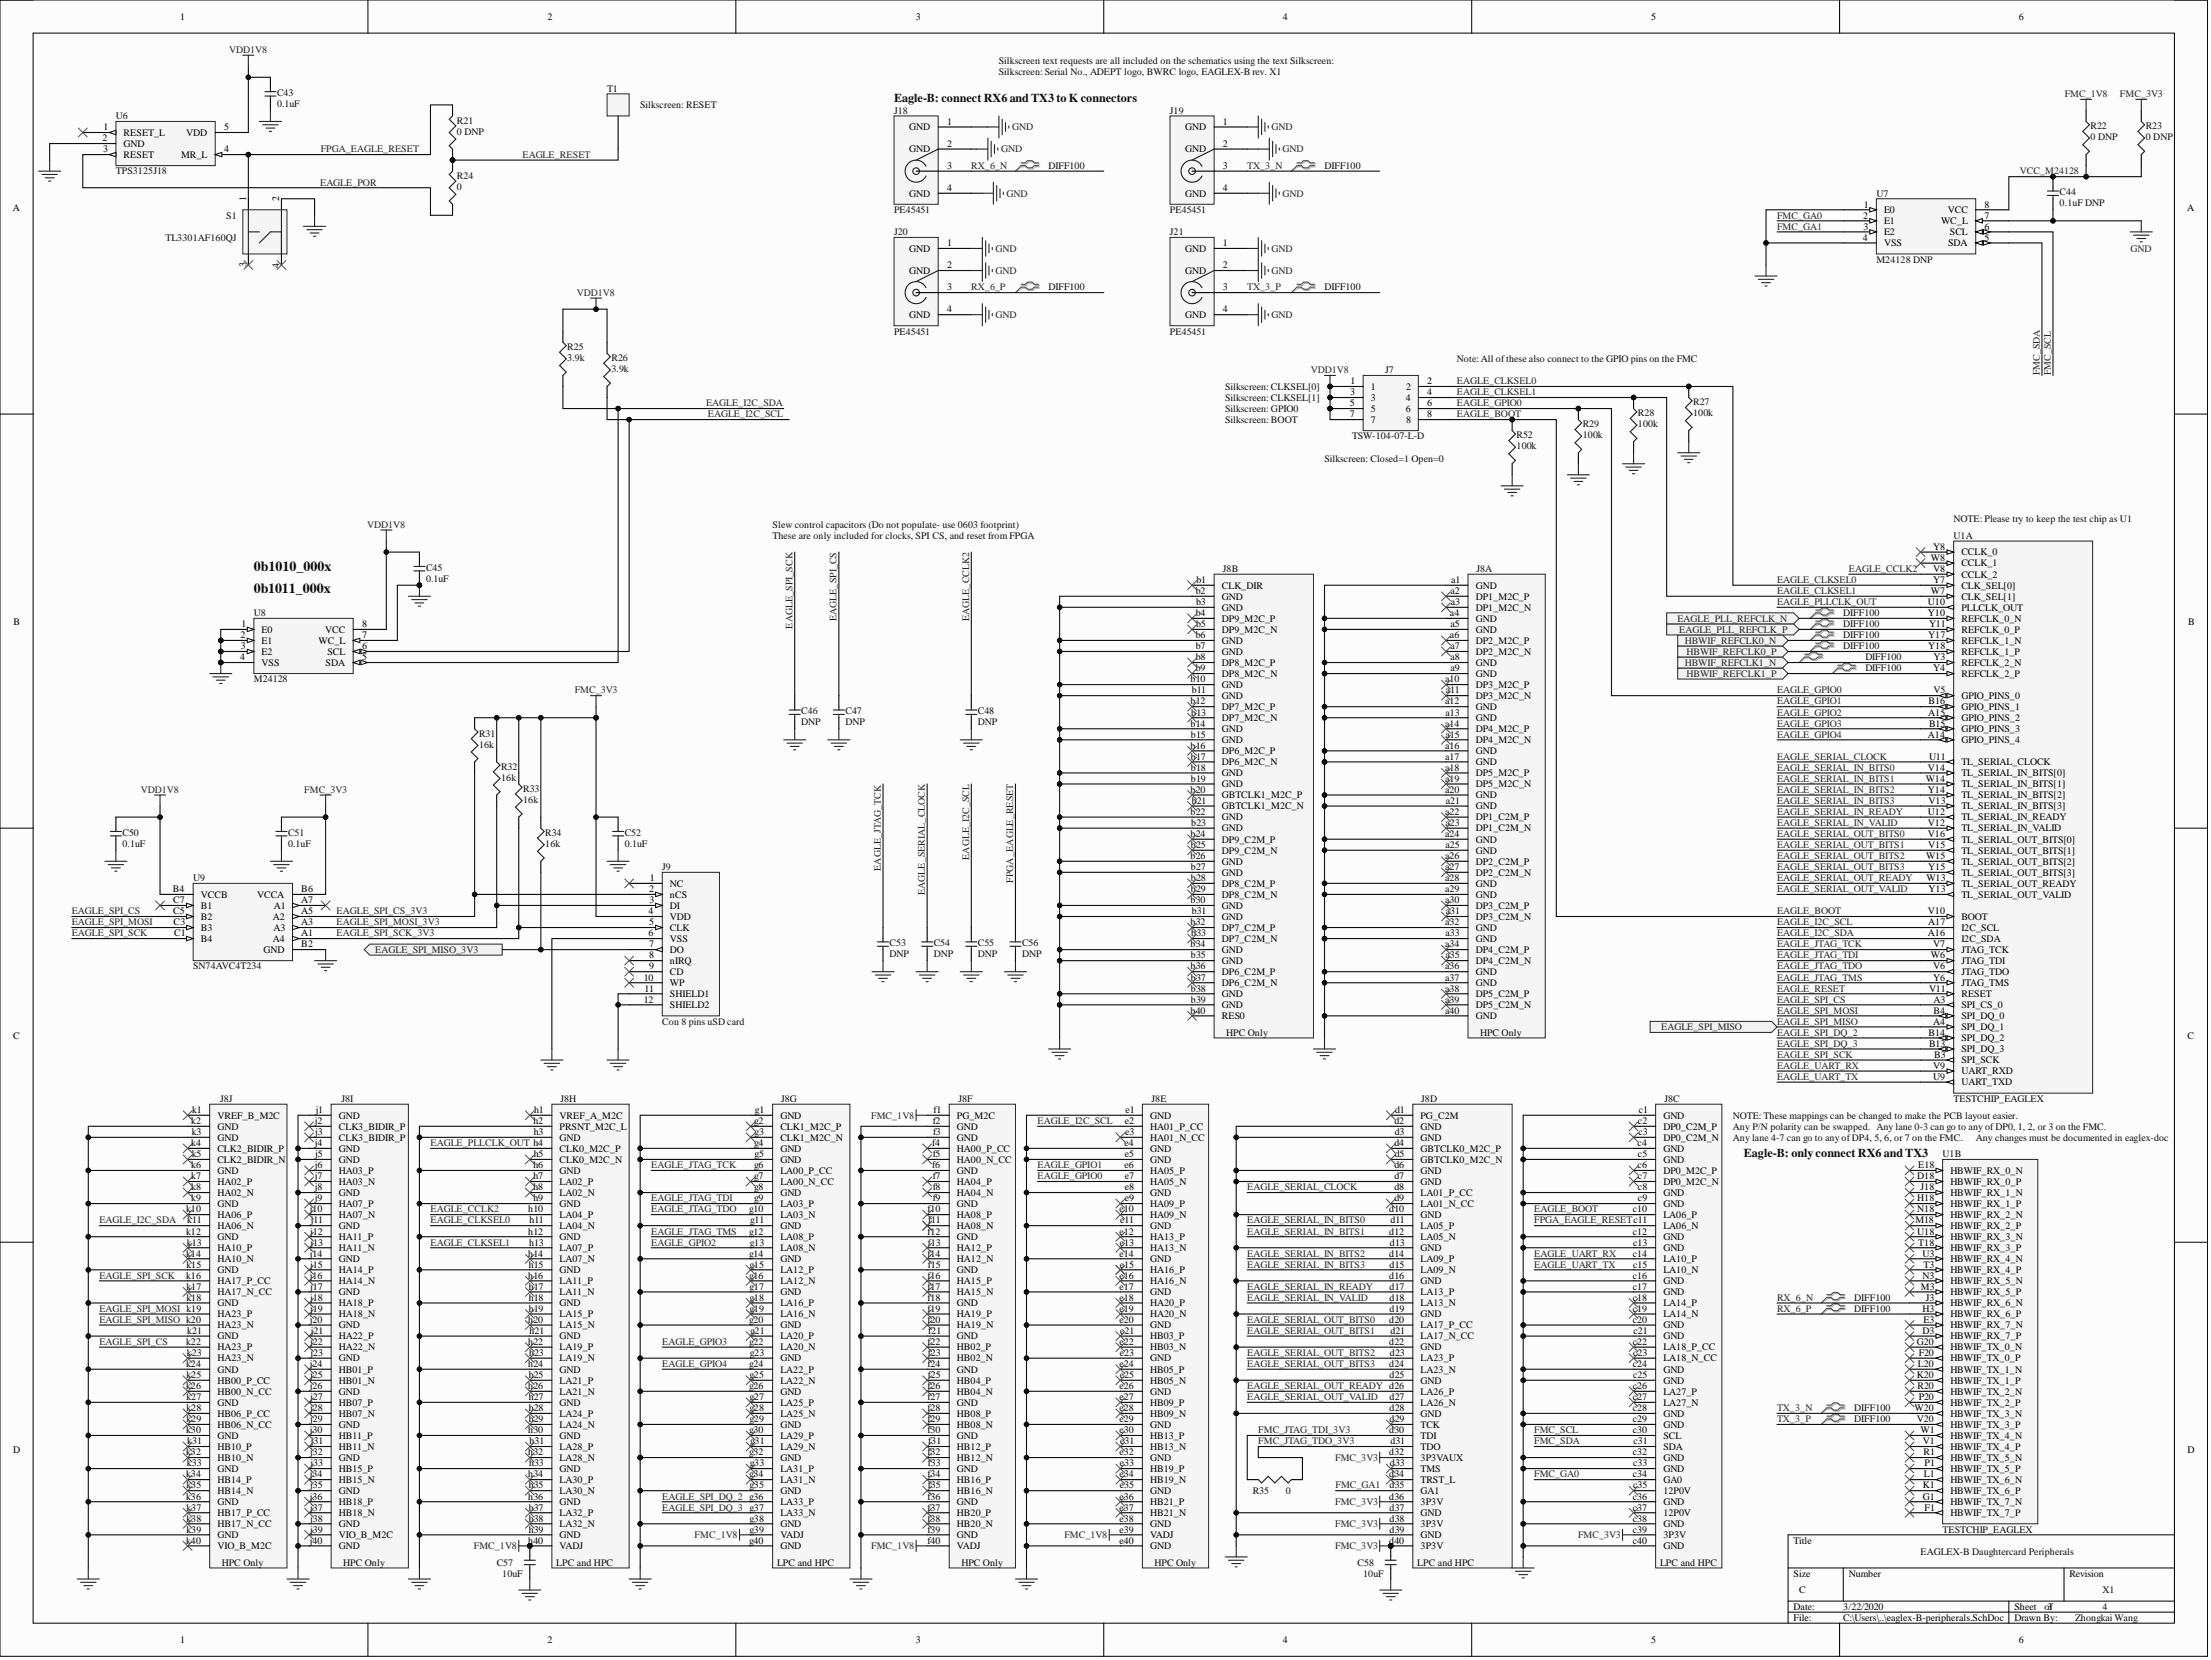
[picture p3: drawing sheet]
<svg xmlns="http://www.w3.org/2000/svg" width="508mm" height="381mm" viewBox="0 0 508 381" stroke-linecap="round" stroke-linejoin="round" font-family="sans-serif">
<defs><g id="words">
<g font-size="3.2" fill="#0e0e0e">
<text x="58.3" y="131.1">0b1010_000x</text>
<text x="58.3" y="136.2">0b1011_000x</text>
</g>
<g font-size="2.8" fill="#0e0e0e">
<text x="205.3" y="23.5">Eagle-B: connect RX6 and TX3 to K connectors</text>
<text x="400.4" y="265.5">Eagle-B: only connect RX6 and TX3</text>
</g>
<g font-size="2.3">
<text x="41.4" y="4.6">1</text>
<text x="125.7" y="4.6">2</text>
<text x="210.3" y="4.6">3</text>
<text x="294.6" y="4.6">4</text>
<text x="379.1" y="4.6">5</text>
<text x="463.5" y="4.6">6</text>
<text x="23.7" y="29.9">1</text>
<text x="51.4" y="29.9">5</text>
<text x="208.7" y="29.9">GND</text>
<text x="217.4" y="28.6">1</text>
<text x="272.1" y="29.9">GND</text>
<text x="280.8" y="28.6">1</text>
<text x="23.6" y="32.4">2</text>
<text x="23.7" y="35">3</text>
<text x="28.4" y="31.2">RESET_L</text>
<text x="28.4" y="33.7">GND</text>
<text x="42.7" y="31.2">VDD</text>
<text x="51.4" y="35">4</text>
<text x="208.7" y="35">GND</text>
<text x="217.4" y="33.7">2</text>
<text x="272.1" y="35">GND</text>
<text x="280.8" y="33.7">2</text>
<text x="28.4" y="36.2">RESET</text>
<text x="41.6" y="36.2">MR_L</text>
<text x="217.4" y="38.8">3</text>
<text x="280.8" y="38.8">3</text>
<text x="56.5" y="46.1" transform="rotate(-90 56.5 46.1)">1</text>
<text x="64.1" y="46.1" transform="rotate(-90 64.1 46.1)">2</text>
<text x="208.7" y="45.1">GND</text>
<text x="217.4" y="43.8">4</text>
<text x="272.1" y="45.1">GND</text>
<text x="280.8" y="43.8">4</text>
<text x="427.9" y="47.6">1</text>
<text x="455.7" y="47.6">8</text>
<text x="3" y="48.3">A</text>
<text x="427.8" y="50.2">2</text>
<text x="427.9" y="52.7">3</text>
<text x="432.6" y="48.9">E0</text>
<text x="432.6" y="51.4">E1</text>
<text x="432.6" y="54">E2</text>
<text x="445.7" y="51.4">WC_L</text>
<text x="447.2" y="48.9">VCC</text>
<text x="447.7" y="54">SCL</text>
<text x="455.7" y="52.7">6</text>
<text x="455.7" y="50.2">7</text>
<text x="502.2" y="48.3">A</text>
<text x="208.7" y="57.8">GND</text>
<text x="217.4" y="56.5">1</text>
<text x="272.1" y="57.8">GND</text>
<text x="280.8" y="56.5">1</text>
<text x="427.7" y="55.2">4</text>
<text x="432.6" y="56.5">VSS</text>
<text x="447.3" y="56.5">SDA</text>
<text x="455.7" y="55.2">5</text>
<text x="56.5" y="61.2" transform="rotate(-90 56.5 61.2)">3</text>
<text x="64.1" y="61.4" transform="rotate(-90 64.1 61.4)">4</text>
<text x="208.7" y="62.9">GND</text>
<text x="217.4" y="61.6">2</text>
<text x="272.1" y="62.9">GND</text>
<text x="280.8" y="61.6">2</text>
<text x="217.4" y="66.7">3</text>
<text x="217.4" y="71.7">4</text>
<text x="280.8" y="66.7">3</text>
<text x="280.8" y="71.7">4</text>
<text x="208.7" y="73">GND</text>
<text x="272.1" y="73">GND</text>
<text x="310.1" y="88.2">1</text>
<text x="314.8" y="89.5">1</text>
<text x="322.9" y="89.5">2</text>
<text x="327.7" y="88.2">2</text>
<text x="309.9" y="93.3">5</text>
<text x="309.9" y="95.8">7</text>
<text x="310" y="90.7">3</text>
<text x="314.8" y="92">3</text>
<text x="314.8" y="94.5">5</text>
<text x="322.8" y="92">4</text>
<text x="322.8" y="94.5">6</text>
<text x="327.7" y="90.7">4</text>
<text x="327.7" y="93.3">6</text>
<text x="327.7" y="95.8">8</text>
<text x="314.8" y="97.1">7</text>
<text x="322.9" y="97.1">8</text>
<text x="443.3" y="128.7">W8</text>
<text x="443.8" y="126.2">Y8</text>
<text x="443.8" y="131.3">V8</text>
<text x="450.3" y="127.5">CCLK_0</text>
<text x="450.3" y="130">CCLK_1</text>
<text x="274.5" y="136.3">b2</text>
<text x="274.7" y="133.8">b1</text>
<text x="280.5" y="135.1">CLK_DIR</text>
<text x="280.5" y="137.6">GND</text>
<text x="333" y="136.3">a2</text>
<text x="333.2" y="133.8">a1</text>
<text x="338.8" y="137.6">DP1_M2C_P</text>
<text x="338.8" y="135.1">GND</text>
<text x="443.3" y="136.3">W7</text>
<text x="443.8" y="133.8">Y7</text>
<text x="450.3" y="132.5">CCLK_2</text>
<text x="450.3" y="135.1">CLK_SEL[0]</text>
<text x="450.3" y="137.6">CLK_SEL[1]</text>
<text x="3.1" y="143.4">B</text>
<text x="55.4" y="144">1</text>
<text x="83.1" y="144">8</text>
<text x="274.5" y="141.4">b4</text>
<text x="274.6" y="138.9">b3</text>
<text x="274.6" y="144">b5</text>
<text x="280.5" y="140.1">GND</text>
<text x="280.5" y="142.7">DP9_M2C_P</text>
<text x="332.9" y="141.4">a4</text>
<text x="333" y="144">a5</text>
<text x="333.1" y="138.9">a3</text>
<text x="338.8" y="140.1">DP1_M2C_N</text>
<text x="338.8" y="142.7">GND</text>
<text x="442.6" y="138.9">U10</text>
<text x="442.6" y="141.4">Y10</text>
<text x="442.9" y="144">Y11</text>
<text x="450.3" y="140.1">PLLCLK_OUT</text>
<text x="450.3" y="142.7">REFCLK_0_N</text>
<text x="502.4" y="143.4">B</text>
<text x="55.2" y="146.5">2</text>
<text x="55.3" y="149">3</text>
<text x="60.1" y="145.2">E0</text>
<text x="60.1" y="147.8">E1</text>
<text x="73.2" y="147.8">WC_L</text>
<text x="74.7" y="145.2">VCC</text>
<text x="83.1" y="149">6</text>
<text x="83.1" y="146.5">7</text>
<text x="274.5" y="146.5">b6</text>
<text x="274.5" y="149">b7</text>
<text x="280.5" y="145.2">DP9_M2C_N</text>
<text x="280.5" y="147.8">GND</text>
<text x="332.9" y="146.5">a6</text>
<text x="333" y="149">a7</text>
<text x="338.8" y="145.2">GND</text>
<text x="338.8" y="147.8">DP2_M2C_P</text>
<text x="442.7" y="146.5">Y17</text>
<text x="442.7" y="149">Y18</text>
<text x="450.3" y="145.2">REFCLK_0_P</text>
<text x="450.3" y="147.8">REFCLK_1_N</text>
<text x="55.2" y="151.6">4</text>
<text x="60.1" y="150.3">E2</text>
<text x="60.1" y="152.8">VSS</text>
<text x="74.8" y="152.8">SDA</text>
<text x="75.2" y="150.3">SCL</text>
<text x="83.1" y="151.6">5</text>
<text x="274.5" y="151.6">b8</text>
<text x="274.5" y="154.1">b9</text>
<text x="280.5" y="150.3">GND</text>
<text x="280.5" y="152.8">DP8_M2C_P</text>
<text x="280.5" y="155.4">DP8_M2C_N</text>
<text x="333" y="151.6">a8</text>
<text x="333" y="154.1">a9</text>
<text x="338.8" y="150.3">DP2_M2C_N</text>
<text x="338.8" y="152.8">GND</text>
<text x="338.8" y="155.4">GND</text>
<text x="443.8" y="154.1">Y4</text>
<text x="443.9" y="151.6">Y3</text>
<text x="450.3" y="150.3">REFCLK_1_P</text>
<text x="450.3" y="152.8">REFCLK_2_N</text>
<text x="450.3" y="155.4">REFCLK_2_P</text>
<text x="273.4" y="156.6">b10</text>
<text x="273.4" y="161.7">b12</text>
<text x="273.6" y="159.2">b11</text>
<text x="280.5" y="157.9">GND</text>
<text x="280.5" y="160.4">GND</text>
<text x="331.8" y="156.6">a10</text>
<text x="331.8" y="161.7">a12</text>
<text x="332" y="159.2">a11</text>
<text x="338.8" y="157.9">DP3_M2C_P</text>
<text x="338.8" y="160.4">DP3_M2C_N</text>
<text x="442.8" y="161.7">B16</text>
<text x="443.9" y="159.2">V5</text>
<text x="450.3" y="160.4">GPIO_PINS_0</text>
<text x="273.4" y="166.8">b14</text>
<text x="273.5" y="164.2">b13</text>
<text x="280.5" y="163">DP7_M2C_P</text>
<text x="280.5" y="165.5">DP7_M2C_N</text>
<text x="331.8" y="166.8">a14</text>
<text x="331.9" y="164.2">a13</text>
<text x="338.8" y="163">GND</text>
<text x="338.8" y="165.5">GND</text>
<text x="442.7" y="164.2">A15</text>
<text x="442.9" y="166.8">B15</text>
<text x="450.3" y="163">GPIO_PINS_1</text>
<text x="450.3" y="165.5">GPIO_PINS_2</text>
<text x="273.4" y="171.8">b16</text>
<text x="273.4" y="169.3">b15</text>
<text x="280.5" y="168">GND</text>
<text x="280.5" y="170.6">GND</text>
<text x="280.5" y="173.1">DP6_M2C_P</text>
<text x="331.8" y="171.8">a16</text>
<text x="331.9" y="169.3">a15</text>
<text x="338.8" y="168">DP4_M2C_P</text>
<text x="338.8" y="170.6">DP4_M2C_N</text>
<text x="338.8" y="173.1">GND</text>
<text x="442.6" y="169.3">A14</text>
<text x="450.3" y="168">GPIO_PINS_3</text>
<text x="450.3" y="170.6">GPIO_PINS_4</text>
<text x="273.4" y="174.4">b17</text>
<text x="273.4" y="176.9">b18</text>
<text x="273.4" y="179.4">b19</text>
<text x="280.5" y="175.6">DP6_M2C_N</text>
<text x="280.5" y="178.2">GND</text>
<text x="331.8" y="174.4">a17</text>
<text x="331.8" y="176.9">a18</text>
<text x="331.8" y="179.4">a19</text>
<text x="338.8" y="175.6">GND</text>
<text x="338.8" y="178.2">DP5_M2C_P</text>
<text x="442.1" y="179.4">W14</text>
<text x="442.6" y="176.9">V14</text>
<text x="442.9" y="174.4">U11</text>
<text x="450.3" y="175.6">TL_SERIAL_CLOCK</text>
<text x="450.3" y="178.2">TL_SERIAL_IN_BITS[0]</text>
<text x="273.4" y="182">b20</text>
<text x="273.6" y="184.5">b21</text>
<text x="280.5" y="180.7">GND</text>
<text x="280.5" y="183.2">GBTCLK1_M2C_P</text>
<text x="280.5" y="185.8">GBTCLK1_M2C_N</text>
<text x="331.8" y="182">a20</text>
<text x="332" y="184.5">a21</text>
<text x="338.8" y="180.7">DP5_M2C_N</text>
<text x="338.8" y="183.2">GND</text>
<text x="338.8" y="185.8">GND</text>
<text x="442.6" y="182">Y14</text>
<text x="442.8" y="184.5">V13</text>
<text x="450.3" y="180.7">TL_SERIAL_IN_BITS[1]</text>
<text x="450.3" y="183.2">TL_SERIAL_IN_BITS[2]</text>
<text x="450.3" y="185.8">TL_SERIAL_IN_BITS[3]</text>
<text x="273.4" y="187">b22</text>
<text x="273.5" y="189.6">b23</text>
<text x="280.5" y="188.3">GND</text>
<text x="280.5" y="190.8">GND</text>
<text x="331.8" y="187">a22</text>
<text x="331.9" y="189.6">a23</text>
<text x="338.8" y="188.3">DP1_C2M_P</text>
<text x="338.8" y="190.8">DP1_C2M_N</text>
<text x="442.6" y="187">U12</text>
<text x="442.6" y="189.6">V12</text>
<text x="450.3" y="188.3">TL_SERIAL_IN_READY</text>
<text x="450.3" y="190.8">TL_SERIAL_IN_VALID</text>
<text x="273.4" y="192.1">b24</text>
<text x="273.4" y="197.2">b26</text>
<text x="273.4" y="194.6">b25</text>
<text x="280.5" y="193.4">DP9_C2M_P</text>
<text x="280.5" y="195.9">DP9_C2M_N</text>
<text x="331.8" y="192.1">a24</text>
<text x="331.8" y="197.2">a26</text>
<text x="331.9" y="194.6">a25</text>
<text x="338.8" y="193.4">GND</text>
<text x="338.8" y="195.9">GND</text>
<text x="442.2" y="197.2">W15</text>
<text x="442.6" y="192.1">V16</text>
<text x="442.7" y="194.6">V15</text>
<text x="450.3" y="193.4">TL_SERIAL_OUT_BITS[0]</text>
<text x="450.3" y="195.9">TL_SERIAL_OUT_BITS[1]</text>
<text x="149.2" y="202.2">1</text>
<text x="153.8" y="203.5">NC</text>
<text x="273.4" y="199.7">b27</text>
<text x="273.4" y="202.2">b28</text>
<text x="280.5" y="198.4">GND</text>
<text x="280.5" y="201">GND</text>
<text x="280.5" y="203.5">DP8_C2M_P</text>
<text x="331.8" y="199.7">a27</text>
<text x="331.8" y="202.2">a28</text>
<text x="338.8" y="198.4">DP2_C2M_P</text>
<text x="338.8" y="201">DP2_C2M_N</text>
<text x="338.8" y="203.5">GND</text>
<text x="442.3" y="202.2">W13</text>
<text x="442.7" y="199.7">Y15</text>
<text x="450.3" y="198.4">TL_SERIAL_OUT_BITS[2]</text>
<text x="450.3" y="201">TL_SERIAL_OUT_BITS[3]</text>
<text x="450.3" y="203.5">TL_SERIAL_OUT_READY</text>
<text x="39.7" y="204.8">B4</text>
<text x="39.8" y="207.3">C7</text>
<text x="39.8" y="209.8">C5</text>
<text x="46.1" y="206">VCCB</text>
<text x="46.1" y="208.6">B1</text>
<text x="59" y="206">VCCA</text>
<text x="62.8" y="208.6">A1</text>
<text x="69.2" y="204.8">B6</text>
<text x="69.2" y="207.3">A7</text>
<text x="69.2" y="209.8">A5</text>
<text x="148.9" y="209.8">4</text>
<text x="149" y="204.8">2</text>
<text x="149.1" y="207.3">3</text>
<text x="153.8" y="206">nCS</text>
<text x="153.8" y="208.6">DI</text>
<text x="273.4" y="207.3">b30</text>
<text x="273.4" y="204.8">b29</text>
<text x="273.6" y="209.8">b31</text>
<text x="280.5" y="206">DP8_C2M_N</text>
<text x="280.5" y="208.6">GND</text>
<text x="331.8" y="204.8">a29</text>
<text x="331.8" y="207.3">a30</text>
<text x="332" y="209.8">a31</text>
<text x="338.8" y="206">GND</text>
<text x="338.8" y="208.6">DP3_C2M_P</text>
<text x="442.6" y="209.8">V10</text>
<text x="442.8" y="204.8">Y13</text>
<text x="450.3" y="206">TL_SERIAL_OUT_VALID</text>
<text x="39.9" y="212.4">C3</text>
<text x="40" y="214.9">C1</text>
<text x="46.1" y="211.1">B2</text>
<text x="46.1" y="213.6">B3</text>
<text x="62.7" y="211.1">A2</text>
<text x="62.8" y="213.6">A3</text>
<text x="69.2" y="212.4">A3</text>
<text x="69.2" y="214.9">A1</text>
<text x="148.9" y="214.9">6</text>
<text x="149" y="212.4">5</text>
<text x="153.8" y="211.1">VDD</text>
<text x="153.8" y="213.6">CLK</text>
<text x="273.4" y="212.4">b32</text>
<text x="273.5" y="214.9">b33</text>
<text x="280.5" y="211.1">GND</text>
<text x="280.5" y="213.6">DP7_C2M_P</text>
<text x="331.8" y="212.4">a32</text>
<text x="331.9" y="214.9">a33</text>
<text x="338.8" y="211.1">DP3_C2M_N</text>
<text x="338.8" y="213.6">GND</text>
<text x="442.6" y="214.9">A16</text>
<text x="442.7" y="212.4">A17</text>
<text x="450.3" y="211.1">BOOT</text>
<text x="450.3" y="213.6">I2C_SCL</text>
<text x="46.1" y="216.2">B4</text>
<text x="60.5" y="218.7">GND</text>
<text x="62.7" y="216.2">A4</text>
<text x="69.2" y="217.4">B2</text>
<text x="149" y="217.4">7</text>
<text x="149" y="220">8</text>
<text x="153.8" y="216.2">VSS</text>
<text x="153.8" y="218.7">DO</text>
<text x="153.8" y="221.2">nIRQ</text>
<text x="273.4" y="217.4">b34</text>
<text x="273.4" y="220">b35</text>
<text x="280.5" y="216.2">DP7_C2M_N</text>
<text x="280.5" y="221.2">GND</text>
<text x="280.5" y="218.7">GND</text>
<text x="331.8" y="217.4">a34</text>
<text x="331.9" y="220">a35</text>
<text x="338.8" y="216.2">GND</text>
<text x="338.8" y="218.7">DP4_C2M_P</text>
<text x="338.8" y="221.2">DP4_C2M_N</text>
<text x="443.3" y="220">W6</text>
<text x="443.8" y="217.4">V7</text>
<text x="450.3" y="216.2">I2C_SDA</text>
<text x="450.3" y="218.7">JTAG_TCK</text>
<text x="450.3" y="221.2">JTAG_TDI</text>
<text x="147.8" y="225.1">10</text>
<text x="148" y="227.6">11</text>
<text x="149" y="222.5">9</text>
<text x="153.8" y="223.8">CD</text>
<text x="153.8" y="226.3">WP</text>
<text x="273.4" y="222.5">b36</text>
<text x="273.4" y="225.1">b37</text>
<text x="273.4" y="227.6">b38</text>
<text x="280.5" y="226.3">DP6_C2M_N</text>
<text x="280.5" y="223.8">DP6_C2M_P</text>
<text x="331.8" y="225.1">a37</text>
<text x="331.8" y="227.6">a38</text>
<text x="331.8" y="222.5">a36</text>
<text x="338.8" y="226.3">GND</text>
<text x="338.8" y="223.8">GND</text>
<text x="442.9" y="227.6">V11</text>
<text x="443.8" y="222.5">V6</text>
<text x="443.8" y="225.1">Y6</text>
<text x="450.3" y="223.8">JTAG_TDO</text>
<text x="450.3" y="226.3">JTAG_TMS</text>
<text x="147.8" y="230.1">12</text>
<text x="153.8" y="228.9">SHIELD1</text>
<text x="153.8" y="231.4">SHIELD2</text>
<text x="273.4" y="232.7">b40</text>
<text x="273.4" y="230.1">b39</text>
<text x="280.5" y="228.9">GND</text>
<text x="280.5" y="231.4">GND</text>
<text x="280.5" y="233.9">RES0</text>
<text x="331.8" y="230.1">a39</text>
<text x="331.8" y="232.7">a40</text>
<text x="338.8" y="228.9">DP5_C2M_P</text>
<text x="338.8" y="231.4">DP5_C2M_N</text>
<text x="338.8" y="233.9">GND</text>
<text x="443.9" y="230.1">A3</text>
<text x="443.9" y="232.7">B4</text>
<text x="450.3" y="228.9">RESET</text>
<text x="450.3" y="231.4">SPI_CS_0</text>
<text x="450.3" y="233.9">SPI_DQ_0</text>
<text x="3" y="238.4">C</text>
<text x="442.8" y="237.7">B14</text>
<text x="443.8" y="235.2">A4</text>
<text x="450.3" y="236.5">SPI_DQ_1</text>
<text x="450.3" y="239">SPI_DQ_2</text>
<text x="502.3" y="238.4">C</text>
<text x="442.9" y="240.3">B13</text>
<text x="443.8" y="245.3">V9</text>
<text x="444.1" y="242.8">B3</text>
<text x="450.3" y="241.5">SPI_DQ_3</text>
<text x="450.3" y="244.1">SPI_SCK</text>
<text x="443.8" y="247.9">U9</text>
<text x="450.3" y="246.6">UART_RXD</text>
<text x="450.3" y="249.1">UART_TXD</text>
<text x="43.9" y="258">k2</text>
<text x="44.1" y="255.5">k1</text>
<text x="49.9" y="256.7">VREF_B_M2C</text>
<text x="72.3" y="258">j2</text>
<text x="72.5" y="255.5">j1</text>
<text x="77.8" y="256.7">GND</text>
<text x="122.5" y="258">h2</text>
<text x="122.7" y="255.5">h1</text>
<text x="128.5" y="256.7">VREF_A_M2C</text>
<text x="173.2" y="258">g2</text>
<text x="173.3" y="255.5">g1</text>
<text x="179.2" y="256.7">GND</text>
<text x="214.1" y="258">f2</text>
<text x="214.3" y="255.5">f1</text>
<text x="219.7" y="256.7">PG_M2C</text>
<text x="258.2" y="258">e2</text>
<text x="258.4" y="255.5">e1</text>
<text x="264.1" y="256.7">GND</text>
<text x="320.2" y="258">d2</text>
<text x="320.3" y="255.5">d1</text>
<text x="326.2" y="256.7">PG_C2M</text>
<text x="376.1" y="258">c2</text>
<text x="376.2" y="255.5">c1</text>
<text x="381.9" y="256.7">GND</text>
<text x="43.9" y="263.1">k4</text>
<text x="44" y="260.5">k3</text>
<text x="49.9" y="259.3">GND</text>
<text x="49.9" y="261.8">GND</text>
<text x="72.3" y="263.1">j4</text>
<text x="72.4" y="260.5">j3</text>
<text x="77.8" y="259.3">CLK3_BIDIR_P</text>
<text x="77.8" y="261.8">CLK3_BIDIR_P</text>
<text x="122.6" y="260.5">h3</text>
<text x="128.5" y="259.3">PRSNT_M2C_L</text>
<text x="128.5" y="261.8">GND</text>
<text x="173.2" y="263.1">g4</text>
<text x="173.3" y="260.5">g3</text>
<text x="179.2" y="259.3">CLK1_M2C_P</text>
<text x="179.2" y="261.8">CLK1_M2C_N</text>
<text x="214.1" y="263.1">f4</text>
<text x="214.2" y="260.5">f3</text>
<text x="219.7" y="261.8">GND</text>
<text x="219.7" y="259.3">GND</text>
<text x="258.2" y="263.1">e4</text>
<text x="258.3" y="260.5">e3</text>
<text x="264.1" y="259.3">HA01_P_CC</text>
<text x="264.1" y="261.8">HA01_N_CC</text>
<text x="320.2" y="263.1">d4</text>
<text x="320.2" y="260.5">d3</text>
<text x="326.2" y="259.3">GND</text>
<text x="326.2" y="261.8">GND</text>
<text x="376" y="263.1">c4</text>
<text x="376.2" y="260.5">c3</text>
<text x="381.9" y="259.3">DP0_C2M_P</text>
<text x="381.9" y="261.8">DP0_C2M_N</text>
<text x="43.9" y="268.1">k6</text>
<text x="44" y="265.6">k5</text>
<text x="49.9" y="264.3">CLK2_BIDIR_P</text>
<text x="49.9" y="266.9">CLK2_BIDIR_N</text>
<text x="49.9" y="269.4">GND</text>
<text x="72.3" y="268.1">j6</text>
<text x="72.4" y="265.6">j5</text>
<text x="77.8" y="264.3">GND</text>
<text x="77.8" y="266.9">GND</text>
<text x="77.8" y="269.4">HA03_P</text>
<text x="122.5" y="268.1">h6</text>
<text x="122.6" y="265.6">h5</text>
<text x="128.5" y="264.3">CLK0_M2C_P</text>
<text x="128.5" y="266.9">CLK0_M2C_N</text>
<text x="128.5" y="269.4">GND</text>
<text x="173.2" y="268.1">g6</text>
<text x="173.3" y="265.6">g5</text>
<text x="179.2" y="264.3">GND</text>
<text x="179.2" y="266.9">GND</text>
<text x="179.2" y="269.4">LA00_P_CC</text>
<text x="214.1" y="268.1">f6</text>
<text x="214.1" y="265.6">f5</text>
<text x="219.7" y="266.9">HA00_N_CC</text>
<text x="219.7" y="264.3">HA00_P_CC</text>
<text x="219.7" y="269.4">GND</text>
<text x="258.2" y="268.1">e6</text>
<text x="258.2" y="265.6">e5</text>
<text x="264.1" y="264.3">GND</text>
<text x="264.1" y="266.9">GND</text>
<text x="264.1" y="269.4">HA05_P</text>
<text x="320.2" y="268.1">d6</text>
<text x="320.2" y="265.6">d5</text>
<text x="326.2" y="264.3">GBTCLK0_M2C_P</text>
<text x="326.2" y="266.9">GBTCLK0_M2C_N</text>
<text x="326.2" y="269.4">GND</text>
<text x="376" y="268.1">c6</text>
<text x="376.1" y="265.6">c5</text>
<text x="381.9" y="264.3">GND</text>
<text x="381.9" y="266.9">GND</text>
<text x="381.9" y="269.4">DP0_M2C_P</text>
<text x="440.5" y="268.1">E18</text>
<text x="447.8" y="269.4">HBWIF_RX_0_N</text>
<text x="43.9" y="270.7">k7</text>
<text x="43.9" y="273.2">k8</text>
<text x="43.9" y="275.7">k9</text>
<text x="49.9" y="271.9">HA02_P</text>
<text x="49.9" y="274.5">HA02_N</text>
<text x="72.3" y="270.7">j7</text>
<text x="72.3" y="273.2">j8</text>
<text x="72.3" y="275.7">j9</text>
<text x="77.8" y="271.9">HA03_N</text>
<text x="77.8" y="274.5">GND</text>
<text x="122.5" y="270.7">h7</text>
<text x="122.5" y="273.2">h8</text>
<text x="122.5" y="275.7">h9</text>
<text x="128.5" y="271.9">LA02_P</text>
<text x="128.5" y="274.5">LA02_N</text>
<text x="173.2" y="270.7">g7</text>
<text x="173.2" y="273.2">g8</text>
<text x="173.2" y="275.7">g9</text>
<text x="179.2" y="271.9">LA00_N_CC</text>
<text x="179.2" y="274.5">GND</text>
<text x="214.1" y="270.7">f7</text>
<text x="214.1" y="275.7">f9</text>
<text x="214.1" y="273.2">f8</text>
<text x="219.7" y="271.9">HA04_P</text>
<text x="219.7" y="274.5">HA04_N</text>
<text x="258.2" y="270.7">e7</text>
<text x="258.2" y="273.2">e8</text>
<text x="258.2" y="275.7">e9</text>
<text x="264.1" y="271.9">HA05_N</text>
<text x="264.1" y="274.5">GND</text>
<text x="320.2" y="270.7">d7</text>
<text x="320.2" y="273.2">d8</text>
<text x="320.2" y="275.7">d9</text>
<text x="326.2" y="271.9">GND</text>
<text x="326.2" y="274.5">LA01_P_CC</text>
<text x="376.1" y="270.7">c7</text>
<text x="376.1" y="273.2">c8</text>
<text x="376.1" y="275.7">c9</text>
<text x="381.9" y="271.9">DP0_M2C_N</text>
<text x="381.9" y="274.5">GND</text>
<text x="440.2" y="270.7">D18</text>
<text x="440.2" y="275.7">H18</text>
<text x="441" y="273.2">J18</text>
<text x="447.8" y="271.9">HBWIF_RX_0_P</text>
<text x="447.8" y="274.5">HBWIF_RX_1_N</text>
<text x="42.7" y="278.3">k10</text>
<text x="43" y="280.8">k11</text>
<text x="49.9" y="277">GND</text>
<text x="49.9" y="279.5">HA06_P</text>
<text x="71.1" y="278.3">j10</text>
<text x="71.4" y="280.8">j11</text>
<text x="77.8" y="277">HA07_P</text>
<text x="77.8" y="279.5">HA07_N</text>
<text x="121.3" y="278.3">h10</text>
<text x="121.6" y="280.8">h11</text>
<text x="128.5" y="277">GND</text>
<text x="128.5" y="279.5">LA04_P</text>
<text x="172" y="278.3">g10</text>
<text x="172.2" y="280.8">g11</text>
<text x="179.2" y="277">LA03_P</text>
<text x="179.2" y="279.5">LA03_N</text>
<text x="213" y="278.3">f10</text>
<text x="213.1" y="280.8">f11</text>
<text x="219.7" y="277">GND</text>
<text x="219.7" y="279.5">HA08_P</text>
<text x="257.1" y="278.3">e10</text>
<text x="257.2" y="280.8">e11</text>
<text x="264.1" y="277">HA09_P</text>
<text x="264.1" y="279.5">HA09_N</text>
<text x="319" y="278.3">d10</text>
<text x="319.2" y="280.8">d11</text>
<text x="326.2" y="277">LA01_N_CC</text>
<text x="326.2" y="279.5">GND</text>
<text x="374.9" y="278.3">c10</text>
<text x="381.9" y="277">GND</text>
<text x="381.9" y="279.5">LA06_P</text>
<text x="439.8" y="280.8">M18</text>
<text x="440.2" y="278.3">N18</text>
<text x="447.8" y="277">HBWIF_RX_1_P</text>
<text x="447.8" y="279.5">HBWIF_RX_2_N</text>
<text x="42.7" y="283.3">k12</text>
<text x="42.9" y="285.9">k13</text>
<text x="49.9" y="282.1">HA06_N</text>
<text x="49.9" y="284.6">GND</text>
<text x="49.9" y="287.1">HA10_P</text>
<text x="71.2" y="283.3">j12</text>
<text x="71.3" y="285.9">j13</text>
<text x="77.8" y="282.1">GND</text>
<text x="77.8" y="284.6">HA11_P</text>
<text x="77.8" y="287.1">HA11_N</text>
<text x="121.3" y="283.3">h12</text>
<text x="121.5" y="285.9">h13</text>
<text x="128.5" y="282.1">LA04_N</text>
<text x="128.5" y="284.6">GND</text>
<text x="128.5" y="287.1">LA07_P</text>
<text x="172" y="283.3">g12</text>
<text x="172.2" y="285.9">g13</text>
<text x="179.2" y="282.1">GND</text>
<text x="179.2" y="284.6">LA08_P</text>
<text x="179.2" y="287.1">LA08_N</text>
<text x="213" y="283.3">f12</text>
<text x="213" y="285.9">f13</text>
<text x="219.7" y="282.1">HA08_N</text>
<text x="219.7" y="287.1">HA12_P</text>
<text x="219.7" y="284.6">GND</text>
<text x="257.1" y="283.3">e12</text>
<text x="257.1" y="285.9">e13</text>
<text x="264.1" y="282.1">GND</text>
<text x="264.1" y="284.6">HA13_P</text>
<text x="264.1" y="287.1">HA13_N</text>
<text x="319" y="283.3">d12</text>
<text x="319.1" y="285.9">d13</text>
<text x="326.2" y="282.1">LA05_P</text>
<text x="326.2" y="284.6">LA05_N</text>
<text x="326.2" y="287.1">GND</text>
<text x="374.9" y="283.3">c12</text>
<text x="375" y="285.9">c13</text>
<text x="381.9" y="282.1">LA06_N</text>
<text x="381.9" y="284.6">GND</text>
<text x="381.9" y="287.1">GND</text>
<text x="440.2" y="283.3">U18</text>
<text x="440.5" y="285.9">T18</text>
<text x="447.8" y="282.1">HBWIF_RX_2_P</text>
<text x="447.8" y="284.6">HBWIF_RX_3_N</text>
<text x="447.8" y="287.1">HBWIF_RX_3_P</text>
<text x="42.7" y="288.4">k14</text>
<text x="42.7" y="293.5">k16</text>
<text x="42.8" y="290.9">k15</text>
<text x="49.9" y="289.7">HA10_N</text>
<text x="49.9" y="292.2">GND</text>
<text x="71.1" y="288.4">j14</text>
<text x="71.1" y="293.5">j16</text>
<text x="71.2" y="290.9">j15</text>
<text x="77.8" y="289.7">GND</text>
<text x="77.8" y="292.2">HA14_P</text>
<text x="121.3" y="288.4">h14</text>
<text x="121.3" y="293.5">h16</text>
<text x="121.4" y="290.9">h15</text>
<text x="128.5" y="289.7">LA07_N</text>
<text x="128.5" y="292.2">GND</text>
<text x="172" y="288.4">g14</text>
<text x="172" y="293.5">g16</text>
<text x="172.1" y="290.9">g15</text>
<text x="179.2" y="289.7">GND</text>
<text x="179.2" y="292.2">LA12_P</text>
<text x="213" y="288.4">f14</text>
<text x="213" y="293.5">f16</text>
<text x="213" y="290.9">f15</text>
<text x="219.7" y="292.2">GND</text>
<text x="219.7" y="289.7">HA12_N</text>
<text x="257.1" y="288.4">e14</text>
<text x="257.1" y="293.5">e16</text>
<text x="257.1" y="290.9">e15</text>
<text x="264.1" y="289.7">GND</text>
<text x="264.1" y="292.2">HA16_P</text>
<text x="319" y="288.4">d14</text>
<text x="319" y="293.5">d16</text>
<text x="319.1" y="290.9">d15</text>
<text x="326.2" y="289.7">LA09_P</text>
<text x="326.2" y="292.2">LA09_N</text>
<text x="374.9" y="288.4">c14</text>
<text x="374.9" y="293.5">c16</text>
<text x="375" y="290.9">c15</text>
<text x="381.9" y="289.7">LA10_P</text>
<text x="381.9" y="292.2">LA10_N</text>
<text x="441.4" y="288.4">U3</text>
<text x="441.4" y="293.5">N3</text>
<text x="441.6" y="290.9">T3</text>
<text x="447.8" y="289.7">HBWIF_RX_4_N</text>
<text x="447.8" y="292.2">HBWIF_RX_4_P</text>
<text x="42.8" y="296">k17</text>
<text x="42.8" y="298.5">k18</text>
<text x="49.9" y="294.7">HA17_P_CC</text>
<text x="49.9" y="297.3">HA17_N_CC</text>
<text x="49.9" y="299.8">GND</text>
<text x="71.2" y="296">j17</text>
<text x="71.2" y="298.5">j18</text>
<text x="77.8" y="294.7">HA14_N</text>
<text x="77.8" y="297.3">GND</text>
<text x="77.8" y="299.8">HA18_P</text>
<text x="121.4" y="296">h17</text>
<text x="121.4" y="298.5">h18</text>
<text x="128.5" y="294.7">LA11_P</text>
<text x="128.5" y="297.3">LA11_N</text>
<text x="128.5" y="299.8">GND</text>
<text x="172.1" y="296">g17</text>
<text x="172.1" y="298.5">g18</text>
<text x="179.2" y="294.7">LA12_N</text>
<text x="179.2" y="297.3">GND</text>
<text x="179.2" y="299.8">LA16_P</text>
<text x="213" y="296">f17</text>
<text x="213" y="298.5">f18</text>
<text x="219.7" y="297.3">HA15_N</text>
<text x="219.7" y="294.7">HA15_P</text>
<text x="219.7" y="299.8">GND</text>
<text x="257.1" y="296">e17</text>
<text x="257.1" y="298.5">e18</text>
<text x="264.1" y="294.7">HA16_N</text>
<text x="264.1" y="297.3">GND</text>
<text x="264.1" y="299.8">HA20_P</text>
<text x="319.1" y="296">d17</text>
<text x="319.1" y="298.5">d18</text>
<text x="326.2" y="294.7">GND</text>
<text x="326.2" y="297.3">LA13_P</text>
<text x="326.2" y="299.8">LA13_N</text>
<text x="374.9" y="296">c17</text>
<text x="374.9" y="298.5">c18</text>
<text x="381.9" y="294.7">GND</text>
<text x="381.9" y="297.3">GND</text>
<text x="381.9" y="299.8">LA14_P</text>
<text x="441" y="296">M3</text>
<text x="442.1" y="298.5">J3</text>
<text x="447.8" y="294.7">HBWIF_RX_5_N</text>
<text x="447.8" y="297.3">HBWIF_RX_5_P</text>
<text x="447.8" y="299.8">HBWIF_RX_6_N</text>
<text x="49.9" y="302.3">HA23_P</text>
<text x="49.9" y="304.9">HA23_N</text>
<text x="71.1" y="303.6">j20</text>
<text x="71.2" y="301.1">j19</text>
<text x="77.8" y="302.3">HA18_N</text>
<text x="77.8" y="304.9">GND</text>
<text x="121.3" y="303.6">h20</text>
<text x="121.4" y="301.1">h19</text>
<text x="128.5" y="302.3">LA15_P</text>
<text x="128.5" y="304.9">LA15_N</text>
<text x="172" y="303.6">g20</text>
<text x="172.1" y="301.1">g19</text>
<text x="179.2" y="302.3">LA16_N</text>
<text x="179.2" y="304.9">GND</text>
<text x="213" y="301.1">f19</text>
<text x="213" y="303.6">f20</text>
<text x="219.7" y="302.3">HA19_P</text>
<text x="219.7" y="304.9">HA19_N</text>
<text x="257.1" y="301.1">e19</text>
<text x="257.1" y="303.6">e20</text>
<text x="264.1" y="302.3">HA20_N</text>
<text x="264.1" y="304.9">GND</text>
<text x="319" y="303.6">d20</text>
<text x="319.1" y="301.1">d19</text>
<text x="326.2" y="302.3">GND</text>
<text x="326.2" y="304.9">LA17_P_CC</text>
<text x="374.9" y="301.1">c19</text>
<text x="374.9" y="303.6">c20</text>
<text x="381.9" y="302.3">LA14_N</text>
<text x="381.9" y="304.9">GND</text>
<text x="441.4" y="301.1">H3</text>
<text x="441.6" y="303.6">E3</text>
<text x="447.8" y="302.3">HBWIF_RX_6_P</text>
<text x="447.8" y="304.9">HBWIF_RX_7_N</text>
<text x="42.7" y="308.7">k22</text>
<text x="42.9" y="311.2">k23</text>
<text x="43" y="306.2">k21</text>
<text x="49.9" y="307.4">GND</text>
<text x="49.9" y="310">HA23_P</text>
<text x="71.2" y="308.7">j22</text>
<text x="71.3" y="311.2">j23</text>
<text x="71.4" y="306.2">j21</text>
<text x="77.8" y="307.4">HA22_P</text>
<text x="77.8" y="310">HA22_N</text>
<text x="121.3" y="308.7">h22</text>
<text x="121.5" y="311.2">h23</text>
<text x="121.6" y="306.2">h21</text>
<text x="128.5" y="307.4">GND</text>
<text x="128.5" y="310">LA19_P</text>
<text x="172" y="308.7">g22</text>
<text x="172.2" y="311.2">g23</text>
<text x="172.2" y="306.2">g21</text>
<text x="179.2" y="307.4">LA20_P</text>
<text x="179.2" y="310">LA20_N</text>
<text x="213" y="308.7">f22</text>
<text x="213" y="311.2">f23</text>
<text x="213.1" y="306.2">f21</text>
<text x="219.7" y="307.4">GND</text>
<text x="219.7" y="310">HB02_P</text>
<text x="257.1" y="308.7">e22</text>
<text x="257.1" y="311.2">e23</text>
<text x="257.2" y="306.2">e21</text>
<text x="264.1" y="307.4">HB03_P</text>
<text x="264.1" y="310">HB03_N</text>
<text x="319" y="308.7">d22</text>
<text x="319.1" y="311.2">d23</text>
<text x="319.2" y="306.2">d21</text>
<text x="326.2" y="307.4">LA17_N_CC</text>
<text x="326.2" y="310">GND</text>
<text x="374.9" y="308.7">c22</text>
<text x="375" y="311.2">c23</text>
<text x="375.1" y="306.2">c21</text>
<text x="381.9" y="307.4">GND</text>
<text x="381.9" y="310">LA18_P_CC</text>
<text x="440.1" y="308.7">G20</text>
<text x="440.5" y="311.2">F20</text>
<text x="441.4" y="306.2">D3</text>
<text x="447.8" y="307.4">HBWIF_RX_7_P</text>
<text x="447.8" y="310">HBWIF_TX_0_N</text>
<text x="42.7" y="313.8">k24</text>
<text x="42.8" y="316.3">k25</text>
<text x="49.9" y="312.5">HA23_N</text>
<text x="49.9" y="315">GND</text>
<text x="49.9" y="317.6">HB00_P_CC</text>
<text x="71.1" y="313.8">j24</text>
<text x="71.2" y="316.3">j25</text>
<text x="77.8" y="312.5">GND</text>
<text x="77.8" y="315">HB01_P</text>
<text x="77.8" y="317.6">HB01_N</text>
<text x="121.3" y="313.8">h24</text>
<text x="121.4" y="316.3">h25</text>
<text x="128.5" y="312.5">LA19_N</text>
<text x="128.5" y="315">GND</text>
<text x="128.5" y="317.6">LA21_P</text>
<text x="172" y="313.8">g24</text>
<text x="172.1" y="316.3">g25</text>
<text x="179.2" y="312.5">GND</text>
<text x="179.2" y="315">LA22_P</text>
<text x="179.2" y="317.6">LA22_N</text>
<text x="213" y="313.8">f24</text>
<text x="213" y="316.3">f25</text>
<text x="219.7" y="312.5">HB02_N</text>
<text x="219.7" y="317.6">HB04_P</text>
<text x="219.7" y="315">GND</text>
<text x="257.1" y="313.8">e24</text>
<text x="257.1" y="316.3">e25</text>
<text x="264.1" y="312.5">GND</text>
<text x="264.1" y="315">HB05_P</text>
<text x="264.1" y="317.6">HB05_N</text>
<text x="319" y="313.8">d24</text>
<text x="319.1" y="316.3">d25</text>
<text x="326.2" y="312.5">LA23_P</text>
<text x="326.2" y="315">LA23_N</text>
<text x="326.2" y="317.6">GND</text>
<text x="374.9" y="313.8">c24</text>
<text x="375" y="316.3">c25</text>
<text x="381.9" y="312.5">LA18_N_CC</text>
<text x="381.9" y="315">GND</text>
<text x="381.9" y="317.6">GND</text>
<text x="440.1" y="316.3">K20</text>
<text x="440.4" y="313.8">L20</text>
<text x="447.8" y="312.5">HBWIF_TX_0_P</text>
<text x="447.8" y="315">HBWIF_TX_1_N</text>
<text x="447.8" y="317.6">HBWIF_TX_1_P</text>
<text x="42.7" y="318.8">k26</text>
<text x="42.8" y="321.4">k27</text>
<text x="42.8" y="323.9">k28</text>
<text x="49.9" y="320.1">HB00_N_CC</text>
<text x="49.9" y="322.6">GND</text>
<text x="71.1" y="318.8">j26</text>
<text x="71.2" y="321.4">j27</text>
<text x="71.2" y="323.9">j28</text>
<text x="77.8" y="320.1">GND</text>
<text x="77.8" y="322.6">HB07_P</text>
<text x="121.3" y="318.8">h26</text>
<text x="121.4" y="321.4">h27</text>
<text x="121.4" y="323.9">h28</text>
<text x="128.5" y="320.1">LA21_N</text>
<text x="128.5" y="322.6">GND</text>
<text x="172" y="318.8">g26</text>
<text x="172.1" y="321.4">g27</text>
<text x="172.1" y="323.9">g28</text>
<text x="179.2" y="320.1">GND</text>
<text x="179.2" y="322.6">LA25_P</text>
<text x="213" y="321.4">f27</text>
<text x="213" y="318.8">f26</text>
<text x="213" y="323.9">f28</text>
<text x="219.7" y="322.6">GND</text>
<text x="219.7" y="320.1">HB04_N</text>
<text x="257.1" y="318.8">e26</text>
<text x="257.1" y="321.4">e27</text>
<text x="257.1" y="323.9">e28</text>
<text x="264.1" y="320.1">GND</text>
<text x="264.1" y="322.6">HB09_P</text>
<text x="319.1" y="321.4">d27</text>
<text x="319.1" y="323.9">d28</text>
<text x="326.2" y="320.1">LA26_P</text>
<text x="326.2" y="322.6">LA26_N</text>
<text x="374.9" y="318.8">c26</text>
<text x="374.9" y="321.4">c27</text>
<text x="374.9" y="323.9">c28</text>
<text x="381.9" y="320.1">LA27_P</text>
<text x="381.9" y="322.6">LA27_N</text>
<text x="439.6" y="323.9">W20</text>
<text x="440.3" y="318.8">R20</text>
<text x="440.5" y="321.4">P20</text>
<text x="447.8" y="320.1">HBWIF_TX_2_N</text>
<text x="447.8" y="322.6">HBWIF_TX_2_P</text>
<text x="42.7" y="329">k30</text>
<text x="42.8" y="326.4">k29</text>
<text x="49.9" y="325.2">HB06_P_CC</text>
<text x="49.9" y="327.7">HB06_N_CC</text>
<text x="71.1" y="329">j30</text>
<text x="71.2" y="326.4">j29</text>
<text x="77.8" y="325.2">HB07_N</text>
<text x="77.8" y="327.7">GND</text>
<text x="121.3" y="329">h30</text>
<text x="121.4" y="326.4">h29</text>
<text x="128.5" y="325.2">LA24_P</text>
<text x="128.5" y="327.7">LA24_N</text>
<text x="172" y="329">g30</text>
<text x="172.1" y="326.4">g29</text>
<text x="179.2" y="325.2">LA25_N</text>
<text x="179.2" y="327.7">GND</text>
<text x="213" y="326.4">f29</text>
<text x="213" y="329">f30</text>
<text x="219.7" y="327.7">HB08_N</text>
<text x="219.7" y="325.2">HB08_P</text>
<text x="257.1" y="326.4">e29</text>
<text x="257.1" y="329">e30</text>
<text x="264.1" y="325.2">HB09_N</text>
<text x="264.1" y="327.7">GND</text>
<text x="319" y="329">d30</text>
<text x="319.1" y="326.4">d29</text>
<text x="326.2" y="325.2">GND</text>
<text x="326.2" y="327.7">TCK</text>
<text x="374.9" y="326.4">c29</text>
<text x="374.9" y="329">c30</text>
<text x="381.9" y="325.2">GND</text>
<text x="381.9" y="327.7">GND</text>
<text x="440.1" y="326.4">V20</text>
<text x="441" y="329">W1</text>
<text x="447.8" y="325.2">HBWIF_TX_3_N</text>
<text x="447.8" y="327.7">HBWIF_TX_3_P</text>
<text x="3" y="333.4">D</text>
<text x="42.7" y="334">k32</text>
<text x="43" y="331.5">k31</text>
<text x="49.9" y="330.2">GND</text>
<text x="49.9" y="332.8">HB10_P</text>
<text x="49.9" y="335.3">HB10_N</text>
<text x="71.2" y="334">j32</text>
<text x="71.4" y="331.5">j31</text>
<text x="77.8" y="330.2">HB11_P</text>
<text x="77.8" y="332.8">HB11_N</text>
<text x="77.8" y="335.3">GND</text>
<text x="121.3" y="334">h32</text>
<text x="121.6" y="331.5">h31</text>
<text x="128.5" y="330.2">GND</text>
<text x="128.5" y="332.8">LA28_P</text>
<text x="128.5" y="335.3">LA28_N</text>
<text x="172" y="334">g32</text>
<text x="172.2" y="331.5">g31</text>
<text x="179.2" y="330.2">LA29_P</text>
<text x="179.2" y="332.8">LA29_N</text>
<text x="179.2" y="335.3">GND</text>
<text x="213" y="334">f32</text>
<text x="213.1" y="331.5">f31</text>
<text x="219.7" y="332.8">HB12_P</text>
<text x="219.7" y="330.2">GND</text>
<text x="219.7" y="335.3">HB12_N</text>
<text x="257.1" y="334">e32</text>
<text x="257.2" y="331.5">e31</text>
<text x="264.1" y="330.2">HB13_P</text>
<text x="264.1" y="332.8">HB13_N</text>
<text x="264.1" y="335.3">GND</text>
<text x="319" y="334">d32</text>
<text x="319.2" y="331.5">d31</text>
<text x="326.2" y="330.2">TDI</text>
<text x="326.2" y="332.8">TDO</text>
<text x="326.2" y="335.3">3P3VAUX</text>
<text x="374.9" y="334">c32</text>
<text x="375.1" y="331.5">c31</text>
<text x="381.9" y="330.2">SCL</text>
<text x="381.9" y="332.8">SDA</text>
<text x="381.9" y="335.3">GND</text>
<text x="441.5" y="331.5">V1</text>
<text x="441.6" y="334">R1</text>
<text x="447.8" y="330.2">HBWIF_TX_4_N</text>
<text x="447.8" y="332.8">HBWIF_TX_4_P</text>
<text x="447.8" y="335.3">HBWIF_TX_5_N</text>
<text x="502.3" y="333.4">D</text>
<text x="42.7" y="339.1">k34</text>
<text x="42.8" y="341.6">k35</text>
<text x="42.9" y="336.6">k33</text>
<text x="49.9" y="337.8">GND</text>
<text x="49.9" y="340.4">HB14_P</text>
<text x="71.1" y="339.1">j34</text>
<text x="71.2" y="341.6">j35</text>
<text x="71.3" y="336.6">j33</text>
<text x="77.8" y="337.8">HB15_P</text>
<text x="77.8" y="340.4">HB15_N</text>
<text x="121.3" y="339.1">h34</text>
<text x="121.4" y="341.6">h35</text>
<text x="121.5" y="336.6">h33</text>
<text x="128.5" y="337.8">GND</text>
<text x="128.5" y="340.4">LA30_P</text>
<text x="172" y="339.1">g34</text>
<text x="172.1" y="341.6">g35</text>
<text x="172.2" y="336.6">g33</text>
<text x="179.2" y="337.8">LA31_P</text>
<text x="179.2" y="340.4">LA31_N</text>
<text x="213" y="339.1">f34</text>
<text x="213" y="336.6">f33</text>
<text x="213" y="341.6">f35</text>
<text x="219.7" y="337.8">GND</text>
<text x="219.7" y="340.4">HB16_P</text>
<text x="257.1" y="339.1">e34</text>
<text x="257.1" y="336.6">e33</text>
<text x="257.1" y="341.6">e35</text>
<text x="264.1" y="337.8">HB19_P</text>
<text x="264.1" y="340.4">HB19_N</text>
<text x="319" y="339.1">d34</text>
<text x="319.1" y="341.6">d35</text>
<text x="319.1" y="336.6">d33</text>
<text x="326.2" y="337.8">TMS</text>
<text x="326.2" y="340.4">TRST_L</text>
<text x="374.9" y="339.1">c34</text>
<text x="375" y="336.6">c33</text>
<text x="375" y="341.6">c35</text>
<text x="381.9" y="337.8">GND</text>
<text x="381.9" y="340.4">GA0</text>
<text x="441.5" y="341.6">K1</text>
<text x="441.7" y="339.1">L1</text>
<text x="441.9" y="336.6">P1</text>
<text x="447.8" y="337.8">HBWIF_TX_5_P</text>
<text x="447.8" y="340.4">HBWIF_TX_6_N</text>
<text x="42.7" y="344.2">k36</text>
<text x="42.8" y="346.7">k37</text>
<text x="49.9" y="348">HB17_P_CC</text>
<text x="49.9" y="342.9">HB14_N</text>
<text x="49.9" y="345.4">GND</text>
<text x="71.1" y="344.2">j36</text>
<text x="71.2" y="346.7">j37</text>
<text x="77.8" y="348">HB18_N</text>
<text x="77.8" y="342.9">GND</text>
<text x="77.8" y="345.4">HB18_P</text>
<text x="121.3" y="344.2">h36</text>
<text x="121.4" y="346.7">h37</text>
<text x="128.5" y="348">LA32_P</text>
<text x="128.5" y="342.9">LA30_N</text>
<text x="128.5" y="345.4">GND</text>
<text x="179.2" y="348">LA33_N</text>
<text x="179.2" y="342.9">GND</text>
<text x="179.2" y="345.4">LA33_P</text>
<text x="213" y="346.7">f37</text>
<text x="213" y="344.2">f36</text>
<text x="219.7" y="342.9">HB16_N</text>
<text x="219.7" y="348">HB20_P</text>
<text x="219.7" y="345.4">GND</text>
<text x="257.1" y="346.7">e37</text>
<text x="257.1" y="344.2">e36</text>
<text x="264.1" y="348">HB21_N</text>
<text x="264.1" y="342.9">GND</text>
<text x="264.1" y="345.4">HB21_P</text>
<text x="319" y="344.2">d36</text>
<text x="319.1" y="346.7">d37</text>
<text x="326.2" y="348">GND</text>
<text x="326.2" y="342.9">GA1</text>
<text x="326.2" y="345.4">3P3V</text>
<text x="374.9" y="346.7">c37</text>
<text x="374.9" y="344.2">c36</text>
<text x="381.9" y="348">12P0V</text>
<text x="381.9" y="342.9">12P0V</text>
<text x="381.9" y="345.4">GND</text>
<text x="441.5" y="344.2">G1</text>
<text x="441.9" y="346.7">F1</text>
<text x="447.8" y="342.9">HBWIF_TX_6_P</text>
<text x="447.8" y="345.4">HBWIF_TX_7_N</text>
<text x="447.8" y="348">HBWIF_TX_7_P</text>
<text x="42.8" y="349.2">k38</text>
<text x="42.8" y="351.8">k39</text>
<text x="49.9" y="350.5">HB17_N_CC</text>
<text x="49.9" y="353">GND</text>
<text x="71.2" y="349.2">j38</text>
<text x="71.2" y="351.8">j39</text>
<text x="77.8" y="350.5">GND</text>
<text x="77.8" y="353">VIO_B_M2C</text>
<text x="121.4" y="349.2">h38</text>
<text x="121.4" y="351.8">h39</text>
<text x="128.5" y="350.5">LA32_N</text>
<text x="128.5" y="353">GND</text>
<text x="172.1" y="349.2">g38</text>
<text x="172.1" y="351.8">g39</text>
<text x="179.2" y="350.5">GND</text>
<text x="179.2" y="353">VADJ</text>
<text x="213" y="351.8">f39</text>
<text x="213" y="349.2">f38</text>
<text x="219.7" y="353">GND</text>
<text x="219.7" y="350.5">HB20_N</text>
<text x="257.1" y="349.2">e38</text>
<text x="257.1" y="351.8">e39</text>
<text x="264.1" y="350.5">GND</text>
<text x="264.1" y="353">VADJ</text>
<text x="319.1" y="349.2">d38</text>
<text x="319.1" y="351.8">d39</text>
<text x="326.2" y="350.5">3P3V</text>
<text x="326.2" y="353">GND</text>
<text x="374.9" y="349.2">c38</text>
<text x="374.9" y="351.8">c39</text>
<text x="381.9" y="350.5">GND</text>
<text x="381.9" y="353">3P3V</text>
<text x="42.7" y="354.3">k40</text>
<text x="49.9" y="355.6">VIO_B_M2C</text>
<text x="71.1" y="354.3">j40</text>
<text x="77.8" y="355.6">GND</text>
<text x="121.3" y="354.3">h40</text>
<text x="128.5" y="355.6">VADJ</text>
<text x="172" y="354.3">g40</text>
<text x="179.2" y="355.6">GND</text>
<text x="213" y="354.3">f40</text>
<text x="219.7" y="355.6">VADJ</text>
<text x="257.1" y="354.3">e40</text>
<text x="264.1" y="355.6">GND</text>
<text x="319" y="354.3">d40</text>
<text x="326.2" y="355.6">3P3V</text>
<text x="374.9" y="354.3">c40</text>
<text x="381.9" y="355.6">GND</text>
<text x="411.8" y="354.3">Title</text>
<text x="411.8" y="361.9">Size</text>
<text x="413.1" y="365.7">C</text>
<text x="424.5" y="361.9">Number</text>
<text x="475.2" y="361.9">Revision</text>
<text x="411.8" y="369.5">Date:</text>
<text x="423.2" y="369.5">3/22/2020</text>
<text x="462.5" y="369.5">Sheet</text>
<text x="469.4" y="369.5">o3f</text>
<text x="41.4" y="377.1">1</text>
<text x="125.7" y="377.1">2</text>
<text x="210.3" y="377.1">3</text>
<text x="294.6" y="377.1">4</text>
<text x="379.1" y="377.1">5</text>
<text x="411.8" y="372">File:</text>
<text x="423.2" y="372">C:\Users\..\eaglex-B-peripherals.SchDoc</text>
<text x="462.5" y="372">Drawn By:</text>
<text x="463.5" y="377.1">6</text>
</g>
<g font-size="2.3" fill="#262626">
<text x="52.6" y="12.2">VDD1V8</text>
<text x="474.1" y="22.3">FMC_1V8</text>
<text x="486.7" y="22.3">FMC_3V3</text>
<text x="232.4" y="29.9">GND</text>
<text x="291.9" y="29.9">GND</text>
<text x="73.7" y="35">FPGA_EAGLE_RESET</text>
<text x="229.9" y="35">GND</text>
<text x="294.5" y="35">GND</text>
<text x="120" y="36.2">EAGLE_RESET</text>
<text x="223" y="38.8">RX_6_N</text>
<text x="286.4" y="38.8">TX_3_N</text>
<text x="463.8" y="40">VCC_M24128</text>
<text x="73.5" y="42.6">EAGLE_POR</text>
<text x="231.1" y="45.1">GND</text>
<text x="294.5" y="45.1">GND</text>
<text x="408" y="50.2">FMC_GA0</text>
<text x="408" y="52.7">FMC_GA1</text>
<text x="228.6" y="57.8">GND</text>
<text x="291.9" y="57.8">GND</text>
<text x="489.2" y="57.8">GND</text>
<text x="228.6" y="62.9">GND</text>
<text x="291.9" y="62.9">GND</text>
<text x="132.5" y="67.9">VDD1V8</text>
<text x="223" y="66.7">RX_6_P</text>
<text x="286.4" y="66.7">TX_3_P</text>
<text x="228.6" y="73">GND</text>
<text x="291.9" y="73">GND</text>
<text x="301" y="85.7">VDD1V8</text>
<text x="334.5" y="88.2">EAGLE_CLKSEL0</text>
<text x="468.3" y="86.2" transform="rotate(-90 468.3 86.2)">FMC_SDA</text>
<text x="470.9" y="86.2" transform="rotate(-90 470.9 86.2)">FMC_SCL</text>
<text x="162.1" y="93.3">EAGLE_I2C_SDA</text>
<text x="162.5" y="95.8">EAGLE_I2C_SCL</text>
<text x="334.5" y="90.7">EAGLE_CLKSEL1</text>
<text x="334.5" y="93.3">EAGLE_GPIO0</text>
<text x="334.5" y="95.8">EAGLE_BOOT</text>
<text x="84.3" y="121.1">VDD1V8</text>
<text x="424.5" y="131.3">EAGLE_CCLK2</text>
<text x="408" y="133.8">EAGLE_CLKSEL0</text>
<text x="408" y="136.3">EAGLE_CLKSEL1</text>
<text x="192.1" y="142.6" transform="rotate(-90 192.1 142.6)">EAGLE_SPI_CS</text>
<text x="222.5" y="142.6" transform="rotate(-90 222.5 142.6)">EAGLE_CCLK2</text>
<text x="385.1" y="142.7">EAGLE_PLL_REFCLK_N</text>
<text x="408" y="138.9">EAGLE_PLLCLK_OUT</text>
<text x="182" y="144.3" transform="rotate(-90 182 144.3)">EAGLE_SPI_SCK</text>
<text x="385.5" y="145.2">EAGLE_PLL_REFCLK_P</text>
<text x="386.8" y="147.8">HBWIF_REFCLK0_N</text>
<text x="386.8" y="152.8">HBWIF_REFCLK1_N</text>
<text x="387.2" y="155.4">HBWIF_REFCLK1_P</text>
<text x="387.2" y="150.3">HBWIF_REFCLK0_P</text>
<text x="131.9" y="159.2">FMC_3V3</text>
<text x="408" y="159.2">EAGLE_GPIO0</text>
<text x="408" y="161.7">EAGLE_GPIO1</text>
<text x="408" y="164.2">EAGLE_GPIO2</text>
<text x="408" y="166.8">EAGLE_GPIO3</text>
<text x="408" y="169.3">EAGLE_GPIO4</text>
<text x="408" y="179.4">EAGLE_SERIAL_IN_BITS1</text>
<text x="408" y="176.9">EAGLE_SERIAL_IN_BITS0</text>
<text x="408" y="174.4">EAGLE_SERIAL_CLOCK</text>
<text x="32.4" y="182">VDD1V8</text>
<text x="69.9" y="182">FMC_3V3</text>
<text x="408" y="184.5">EAGLE_SERIAL_IN_BITS3</text>
<text x="408" y="182">EAGLE_SERIAL_IN_BITS2</text>
<text x="408" y="189.6">EAGLE_SERIAL_IN_VALID</text>
<text x="408" y="187">EAGLE_SERIAL_IN_READY</text>
<text x="222.5" y="197.3" transform="rotate(-90 222.5 197.3)">EAGLE_I2C_SCL</text>
<text x="408" y="197.2">EAGLE_SERIAL_OUT_BITS2</text>
<text x="408" y="194.6">EAGLE_SERIAL_OUT_BITS1</text>
<text x="408" y="192.1">EAGLE_SERIAL_OUT_BITS0</text>
<text x="202.2" y="199.9" transform="rotate(-90 202.2 199.9)">EAGLE_JTAG_TCK</text>
<text x="232.6" y="202.6" transform="rotate(-90 232.6 202.6)">FPGA_EAGLE_RESET</text>
<text x="408" y="202.2">EAGLE_SERIAL_OUT_READY</text>
<text x="408" y="199.7">EAGLE_SERIAL_OUT_BITS3</text>
<text x="16.5" y="209.8">EAGLE_SPI_CS</text>
<text x="77.3" y="209.8">EAGLE_SPI_CS_3V3</text>
<text x="212.4" y="205.5" transform="rotate(-90 212.4 205.5)">EAGLE_SERIAL_CLOCK</text>
<text x="408" y="209.8">EAGLE_BOOT</text>
<text x="408" y="204.8">EAGLE_SERIAL_OUT_VALID</text>
<text x="16.5" y="212.4">EAGLE_SPI_MOSI</text>
<text x="16.5" y="214.9">EAGLE_SPI_SCK</text>
<text x="77.3" y="212.4">EAGLE_SPI_MOSI_3V3</text>
<text x="77.3" y="214.9">EAGLE_SPI_SCK_3V3</text>
<text x="408" y="212.4">EAGLE_I2C_SCL</text>
<text x="408" y="214.9">EAGLE_I2C_SDA</text>
<text x="86.2" y="218.7">EAGLE_SPI_MISO_3V3</text>
<text x="408" y="217.4">EAGLE_JTAG_TCK</text>
<text x="408" y="220">EAGLE_JTAG_TDI</text>
<text x="408" y="222.5">EAGLE_JTAG_TDO</text>
<text x="408" y="225.1">EAGLE_JTAG_TMS</text>
<text x="408" y="227.6">EAGLE_RESET</text>
<text x="408" y="230.1">EAGLE_SPI_CS</text>
<text x="408" y="232.7">EAGLE_SPI_MOSI</text>
<text x="381.4" y="236.5">EAGLE_SPI_MISO</text>
<text x="408" y="235.2">EAGLE_SPI_MISO</text>
<text x="408" y="237.7">EAGLE_SPI_DQ_2</text>
<text x="408" y="242.8">EAGLE_SPI_SCK</text>
<text x="408" y="245.3">EAGLE_UART_RX</text>
<text x="408" y="240.3">EAGLE_SPI_DQ_3</text>
<text x="408" y="247.9">EAGLE_UART_TX</text>
<text x="200" y="256.7">FMC_1V8</text>
<text x="238.2" y="258">EAGLE_I2C_SCL</text>
<text x="98.8" y="263.1">EAGLE_PLLCLK_OUT h4</text>
<text x="149.5" y="268.1">EAGLE_JTAG_TCK</text>
<text x="238.2" y="268.1">EAGLE_GPIO1</text>
<text x="149.5" y="275.7">EAGLE_JTAG_TDI</text>
<text x="238.2" y="270.7">EAGLE_GPIO0</text>
<text x="286.4" y="273.2">EAGLE_SERIAL_CLOCK</text>
<text x="22.8" y="280.8">EAGLE_I2C_SDA</text>
<text x="98.8" y="278.3">EAGLE_CCLK2</text>
<text x="98.8" y="280.8">EAGLE_CLKSEL0</text>
<text x="149.5" y="278.3">EAGLE_JTAG_TDO</text>
<text x="286.4" y="280.8">EAGLE_SERIAL_IN_BITS0</text>
<text x="352.3" y="278.3">EAGLE_BOOT</text>
<text x="352.3" y="280.8">FPGA_EAGLE_RESETc11</text>
<text x="98.8" y="285.9">EAGLE_CLKSEL1</text>
<text x="149.5" y="283.3">EAGLE_JTAG_TMS</text>
<text x="149.5" y="285.9">EAGLE_GPIO2</text>
<text x="286.4" y="283.3">EAGLE_SERIAL_IN_BITS1</text>
<text x="22.8" y="293.5">EAGLE_SPI_SCK</text>
<text x="286.4" y="290.9">EAGLE_SERIAL_IN_BITS3</text>
<text x="286.4" y="288.4">EAGLE_SERIAL_IN_BITS2</text>
<text x="352.3" y="290.9">EAGLE_UART_TX</text>
<text x="352.3" y="288.4">EAGLE_UART_RX</text>
<text x="286.4" y="296">EAGLE_SERIAL_IN_READY</text>
<text x="286.4" y="298.5">EAGLE_SERIAL_IN_VALID</text>
<text x="408" y="298.5">RX_6_N</text>
<text x="22.8" y="301.1">EAGLE_SPI_MOSI k19</text>
<text x="22.8" y="303.6">EAGLE_SPI_MISO k20</text>
<text x="286.4" y="303.6">EAGLE_SERIAL_OUT_BITS0</text>
<text x="408" y="301.1">RX_6_P</text>
<text x="22.8" y="308.7">EAGLE_SPI_CS</text>
<text x="152.1" y="308.7">EAGLE_GPIO3</text>
<text x="286.4" y="306.2">EAGLE_SERIAL_OUT_BITS1</text>
<text x="286.4" y="311.2">EAGLE_SERIAL_OUT_BITS2</text>
<text x="152.1" y="313.8">EAGLE_GPIO4</text>
<text x="286.4" y="313.8">EAGLE_SERIAL_OUT_BITS3</text>
<text x="286.4" y="321.4">EAGLE_SERIAL_OUT_VALID</text>
<text x="286.4" y="318.8">EAGLE_SERIAL_OUT_READY d26</text>
<text x="408" y="323.9">TX_3_N</text>
<text x="288.9" y="329">FMC_JTAG_TDI_3V3</text>
<text x="352.3" y="329">FMC_SCL</text>
<text x="408" y="326.4">TX_3_P</text>
<text x="288.9" y="331.5">FMC_JTAG_TDO_3V3</text>
<text x="306.6" y="335.3">FMC_3V3</text>
<text x="352.3" y="331.5">FMC_SDA</text>
<text x="306.6" y="341.6">FMC_GA1</text>
<text x="352.3" y="339.1">FMC_GA0</text>
<text x="152.1" y="344.2">EAGLE_SPI_DQ_2 g36</text>
<text x="152.1" y="346.7">EAGLE_SPI_DQ_3 g37</text>
<text x="306.6" y="345.4">FMC_3V3</text>
<text x="159.5" y="353">FMC_1V8</text>
<text x="244.4" y="353">FMC_1V8</text>
<text x="306.6" y="350.5">FMC_3V3</text>
<text x="362.3" y="353">FMC_3V3</text>
<text x="108.8" y="355.6">FMC_1V8</text>
<text x="200" y="355.6">FMC_1V8</text>
<text x="306.6" y="355.6">FMC_3V3</text>
</g>
<g font-size="2.3" fill="#0e0e0e">
<text x="229.3" y="14.7">Silkscreen text requests are all included on the schematics using the text Silkscreen:</text>
<text x="229.3" y="17.2">Silkscreen: Serial No., ADEPT logo, BWRC logo, EAGLEX-B rev. X1</text>
<text x="63.6" y="22">C43</text>
<text x="139.4" y="21">T1</text>
<text x="26.6" y="27.4">U6</text>
<text x="63.6" y="24.6">0.1uF</text>
<text x="104.9" y="28.4">R21</text>
<text x="147" y="24.8">Silkscreen: RESET</text>
<text x="205.3" y="26.1">J18</text>
<text x="268.6" y="26.1">J19</text>
<text x="480" y="29.7">R22</text>
<text x="492.7" y="29.7">R23</text>
<text x="104.9" y="30.9">0 DNP</text>
<text x="480" y="32.2">0 DNP</text>
<text x="492.7" y="32.2">0 DNP</text>
<text x="26.6" y="40">TPS3125J18</text>
<text x="104.9" y="41.1">R24</text>
<text x="240.8" y="38.8">DIFF100</text>
<text x="304.1" y="38.8">DIFF100</text>
<text x="104.9" y="43.6">0</text>
<text x="430.8" y="45.1">U7</text>
<text x="472.9" y="44.9">C44</text>
<text x="472.9" y="47.4">0.1uF DNP</text>
<text x="52" y="50.2">S1</text>
<text x="205.3" y="48.9">PE45451</text>
<text x="205.3" y="54">J20</text>
<text x="268.6" y="48.9">PE45451</text>
<text x="268.6" y="54">J21</text>
<text x="38" y="55.2">TL3301AF160QJ</text>
<text x="430.8" y="60.3">M24128 DNP</text>
<text x="240.8" y="66.7">DIFF100</text>
<text x="304.1" y="66.7">DIFF100</text>
<text x="205.3" y="76.8">PE45451</text>
<text x="268.6" y="76.8">PE45451</text>
<text x="130.3" y="80.3">R25</text>
<text x="130.3" y="82.9">3.9k</text>
<text x="140.4" y="82.9">R26</text>
<text x="334.5" y="83.1">Note: All ofthese also connect to the GPIO pins on the FMC</text>
<text x="140.4" y="85.4">3.9k</text>
<text x="281.3" y="89.5">Silkscreen: CLKSEL[0]</text>
<text x="318" y="85.7">J7</text>
<text x="281.3" y="92">Silkscreen: CLKSEL[1]</text>
<text x="281.3" y="94.5">Silkscreen: GPIO0</text>
<text x="376.1" y="95.5">R28</text>
<text x="388.8" y="93">R27</text>
<text x="388.8" y="95.5">100k</text>
<text x="281.3" y="97.1">Silkscreen: BOOT</text>
<text x="310.4" y="100.9">TSW-104-07-L-D</text>
<text x="348.2" y="100.6">R52</text>
<text x="363.4" y="98.1">R29</text>
<text x="363.4" y="100.6">100k</text>
<text x="376.1" y="98.1">100k</text>
<text x="304.1" y="105.9">Silkscreen: Closed=1 Open=0</text>
<text x="348.2" y="103.1">100k</text>
<text x="448.6" y="119.9">NOTE: Please try to keep the test chip as U1</text>
<text x="177.4" y="121.1">Slew control capacitors (Do not populate- use 0603 footprint)</text>
<text x="177.4" y="123.7">These are only included for clocks, SPI CS, and reset from FPGA</text>
<text x="448.6" y="123.7">U1A</text>
<text x="97.8" y="131">C45</text>
<text x="280.8" y="131.3">J8B</text>
<text x="339" y="131.3">J8A</text>
<text x="97.8" y="133.6">0.1uF</text>
<text x="58.3" y="141.4">U8</text>
<text x="423.2" y="141.4">DIFF100</text>
<text x="423.2" y="144">DIFF100</text>
<text x="423.2" y="146.5">DIFF100</text>
<text x="423.2" y="149">DIFF100</text>
<text x="428.3" y="151.6">DIFF100</text>
<text x="428.3" y="154.1">DIFF100</text>
<text x="58.3" y="156.6">M24128</text>
<text x="184" y="164">C46</text>
<text x="184" y="166.5">DNP</text>
<text x="194.1" y="164">C47</text>
<text x="194.1" y="166.5">DNP</text>
<text x="224.5" y="164">C48</text>
<text x="224.5" y="166.5">DNP</text>
<text x="110" y="169">R31</text>
<text x="110" y="171.6">16k</text>
<text x="115.1" y="176.6">R32</text>
<text x="115.1" y="179.2">16k</text>
<text x="120.1" y="181.7">R33</text>
<text x="120.1" y="184.2">16k</text>
<text x="28.1" y="191.9">C50</text>
<text x="66.1" y="191.9">C51</text>
<text x="125.2" y="191.9">R34</text>
<text x="143.4" y="191.9">C52</text>
<text x="28.1" y="194.4">0.1uF</text>
<text x="66.1" y="194.4">0.1uF</text>
<text x="125.2" y="194.4">16k</text>
<text x="143.4" y="194.4">0.1uF</text>
<text x="44.3" y="202.2">U9</text>
<text x="152.1" y="199.7">J9</text>
<text x="204.3" y="217.2">C53</text>
<text x="204.3" y="219.7">DNP</text>
<text x="214.4" y="217.2">C54</text>
<text x="214.4" y="219.7">DNP</text>
<text x="224.5" y="217.2">C55</text>
<text x="224.5" y="219.7">DNP</text>
<text x="234.7" y="217.2">C56</text>
<text x="234.7" y="219.7">DNP</text>
<text x="44.3" y="222.5">SN74AVC4T234</text>
<text x="152.1" y="235.2">Con 8 pins uSD card</text>
<text x="281.6" y="237.7">HPC Only</text>
<text x="339.8" y="237.7">HPC Only</text>
<text x="50.5" y="252.9">J8J</text>
<text x="78.4" y="252.9">J8I</text>
<text x="128.7" y="252.9">J8H</text>
<text x="179.3" y="252.9">J8G</text>
<text x="220.1" y="252.9">J8F</text>
<text x="264.4" y="252.9">J8E</text>
<text x="326.3" y="252.9">J8D</text>
<text x="382.2" y="252.9">J8C</text>
<text x="397.9" y="256.7">NOTE: These mappings can be changed to make the PCB layout easier.</text>
<text x="448.6" y="252.9">TESTCHIP_EAGLEX</text>
<text x="397.9" y="259.3">Any P/N polarity can be swapped. Any lane 0-3 can go to any ofDP0, 1, 2, or 3 on the FMC.</text>
<text x="397.9" y="261.8">Any lane 4-7 can go to any ofDP4, 5, 6, or 7 on the FMC.</text>
<text x="453.6" y="261.8">Any changes must be documented in eaglex-doc</text>
<text x="446" y="265.6">U1B</text>
<text x="425.8" y="298.5">DIFF100</text>
<text x="425.8" y="301.1">DIFF100</text>
<text x="425.8" y="323.9">DIFF100</text>
<text x="425.8" y="326.4">DIFF100</text>
<text x="287.6" y="342.9">R35</text>
<text x="295.2" y="342.9">0</text>
<text x="446" y="351.8">TESTCHIP_EAGLEX</text>
<text x="50.9" y="359.4">HPC Only</text>
<text x="78.8" y="359.4">HPC Only</text>
<text x="114" y="359.4">C57</text>
<text x="127.7" y="359.4">LPC and HPC</text>
<text x="178.4" y="359.4">LPC and HPC</text>
<text x="220.7" y="359.4">HPC Only</text>
<text x="265.1" y="359.4">HPC Only</text>
<text x="311.7" y="359.4">C58</text>
<text x="325.4" y="359.4">LPC and HPC</text>
<text x="381.1" y="359.4">LPC and HPC</text>
<text x="441" y="356.8">EAGLEX-B Daughtercard Peripherals</text>
<text x="115.3" y="361.9">10uF</text>
<text x="313" y="361.9">10uF</text>
<text x="482.8" y="365.7">X1</text>
<text x="482.8" y="369.5">4</text>
<text x="476.4" y="372">Zhongkai Wang</text>
</g>
</g></defs>
<path d="M0 0h506.8v380.2h-506.8z" fill-rule="evenodd" fill="#fcfcfc"/>
<path d="M0 0h506.8v380.2h-506.8z" fill="none" stroke="#000" stroke-width=".23"/>
<path d="M7.6 7.6h491.6v365h-491.6z" fill-rule="evenodd" fill="#fcfcfc"/>
<g fill="none" stroke="#000" stroke-width=".23">
<path d="M0 0h7.6M84.5 0v7.6M168.9 0v7.6M253.4 0v7.6M337.9 0v7.6M422.4 0v7.6M499.2 0h7.6v7.6M7.6 7.6h491.6v365h-491.6zM0 95h7.6M499.2 95h7.6M0 190.1h7.6M499.2 190.1h7.6"/>
<path d="M0 285.1h7.6M499.2 285.1h7.6M410.5 359.9h88.7M423.2 359.9v7.6M473.9 359.9v7.6M499.2 352.3h-88.7v20.3M84.5 372.6v7.6M168.9 372.6v7.6M253.4 372.6v7.6M337.9 372.6v7.6M410.5 367.5h88.7M410.5 370h88.7"/>
<path d="M422.4 372.6v7.6M461.2 367.5v5.1M506.8 372.6v7.6"/>
</g>
<circle cx="50.7" cy="147" r=".51" fill="#0e0e0e"/>
<circle cx="50.7" cy="147" r=".51" fill="none" stroke="#0e0e0e" stroke-width=".23"/>
<circle cx="50.7" cy="149.5" r=".51" fill="#0e0e0e"/>
<circle cx="50.7" cy="149.5" r=".51" fill="none" stroke="#0e0e0e" stroke-width=".23"/>
<circle cx="50.7" cy="152.1" r=".51" fill="#0e0e0e"/>
<circle cx="50.7" cy="152.1" r=".51" fill="none" stroke="#0e0e0e" stroke-width=".23"/>
<path d="M58.3 141.9h22.8v12.7h-22.8z" fill-rule="evenodd" fill="#f5f5f5"/>
<path d="M58.3 141.9h22.8v12.7h-22.8z" fill="none" stroke="#262626" stroke-width=".23"/>
<path d="M50.7 144.5h7.6" fill="none" stroke="#000" stroke-width=".25"/>
<path d="M56.8 144l1.5 .5-1.5 .5z" fill="#fbfbfb"/>
<path d="M56.8 144l1.5 .5-1.5 .5z" fill="none" stroke="#000" stroke-width=".23"/>
<path d="M50.7 147h7.6" fill="none" stroke="#000" stroke-width=".25"/>
<path d="M56.8 146.5l1.5 .5-1.5 .5z" fill="#fbfbfb"/>
<path d="M56.8 146.5l1.5 .5-1.5 .5z" fill="none" stroke="#000" stroke-width=".23"/>
<circle cx="50.7" cy="147" r=".51" fill="#0e0e0e"/>
<circle cx="50.7" cy="147" r=".51" fill="none" stroke="#0e0e0e" stroke-width=".23"/>
<path d="M50.7 149.5h7.6" fill="none" stroke="#000" stroke-width=".25"/>
<path d="M56.8 149l1.5 .5-1.5 .5z" fill="#fbfbfb"/>
<path d="M56.8 149l1.5 .5-1.5 .5z" fill="none" stroke="#000" stroke-width=".23"/>
<circle cx="50.7" cy="149.5" r=".51" fill="#0e0e0e"/>
<circle cx="50.7" cy="149.5" r=".51" fill="none" stroke="#0e0e0e" stroke-width=".23"/>
<path d="M50.7 152.1h7.6" fill="none" stroke="#000" stroke-width=".25"/>
<circle cx="50.7" cy="152.1" r=".51" fill="#0e0e0e"/>
<circle cx="50.7" cy="152.1" r=".51" fill="none" stroke="#0e0e0e" stroke-width=".23"/>
<path d="M81.1 152.1h7.6" fill="none" stroke="#000" stroke-width=".25"/>
<path d="M81.1 152.1l1.5-.5v1z" fill="#fbfbfb"/>
<path d="M81.1 152.1l1.5-.5v1z" fill="none" stroke="#000" stroke-width=".23"/>
<path d="M82.9 151.6l1.5 .5-1.5 .5z" fill="#fbfbfb"/>
<path d="M82.9 151.6l1.5 .5-1.5 .5z" fill="none" stroke="#000" stroke-width=".23"/>
<path d="M81.1 149.5h7.6" fill="none" stroke="#000" stroke-width=".25"/>
<path d="M81.1 149.5l1.5-.5v1z" fill="#fbfbfb"/>
<path d="M81.1 149.5l1.5-.5v1z" fill="none" stroke="#000" stroke-width=".23"/>
<path d="M82.9 149l1.5 .5-1.5 .5z" fill="#fbfbfb"/>
<path d="M82.9 149l1.5 .5-1.5 .5z" fill="none" stroke="#000" stroke-width=".23"/>
<path d="M81.1 147h7.6" fill="none" stroke="#000" stroke-width=".25"/>
<path d="M81.1 147l1.5-.5v1z" fill="#fbfbfb"/>
<path d="M81.1 147l1.5-.5v1z" fill="none" stroke="#000" stroke-width=".23"/>
<path d="M81.1 144.5h7.6" fill="none" stroke="#000" stroke-width=".25"/>
<path d="M87.4 121.6h2.6M88.7 121.6v2.6" fill="none" stroke="#262626" stroke-width=".25"/>
<circle cx="96.3" cy="134.3" r=".51" fill="#0e0e0e"/>
<circle cx="96.3" cy="134.3" r=".51" fill="none" stroke="#0e0e0e" stroke-width=".23"/>
<path d="M96.3 126.7v2.6M96.3 131.8v2.5" fill="none" stroke="#000" stroke-width=".25"/>
<circle cx="96.3" cy="134.3" r=".51" fill="#0e0e0e"/>
<circle cx="96.3" cy="134.3" r=".51" fill="none" stroke="#0e0e0e" stroke-width=".23"/>
<path d="M95 130h2.6M95 131h2.6M96.3 129.3v.7M96.3 131v.8" fill="none" stroke="#1c1c1c" stroke-width=".25"/>
<path d="M93.8 136.9h5M94.5 137.6h3.6M95.3 138.4h2M96 139.1h.6M96.3 134.3v2.6" fill="none" stroke="#262626" stroke-width=".25"/>
<circle cx="96.3" cy="134.3" r=".51" fill="#0e0e0e"/>
<circle cx="96.3" cy="134.3" r=".51" fill="none" stroke="#0e0e0e" stroke-width=".23"/>
<path d="M48.2 154.6h5M48.9 155.4h3.6M49.7 156.1h2M50.4 156.9h.5M50.7 152.1v2.5" fill="none" stroke="#262626" stroke-width=".25"/>
<circle cx="50.7" cy="152.1" r=".51" fill="#0e0e0e"/>
<circle cx="50.7" cy="152.1" r=".51" fill="none" stroke="#0e0e0e" stroke-width=".23"/>
<path d="M129.2 76v2.6M129.2 86.2v2.5" fill="none" stroke="#000" stroke-width=".25"/>
<path d="M129.2 78.6l.8 .7-1.5 1.5 1.5 1.6-1.5 1.5 1.5 1.5-.8 .8" fill="none" stroke="#1c1c1c" stroke-width=".25"/>
<path d="M337.1 131.8h17.7v106.4h-17.7z" fill-rule="evenodd" fill="#f5f5f5"/>
<path d="M337.1 131.8h17.7v106.4h-17.7z" fill="none" stroke="#262626" stroke-width=".23"/>
<g fill="none" stroke="#000" stroke-width=".25">
<path d="M332 136.9h5.1M332 139.4h5.1M332 134.3h5.1M332 141.9h5.1M332 144.5h5.1M332 147h5.1M332 149.5h5.1M332 152.1h5.1M332 154.6h5.1M332 157.1h5.1M332 159.7h5.1M332 162.2h5.1"/>
<path d="M332 164.7h5.1M332 167.3h5.1M332 169.8h5.1M332 172.3h5.1M332 174.9h5.1M332 177.4h5.1M332 179.9h5.1M332 182.5h5.1M332 185h5.1M332 187.5h5.1M332 190.1h5.1M332 192.6h5.1"/>
<path d="M332 195.1h5.1M332 197.7h5.1M332 200.2h5.1M332 202.7h5.1M332 205.3h5.1M332 207.8h5.1M332 210.4h5.1M332 212.9h5.1M332 215.4h5.1M332 218h5.1M332 225.6h5.1M332 228.1h5.1"/>
<path d="M332 230.6h5.1M332 233.2h5.1M332 220.5h5.1M332 223h5.1"/>
</g>
<path d="M278.8 131.8h22.8v106.4h-22.8z" fill-rule="evenodd" fill="#f5f5f5"/>
<path d="M278.8 131.8h22.8v106.4h-22.8z" fill="none" stroke="#262626" stroke-width=".23"/>
<g fill="none" stroke="#000" stroke-width=".25">
<path d="M273.7 134.3h5.1M273.7 136.9h5.1M273.7 139.4h5.1M273.7 141.9h5.1M273.7 144.5h5.1M273.7 147h5.1M273.7 149.5h5.1M273.7 152.1h5.1M273.7 154.6h5.1M273.7 157.1h5.1M273.7 159.7h5.1M273.7 162.2h5.1"/>
<path d="M273.7 164.7h5.1M273.7 167.3h5.1M273.7 169.8h5.1M273.7 172.3h5.1M273.7 174.9h5.1M273.7 177.4h5.1M273.7 179.9h5.1M273.7 182.5h5.1M273.7 185h5.1M273.7 187.5h5.1M273.7 190.1h5.1M273.7 192.6h5.1"/>
<path d="M273.7 195.1h5.1M273.7 197.7h5.1M273.7 200.2h5.1M273.7 202.7h5.1M273.7 205.3h5.1M273.7 207.8h5.1M273.7 210.4h5.1M273.7 212.9h5.1M273.7 215.4h5.1M273.7 218h5.1M273.7 225.6h5.1M273.7 228.1h5.1"/>
<path d="M273.7 230.6h5.1M273.7 233.2h5.1M273.7 220.5h5.1M273.7 223h5.1"/>
</g>
<path d="M380.1 253.4h15.2v106.5h-15.2z" fill-rule="evenodd" fill="#f5f5f5"/>
<path d="M380.1 253.4h15.2v106.5h-15.2z" fill="none" stroke="#262626" stroke-width=".23"/>
<g fill="none" stroke="#000" stroke-width=".25">
<path d="M375.1 256h5M375.1 258.5h5M375.1 261h5M375.1 263.6h5M375.1 266.1h5M375.1 268.6h5M375.1 271.2h5M375.1 273.7h5M375.1 276.2h5M375.1 278.8h5M375.1 281.3h5M375.1 283.8h5"/>
<path d="M375.1 286.4h5M375.1 288.9h5M375.1 291.5h5M375.1 294h5M375.1 296.5h5M375.1 299.1h5M375.1 301.6h5M375.1 304.1h5M375.1 306.7h5M375.1 309.2h5M375.1 311.7h5M375.1 314.3h5"/>
<path d="M375.1 316.8h5M375.1 319.3h5M375.1 321.9h5M375.1 324.4h5M375.1 326.9h5M375.1 329.5h5M375.1 332h5M375.1 334.5h5M375.1 337.1h5M375.1 339.6h5M375.1 347.2h5M375.1 349.7h5"/>
<path d="M375.1 352.3h5M375.1 354.8h5M375.1 342.1h5M375.1 344.7h5"/>
</g>
<circle cx="319.3" cy="354.8" r=".51" fill="#0e0e0e"/>
<circle cx="319.3" cy="354.8" r=".51" fill="none" stroke="#0e0e0e" stroke-width=".23"/>
<path d="M324.4 253.4h22.8v106.5h-22.8z" fill-rule="evenodd" fill="#f5f5f5"/>
<path d="M324.4 253.4h22.8v106.5h-22.8z" fill="none" stroke="#262626" stroke-width=".23"/>
<g fill="none" stroke="#000" stroke-width=".25">
<path d="M319.3 256h5.1M319.3 258.5h5.1M319.3 261h5.1M319.3 263.6h5.1M319.3 266.1h5.1M319.3 268.6h5.1M319.3 271.2h5.1M319.3 273.7h5.1M319.3 276.2h5.1M319.3 278.8h5.1M319.3 281.3h5.1M319.3 283.8h5.1"/>
<path d="M319.3 286.4h5.1M319.3 288.9h5.1M319.3 291.5h5.1M319.3 294h5.1M319.3 296.5h5.1M319.3 299.1h5.1M319.3 301.6h5.1M319.3 304.1h5.1M319.3 306.7h5.1M319.3 309.2h5.1M319.3 311.7h5.1M319.3 314.3h5.1"/>
<path d="M319.3 316.8h5.1M319.3 319.3h5.1M319.3 321.9h5.1M319.3 324.4h5.1M319.3 326.9h5.1M319.3 329.5h5.1M319.3 332h5.1M319.3 334.5h5.1M319.3 337.1h5.1M319.3 347.2h5.1M319.3 349.7h5.1M319.3 352.3h5.1"/>
<path d="M319.3 354.8h5.1"/>
</g>
<circle cx="319.3" cy="354.8" r=".51" fill="#0e0e0e"/>
<circle cx="319.3" cy="354.8" r=".51" fill="none" stroke="#0e0e0e" stroke-width=".23"/>
<path d="M319.3 339.6h5.1M319.3 342.1h5.1M319.3 344.7h5.1" fill="none" stroke="#000" stroke-width=".25"/>
<path d="M217.9 253.4h15.2v106.5h-15.2z" fill-rule="evenodd" fill="#f5f5f5"/>
<path d="M217.9 253.4h15.2v106.5h-15.2z" fill="none" stroke="#262626" stroke-width=".23"/>
<g fill="none" stroke="#000" stroke-width=".25">
<path d="M212.9 256h5M212.9 258.5h5M212.9 261h5M212.9 266.1h5M212.9 271.2h5M212.9 276.2h5M212.9 263.6h5M212.9 278.8h5M212.9 268.6h5M212.9 273.7h5M212.9 281.3h5M212.9 286.4h5"/>
<path d="M212.9 291.5h5M212.9 296.5h5M212.9 283.8h5M212.9 288.9h5M212.9 294h5M212.9 299.1h5M212.9 301.6h5M212.9 306.7h5M212.9 311.7h5M212.9 316.8h5M212.9 304.1h5M212.9 309.2h5"/>
<path d="M212.9 314.3h5M212.9 319.3h5M212.9 321.9h5M212.9 326.9h5M212.9 332h5M212.9 337.1h5M212.9 324.4h5M212.9 329.5h5M212.9 334.5h5M212.9 339.6h5M212.9 342.1h5M212.9 347.2h5"/>
<path d="M212.9 352.3h5M212.9 349.7h5M212.9 354.8h5M212.9 344.7h5"/>
</g>
<path d="M177.4 253.4h17.7v106.5h-17.7z" fill-rule="evenodd" fill="#f5f5f5"/>
<path d="M177.4 253.4h17.7v106.5h-17.7z" fill="none" stroke="#262626" stroke-width=".23"/>
<g fill="none" stroke="#000" stroke-width=".25">
<path d="M172.3 256h5.1M172.3 258.5h5.1M172.3 261h5.1M172.3 263.6h5.1M172.3 266.1h5.1M172.3 268.6h5.1M172.3 271.2h5.1M172.3 273.7h5.1M172.3 276.2h5.1M172.3 278.8h5.1M172.3 281.3h5.1M172.3 283.8h5.1"/>
<path d="M172.3 286.4h5.1M172.3 288.9h5.1M172.3 291.5h5.1M172.3 294h5.1M172.3 296.5h5.1M172.3 299.1h5.1M172.3 301.6h5.1M172.3 304.1h5.1M172.3 306.7h5.1M172.3 309.2h5.1M172.3 311.7h5.1M172.3 314.3h5.1"/>
<path d="M172.3 316.8h5.1M172.3 319.3h5.1M172.3 321.9h5.1M172.3 324.4h5.1M172.3 326.9h5.1M172.3 329.5h5.1M172.3 332h5.1M172.3 334.5h5.1M172.3 337.1h5.1M172.3 339.6h5.1M172.3 347.2h5.1M172.3 349.7h5.1"/>
<path d="M172.3 352.3h5.1M172.3 354.8h5.1M172.3 342.1h5.1M172.3 344.7h5.1"/>
</g>
<circle cx="121.6" cy="354.8" r=".51" fill="#0e0e0e"/>
<circle cx="121.6" cy="354.8" r=".51" fill="none" stroke="#0e0e0e" stroke-width=".23"/>
<path d="M126.7 253.4h17.8v106.5h-17.8z" fill-rule="evenodd" fill="#f5f5f5"/>
<path d="M126.7 253.4h17.8v106.5h-17.8z" fill="none" stroke="#262626" stroke-width=".23"/>
<g fill="none" stroke="#000" stroke-width=".25">
<path d="M121.6 256h5.1M121.6 258.5h5.1M121.6 261h5.1M121.6 263.6h5.1M121.6 266.1h5.1M121.6 268.6h5.1M121.6 271.2h5.1M121.6 273.7h5.1M121.6 276.2h5.1M121.6 278.8h5.1M121.6 281.3h5.1M121.6 283.8h5.1"/>
<path d="M121.6 286.4h5.1M121.6 288.9h5.1M121.6 291.5h5.1M121.6 294h5.1M121.6 296.5h5.1M121.6 299.1h5.1M121.6 301.6h5.1M121.6 304.1h5.1M121.6 306.7h5.1M121.6 309.2h5.1M121.6 311.7h5.1M121.6 314.3h5.1"/>
<path d="M121.6 316.8h5.1M121.6 319.3h5.1M121.6 321.9h5.1M121.6 324.4h5.1M121.6 326.9h5.1M121.6 329.5h5.1M121.6 332h5.1M121.6 334.5h5.1M121.6 337.1h5.1M121.6 347.2h5.1M121.6 349.7h5.1M121.6 352.3h5.1"/>
<path d="M121.6 354.8h5.1"/>
</g>
<circle cx="121.6" cy="354.8" r=".51" fill="#0e0e0e"/>
<circle cx="121.6" cy="354.8" r=".51" fill="none" stroke="#0e0e0e" stroke-width=".23"/>
<path d="M121.6 339.6h5.1M121.6 342.1h5.1M121.6 344.7h5.1" fill="none" stroke="#000" stroke-width=".25"/>
<path d="M76 253.4h17.8v106.5h-17.8z" fill-rule="evenodd" fill="#f5f5f5"/>
<path d="M76 253.4h17.8v106.5h-17.8z" fill="none" stroke="#262626" stroke-width=".23"/>
<g fill="none" stroke="#000" stroke-width=".25">
<path d="M71 256h5M71 258.5h5M71 261h5M71 263.6h5M71 266.1h5M71 268.6h5M71 271.2h5M71 273.7h5M71 276.2h5M71 278.8h5M71 281.3h5M71 283.8h5"/>
<path d="M71 286.4h5M71 288.9h5M71 291.5h5M71 294h5M71 296.5h5M71 299.1h5M71 301.6h5M71 304.1h5M71 306.7h5M71 309.2h5M71 311.7h5M71 314.3h5"/>
<path d="M71 316.8h5M71 319.3h5M71 321.9h5M71 324.4h5M71 326.9h5M71 329.5h5M71 332h5M71 334.5h5M71 337.1h5M71 339.6h5M71 347.2h5M71 349.7h5"/>
<path d="M71 352.3h5M71 354.8h5M71 342.1h5M71 344.7h5"/>
</g>
<path d="M48.2 253.4h17.7v106.5h-17.7z" fill-rule="evenodd" fill="#f5f5f5"/>
<path d="M48.2 253.4h17.7v106.5h-17.7z" fill="none" stroke="#262626" stroke-width=".23"/>
<g fill="none" stroke="#000" stroke-width=".25">
<path d="M43.1 256h5.1M43.1 258.5h5.1M43.1 261h5.1M43.1 263.6h5.1M43.1 266.1h5.1M43.1 268.6h5.1M43.1 271.2h5.1M43.1 273.7h5.1M43.1 276.2h5.1M43.1 278.8h5.1M43.1 281.3h5.1M43.1 283.8h5.1"/>
<path d="M43.1 286.4h5.1M43.1 288.9h5.1M43.1 291.5h5.1M43.1 294h5.1M43.1 296.5h5.1M43.1 299.1h5.1M43.1 301.6h5.1M43.1 304.1h5.1M43.1 306.7h5.1M43.1 309.2h5.1M43.1 311.7h5.1M43.1 314.3h5.1"/>
<path d="M43.1 316.8h5.1M43.1 319.3h5.1M43.1 321.9h5.1M43.1 324.4h5.1M43.1 326.9h5.1M43.1 329.5h5.1M43.1 332h5.1M43.1 334.5h5.1M43.1 337.1h5.1M43.1 339.6h5.1M43.1 347.2h5.1M43.1 349.7h5.1"/>
<path d="M43.1 352.3h5.1M43.1 354.8h5.1M43.1 342.1h5.1M43.1 344.7h5.1"/>
</g>
<path d="M262.3 253.4h15.2v106.5h-15.2z" fill-rule="evenodd" fill="#f5f5f5"/>
<path d="M262.3 253.4h15.2v106.5h-15.2z" fill="none" stroke="#262626" stroke-width=".23"/>
<g fill="none" stroke="#000" stroke-width=".25">
<path d="M257.2 256h5.1M257.2 258.5h5.1M257.2 261h5.1M257.2 263.6h5.1M257.2 266.1h5.1M257.2 268.6h5.1M257.2 271.2h5.1M257.2 273.7h5.1M257.2 276.2h5.1M257.2 278.8h5.1M257.2 281.3h5.1M257.2 283.8h5.1"/>
<path d="M257.2 286.4h5.1M257.2 288.9h5.1M257.2 291.5h5.1M257.2 294h5.1M257.2 296.5h5.1M257.2 299.1h5.1M257.2 301.6h5.1M257.2 304.1h5.1M257.2 306.7h5.1M257.2 309.2h5.1M257.2 311.7h5.1M257.2 314.3h5.1"/>
<path d="M257.2 316.8h5.1M257.2 319.3h5.1M257.2 321.9h5.1M257.2 324.4h5.1M257.2 326.9h5.1M257.2 329.5h5.1M257.2 332h5.1M257.2 334.5h5.1M257.2 337.1h5.1M257.2 339.6h5.1M257.2 347.2h5.1M257.2 349.7h5.1"/>
<path d="M257.2 352.3h5.1M257.2 354.8h5.1M257.2 342.1h5.1M257.2 344.7h5.1"/>
</g>
<g fill="none" stroke="#262626" stroke-width=".25">
<path d="M344.7 111.5h5M345.4 112.3h3.6M346.2 113h2M346.9 113.8h.5M347.2 109v2.5M359.9 109h5M360.6 109.7h3.6M361.4 110.5h2M362.1 111.3h.5M362.4 106.4v2.6M243.3 238.2v2.6M304.1 238.2v2.6"/>
<path d="M240.8 240.8h5M241.5 241.5h3.6M242.3 242.3h2M243 243h.5M301.6 240.8h5M302.3 241.5h3.6M303.1 242.3h2M303.9 243h.5M347.2 359.9h5.1M349.7 357.3v2.6M348 360.6h3.5M348.7 361.4h2"/>
<path d="M349.5 362.2h.5"/>
</g>
<g fill="none" stroke="#4c4c4c" stroke-width=".23">
<path d="M272.7 133.3l2 2M274.7 133.3l-2 2M272.7 140.9l2 2M272.7 143.4l2 2.1M272.7 151l2 2.1M272.7 153.6l2 2M274.7 140.9l-2 2M274.7 143.4l-2 2.1M274.7 151l-2 2.1M274.7 153.6l-2 2M272.7 191.6l2 2M272.7 194.1l2 2.1"/>
<path d="M274.7 191.6l-2 2M274.7 194.1l-2 2.1M272.7 201.7l2 2.1M272.7 204.3l2 2M274.7 201.7l-2 2.1M274.7 204.3l-2 2M272.7 232.1l2 2.1M274.7 232.1l-2 2.1M374.1 346.2l2 2M374.1 341.1l2 2.1M376.1 346.2l-2 2M376.1 341.1l-2 2.1"/>
</g>
<circle cx="362.4" cy="93.8" r=".51" fill="#0e0e0e"/>
<circle cx="362.4" cy="93.8" r=".51" fill="none" stroke="#0e0e0e" stroke-width=".23"/>
<path d="M362.4 93.8v2.5" fill="none" stroke="#000" stroke-width=".25"/>
<circle cx="362.4" cy="93.8" r=".51" fill="#0e0e0e"/>
<circle cx="362.4" cy="93.8" r=".51" fill="none" stroke="#0e0e0e" stroke-width=".23"/>
<path d="M362.4 103.9v2.5" fill="none" stroke="#000" stroke-width=".25"/>
<path d="M362.4 96.3l.8 .8-1.6 1.5 1.6 1.5-1.6 1.5 1.6 1.5-.8 .8" fill="none" stroke="#1c1c1c" stroke-width=".25"/>
<path d="M372.5 106.4h5.1M373.3 107.2h3.5M374.1 108h2M374.8 108.7h.5M375.1 103.9v2.5" fill="none" stroke="#262626" stroke-width=".25"/>
<circle cx="375.1" cy="91.2" r=".51" fill="#0e0e0e"/>
<circle cx="375.1" cy="91.2" r=".51" fill="none" stroke="#0e0e0e" stroke-width=".23"/>
<path d="M375.1 91.2v2.6" fill="none" stroke="#000" stroke-width=".25"/>
<circle cx="375.1" cy="91.2" r=".51" fill="#0e0e0e"/>
<circle cx="375.1" cy="91.2" r=".51" fill="none" stroke="#0e0e0e" stroke-width=".23"/>
<path d="M375.1 101.4v2.5" fill="none" stroke="#000" stroke-width=".25"/>
<path d="M375.1 93.8l.7 .7-1.5 1.6 1.5 1.5-1.5 1.5 1.5 1.5-.7 .8" fill="none" stroke="#1c1c1c" stroke-width=".25"/>
<path d="M385.2 103.9h5.1M386 104.7h3.5M386.7 105.4h2.1M387.5 106.2h.5M387.7 101.4v2.5" fill="none" stroke="#262626" stroke-width=".25"/>
<circle cx="387.7" cy="88.7" r=".51" fill="#0e0e0e"/>
<circle cx="387.7" cy="88.7" r=".51" fill="none" stroke="#0e0e0e" stroke-width=".23"/>
<path d="M387.7 88.7v2.5" fill="none" stroke="#000" stroke-width=".25"/>
<circle cx="387.7" cy="88.7" r=".51" fill="#0e0e0e"/>
<circle cx="387.7" cy="88.7" r=".51" fill="none" stroke="#0e0e0e" stroke-width=".23"/>
<g fill="none" stroke="#000" stroke-width=".25">
<path d="M387.7 98.8v2.6M109 164.7v2.6M109 174.9v2.5M119.1 177.4v2.5M26.6 187.5v2.6M26.6 192.6v2.5M64.6 187.5v2.6M64.6 192.6v2.5M119.1 187.5v2.6M124.2 187.5v2.6M124.2 197.7v2.5M141.9 187.5v2.6"/>
<path d="M141.9 192.6v2.5"/>
</g>
<g fill="none" stroke="#1c1c1c" stroke-width=".25">
<path d="M387.7 91.2l.8 .8-1.5 1.5 1.5 1.5-1.5 1.6 1.5 1.5-.8 .7M109 167.3l.7 .7-1.5 1.5 1.5 1.6-1.5 1.5 1.5 1.5-.7 .8M119.1 179.9l.8 .8-1.6 1.5 1.6 1.5-1.6 1.6 1.6 1.5-.8 .7M25.3 190.8h2.6M25.3 191.9h2.6M26.6 190.1v.7M26.6 191.9v.7M63.4 190.8h2.5M63.4 191.9h2.5M64.6 190.1v.7M64.6 191.9v.7M124.2 190.1l.7 .7-1.5 1.6 1.5 1.5-1.5 1.5 1.5 1.5-.7 .8"/>
<path d="M140.7 190.8h2.5M140.7 191.9h2.5M141.9 190.1v.7M141.9 191.9v.7"/>
</g>
<g fill="none" stroke="#4c4c4c" stroke-width=".23">
<path d="M42.1 255l2 2M44.1 255l-2 2M69.9 257.5l2.1 2M72 257.5l-2.1 2M120.6 255l2.1 2M122.7 255l-2.1 2M171.3 257.5l2 2M173.3 257.5l-2 2M42.1 262.6l2 2M42.1 265.1l2 2M42.1 270.2l2 2M42.1 272.7l2 2"/>
<path d="M42.1 277.8l2 2M44.1 262.6l-2 2M44.1 265.1l-2 2M44.1 270.2l-2 2M44.1 272.7l-2 2M44.1 277.8l-2 2M69.9 260l2.1 2.1M69.9 267.6l2.1 2.1M69.9 270.2l2.1 2M69.9 275.2l2.1 2.1M69.9 277.8l2.1 2M72 260l-2.1 2.1"/>
<path d="M72 267.6l-2.1 2.1M72 270.2l-2.1 2M72 275.2l-2.1 2.1M72 277.8l-2.1 2M171.3 260l2 2.1M171.3 270.2l2 2M173.3 260l-2 2.1M173.3 270.2l-2 2M211.9 262.6l2 2M211.9 270.2l2 2M211.9 272.7l2 2M211.9 277.8l2 2"/>
<path d="M213.9 262.6l-2 2M213.9 270.2l-2 2M213.9 272.7l-2 2M213.9 277.8l-2 2M256.2 260l2 2.1M256.2 275.2l2 2.1M256.2 277.8l2 2M258.2 260l-2 2.1M258.2 275.2l-2 2.1M258.2 277.8l-2 2M318.3 275.2l2 2.1M320.3 275.2l-2 2.1"/>
<path d="M42.1 285.4l2 2M42.1 287.9l2 2M42.1 295.5l2 2M44.1 285.4l-2 2M44.1 287.9l-2 2M44.1 295.5l-2 2M69.9 282.8l2.1 2.1M69.9 285.4l2.1 2M69.9 290.4l2.1 2.1M69.9 293l2.1 2M69.9 298l2.1 2.1M72 282.8l-2.1 2.1"/>
<path d="M72 285.4l-2.1 2M72 290.4l-2.1 2.1M72 293l-2.1 2M72 298l-2.1 2.1M211.9 280.3l2 2M211.9 295.5l2 2M211.9 293l2 2M211.9 287.9l2 2M211.9 285.4l2 2M213.9 280.3l-2 2M213.9 295.5l-2 2M213.9 293l-2 2"/>
<path d="M213.9 287.9l-2 2M213.9 285.4l-2 2M256.2 282.8l2 2.1M256.2 285.4l2 2M256.2 293l2 2M256.2 290.4l2 2.1M256.2 298l2 2.1M258.2 282.8l-2 2.1M258.2 285.4l-2 2M258.2 293l-2 2M258.2 290.4l-2 2.1M258.2 298l-2 2.1"/>
<path d="M42.1 310.7l2 2M42.1 315.8l2 2M42.1 318.3l2 2M44.1 310.7l-2 2M44.1 318.3l-2 2M44.1 315.8l-2 2M69.9 300.6l2.1 2M69.9 305.6l2.1 2.1M69.9 308.2l2.1 2M69.9 313.2l2.1 2.1M69.9 315.8l2.1 2M72 305.6l-2.1 2.1"/>
<path d="M72 300.6l-2.1 2M72 308.2l-2.1 2M72 313.2l-2.1 2.1M72 315.8l-2.1 2M120.6 318.3l2.1 2M122.7 318.3l-2.1 2M211.9 318.3l2 2M211.9 315.8l2 2M211.9 310.7l2 2M211.9 308.2l2 2M211.9 303.1l2 2M211.9 300.6l2 2"/>
<path d="M213.9 318.3l-2 2M213.9 315.8l-2 2M213.9 310.7l-2 2M213.9 308.2l-2 2M213.9 303.1l-2 2M213.9 300.6l-2 2M256.2 300.6l2 2M256.2 305.6l2 2.1M256.2 308.2l2 2M256.2 313.2l2 2.1M256.2 315.8l2 2M258.2 300.6l-2 2"/>
<path d="M258.2 305.6l-2 2.1M258.2 308.2l-2 2M258.2 313.2l-2 2.1M258.2 315.8l-2 2M374.1 310.7l2 2M376.1 310.7l-2 2M42.1 323.4l2 2M42.1 325.9l2 2M42.1 331l2 2M42.1 333.5l2 2M42.1 338.6l2 2M44.1 333.5l-2 2"/>
<path d="M44.1 323.4l-2 2M44.1 325.9l-2 2M44.1 331l-2 2M44.1 338.6l-2 2M69.9 320.8l2.1 2.1M69.9 323.4l2.1 2M69.9 328.5l2.1 2M69.9 331l2.1 2M69.9 336.1l2.1 2M69.9 338.6l2.1 2M72 320.8l-2.1 2.1M72 323.4l-2.1 2"/>
<path d="M72 328.5l-2.1 2M72 331l-2.1 2M72 336.1l-2.1 2M72 338.6l-2.1 2M120.6 323.4l2.1 2M120.6 325.9l2.1 2M120.6 331l2.1 2M120.6 333.5l2.1 2M120.6 338.6l2.1 2M122.7 323.4l-2.1 2M122.7 325.9l-2.1 2M122.7 331l-2.1 2"/>
<path d="M122.7 333.5l-2.1 2M122.7 338.6l-2.1 2M211.9 338.6l2 2M211.9 333.5l2 2M211.9 331l2 2M211.9 325.9l2 2M211.9 323.4l2 2M213.9 338.6l-2 2M213.9 333.5l-2 2M213.9 331l-2 2M213.9 325.9l-2 2M213.9 323.4l-2 2"/>
<path d="M256.2 320.8l2 2.1M256.2 323.4l2 2M256.2 328.5l2 2M256.2 331l2 2M256.2 336.1l2 2M256.2 338.6l2 2M258.2 320.8l-2 2.1M258.2 323.4l-2 2M258.2 328.5l-2 2M258.2 331l-2 2M258.2 336.1l-2 2M258.2 338.6l-2 2"/>
<path d="M42.1 341.1l2 2.1M42.1 348.7l2 2.1M42.1 346.2l2 2M42.1 353.8l2 2M44.1 341.1l-2 2.1M44.1 348.7l-2 2.1M44.1 346.2l-2 2M44.1 353.8l-2 2M69.9 343.7l2.1 2M69.9 346.2l2.1 2M69.9 351.3l2.1 2M72 343.7l-2.1 2"/>
<path d="M72 346.2l-2.1 2M72 351.3l-2.1 2M120.6 341.1l2.1 2.1M122.7 341.1l-2.1 2.1M211.9 348.7l2 2.1M211.9 346.2l2 2M211.9 341.1l2 2.1M213.9 348.7l-2 2.1M213.9 346.2l-2 2M213.9 341.1l-2 2.1M256.2 343.7l2 2M256.2 346.2l2 2"/>
<path d="M258.2 343.7l-2 2M258.2 346.2l-2 2"/>
</g>
<g fill="none" stroke="#262626" stroke-width=".25">
<path d="M135.6 159.7h2.5M136.8 159.7v2.5M24.1 197.7h5M24.8 198.4h3.6M25.6 199.2h2M26.4 200h.5M26.6 195.1v2.6M35.5 182.5h2.5M36.7 182.5v2.5M62.1 197.7h5.1M62.8 198.4h3.6M63.6 199.2h2"/>
<path d="M64.4 200h.5M64.6 195.1v2.6M73.5 182.5h2.5M74.8 182.5v2.5M139.4 197.7h5.1M140.1 198.4h3.6M140.9 199.2h2M141.7 200h.5M141.9 195.1v2.6M124.2 243.3h5M124.9 244.1h3.6M125.7 244.8h2"/>
<path d="M126.5 245.6h.5M126.7 240.8v2.5M139.4 243.3h5.1M140.1 244.1h3.6M140.9 244.8h2M141.7 245.6h.5M141.9 240.8v2.5M210.3 254.7v2.5M210.3 256h2.6M20.3 359.9v2.5M68.4 359.9v2.5M96.3 359.9v2.5"/>
<path d="M147 359.9v2.5M197.7 359.9v2.5M235.7 359.9v2.5M281.3 357.3h5.1M282.1 358.1h3.5M282.8 358.9h2M283.6 359.6h.5M283.8 354.8v2.5M17.7 362.4h5.1M18.5 363.2h3.5M19.3 363.9h2M20 364.7h.5"/>
<path d="M65.9 362.4h5.1M66.7 363.2h3.5M67.4 363.9h2M68.2 364.7h.5M93.8 362.4h5M94.5 363.2h3.6M95.3 363.9h2M96 364.7h.6M144.5 362.4h5M145.2 363.2h3.6M146 363.9h2M146.7 364.7h.5"/>
<path d="M195.1 362.4h5.1M195.9 363.2h3.5M196.7 363.9h2M197.4 364.7h.5M233.1 362.4h5.1M233.9 363.2h3.6M234.7 363.9h2M235.4 364.7h.5"/>
</g>
<path d="M152.1 200.2h13.1v33h-13.1z" fill-rule="evenodd" fill="#f5f5f5"/>
<path d="M152.1 200.2h13.1v33h-13.1z" fill="none" stroke="#262626" stroke-width=".23"/>
<path d="M144.5 205.3h7.6" fill="none" stroke="#000" stroke-width=".25"/>
<path d="M150.5 204.8l1.6 .5-1.6 .5z" fill="#fbfbfb"/>
<path d="M150.5 204.8l1.6 .5-1.6 .5z" fill="none" stroke="#000" stroke-width=".23"/>
<path d="M144.5 207.8h7.6" fill="none" stroke="#000" stroke-width=".25"/>
<path d="M150.5 207.3l1.6 .5-1.6 .5z" fill="#fbfbfb"/>
<path d="M150.5 207.3l1.6 .5-1.6 .5z" fill="none" stroke="#000" stroke-width=".23"/>
<path d="M144.5 210.4h7.6M144.5 212.9h7.6" fill="none" stroke="#000" stroke-width=".25"/>
<path d="M150.5 212.4l1.6 .5-1.6 .5z" fill="#fbfbfb"/>
<path d="M150.5 212.4l1.6 .5-1.6 .5z" fill="none" stroke="#000" stroke-width=".23"/>
<path d="M144.5 215.4h7.6M144.5 218h7.6" fill="none" stroke="#000" stroke-width=".25"/>
<path d="M150.5 218l1.6-.6v1.1z" fill="#fbfbfb"/>
<path d="M150.5 218l1.6-.6v1.1z" fill="none" stroke="#000" stroke-width=".23"/>
<path d="M144.5 202.7h7.6M144.5 220.5h7.6M144.5 223h7.6M144.5 225.6h7.6M144.5 228.1h7.6M144.5 230.6h7.6" fill="none" stroke="#000" stroke-width=".25"/>
<path d="M143.4 219.5l2.1 2M143.4 201.7l2.1 2.1M145.5 219.5l-2.1 2M145.5 201.7l-2.1 2.1M143.4 222l2.1 2M143.4 224.5l2.1 2.1M145.5 222l-2.1 2M145.5 224.5l-2.1 2.1" fill="none" stroke="#4c4c4c" stroke-width=".23"/>
<circle cx="57" cy="35.5" r=".51" fill="#0e0e0e"/>
<circle cx="57" cy="35.5" r=".51" fill="none" stroke="#0e0e0e" stroke-width=".23"/>
<path d="M26.6 27.9h22.8v10.1h-22.8z" fill-rule="evenodd" fill="#f5f5f5"/>
<path d="M26.6 27.9h22.8v10.1h-22.8z" fill="none" stroke="#262626" stroke-width=".23"/>
<path d="M19 30.4h7.6" fill="none" stroke="#000" stroke-width=".25"/>
<path d="M25.1 30.4l1.5-.5v1z" fill="#fbfbfb"/>
<path d="M25.1 30.4l1.5-.5v1z" fill="none" stroke="#000" stroke-width=".23"/>
<path d="M19 32.9h7.6M19 35.5h7.6" fill="none" stroke="#000" stroke-width=".25"/>
<path d="M25.1 35.5l1.5-.5v1z" fill="#fbfbfb"/>
<path d="M25.1 35.5l1.5-.5v1z" fill="none" stroke="#000" stroke-width=".23"/>
<path d="M49.4 35.5h7.6" fill="none" stroke="#000" stroke-width=".25"/>
<path d="M49.4 35.5l1.5-.5v1z" fill="#fbfbfb"/>
<path d="M49.4 35.5l1.5-.5v1z" fill="none" stroke="#000" stroke-width=".23"/>
<circle cx="57" cy="35.5" r=".51" fill="#0e0e0e"/>
<circle cx="57" cy="35.5" r=".51" fill="none" stroke="#0e0e0e" stroke-width=".23"/>
<g fill="none" stroke="#000" stroke-width=".25">
<path d="M62.1 17.7v2.6M49.4 30.4h7.6M62.1 22.8v2.5M182.5 159.7v2.5M192.6 159.7v2.5M223 159.7v2.5M182.5 164.7v2.6M192.6 164.7v2.6M223 164.7v2.6M202.7 212.9v2.5M202.7 218v2.5M212.9 212.9v2.5"/>
<path d="M212.9 218v2.5M223 212.9v2.5M223 218v2.5M233.1 212.9v2.5M233.1 218v2.5"/>
</g>
<g fill="none" stroke="#262626" stroke-width=".25">
<path d="M55.8 12.7h2.5M57 12.7v2.5M8.9 39.3h5M11.4 36.7v2.6M59.6 27.9h5M60.3 28.6h3.6M61.1 29.4h2M61.8 30.2h.5M62.1 25.3v2.6M9.6 40h3.6M10.4 40.8h2M11.2 41.6h.5"/>
<path d="M179.9 169.8h5.1M180.7 170.6h3.5M181.5 171.3h2M182.2 172.1h.5M182.5 167.3v2.5M190.1 169.8h5M190.8 170.6h3.6M191.6 171.3h2M192.3 172.1h.6M192.6 167.3v2.5M220.5 169.8h5M221.2 170.6h3.6"/>
<path d="M222 171.3h2M222.8 172.1h.5M223 167.3v2.5M200.2 223h5.1M201 223.8h3.5M201.7 224.5h2.1M202.5 225.3h.5M202.7 220.5v2.5M210.3 223h5.1M211.1 223.8h3.5M211.9 224.5h2M212.6 225.3h.5"/>
<path d="M212.9 220.5v2.5M220.5 223h5M221.2 223.8h3.6M222 224.5h2M222.8 225.3h.5M223 220.5v2.5M230.6 223h5.1M231.4 223.8h3.5M232.1 224.5h2.1M232.9 225.3h.5M233.1 220.5v2.5"/>
</g>
<path d="M18 29.4l2 2M20 29.4l-2 2" fill="none" stroke="#4c4c4c" stroke-width=".23"/>
<g fill="none" stroke="#1c1c1c" stroke-width=".25">
<path d="M60.8 21h2.6M60.8 22h2.6M62.1 20.3v.7M62.1 22v.8M181.2 163h2.5M181.2 164h2.5M182.5 162.2v.8M182.5 164v.7M191.3 163h2.6M191.3 164h2.6M192.6 162.2v.8M192.6 164v.7"/>
<path d="M221.7 163h2.6M221.7 164h2.6M223 162.2v.8M223 164v.7M201.5 216.2h2.5M201.5 217.2h2.5M202.7 215.4v.8M202.7 217.2v.8M211.6 216.2h2.5M211.6 217.2h2.5M212.9 215.4v.8M212.9 217.2v.8"/>
<path d="M221.7 216.2h2.6M221.7 217.2h2.6M223 215.4v.8M223 217.2v.8M231.9 216.2h2.5M231.9 217.2h2.5M233.1 215.4v.8M233.1 217.2v.8"/>
</g>
<path d="M385.2 153.3h24.1l1.2 1.3-1.2 1.3h-24.1z" fill-rule="evenodd" fill="#f0f0f0"/>
<path d="M385.2 153.3h24.1l1.2 1.3-1.2 1.3h-24.1z" fill="none" stroke="#262626" stroke-width=".23"/>
<path d="M385.2 150.8h24.1l1.2 1.3-1.2 1.2h-24.1z" fill-rule="evenodd" fill="#f0f0f0"/>
<path d="M385.2 150.8h24.1l1.2 1.3-1.2 1.2h-24.1z" fill="none" stroke="#262626" stroke-width=".23"/>
<path d="M385.2 148.3h24.1l1.2 1.2-1.2 1.3h-24.1z" fill-rule="evenodd" fill="#f0f0f0"/>
<path d="M385.2 148.3h24.1l1.2 1.2-1.2 1.3h-24.1z" fill="none" stroke="#262626" stroke-width=".23"/>
<path d="M385.2 145.7h24.1l1.2 1.3-1.2 1.3h-24.1z" fill-rule="evenodd" fill="#f0f0f0"/>
<path d="M385.2 145.7h24.1l1.2 1.3-1.2 1.3h-24.1z" fill="none" stroke="#262626" stroke-width=".23"/>
<path d="M382.7 143.2h29.1l1.3 1.3-1.3 1.2h-29.1z" fill-rule="evenodd" fill="#f0f0f0"/>
<path d="M382.7 143.2h29.1l1.3 1.3-1.3 1.2h-29.1z" fill="none" stroke="#262626" stroke-width=".23"/>
<path d="M382.7 140.7h29.1l1.3 1.2-1.3 1.3h-29.1z" fill-rule="evenodd" fill="#f0f0f0"/>
<path d="M382.7 140.7h29.1l1.3 1.2-1.3 1.3h-29.1z" fill="none" stroke="#262626" stroke-width=".23"/>
<g fill="none" stroke="#aeaeae" stroke-width=".25">
<path d="M414.6 150.4h1l.5-.5h1l.5 .5h1.1M414.6 151h1l.5 .6h1l.5-.6h1.1M417.1 140.3h1l.6-.5h1l.5 .5h1M417.1 140.9h1l.6 .5h1l.5-.5h1M417.1 142.8h1l.6-.5h1l.5 .5h1M417.1 143.4h1l.6 .6h1l.5-.6h1M417.1 145.3h1l.6-.5h1l.5 .5h1M417.1 146h1l.6 .5h1l.5-.5h1M417.1 147.9h1l.6-.5h1l.5 .5h1M417.1 148.5h1l.6 .5h1l.5-.5h1M422.2 152.9h1l.5-.5h1l.5 .5h1.1M422.2 153.6h1l.5 .5h1l.5-.5h1.1"/>
<path d="M419.7 299.9h1l.5-.5h1l.5 .5h1M419.7 297.4h1l.5-.5h1l.5 .5h1M419.7 298h1l.5 .5h1l.5-.5h1M419.7 300.6h1l.5 .5h1l.5-.5h1M419.7 325.3h1l.5-.5h1l.5 .5h1M419.7 325.9h1l.5 .5h1l.5-.5h1M419.7 322.8h1l.5-.6h1l.5 .6h1M419.7 323.4h1l.5 .5h1l.5-.5h1"/>
</g>
<path d="M414.6 151l-1.5 1.1M417.1 140.9l-1.5 1M417.1 143.4l-1.5 1.1M417.1 146l-1.5 1M417.1 148.5l-1.5 1M422.2 153.6l-1.5 1M419.7 298l-1.6 1.1M419.7 300.6l-1.6 1M419.7 325.9l-1.6 1M419.7 323.4l-1.6 1" fill="none" stroke="#aeaeae" stroke-width=".23"/>
<g fill="none" stroke="#4c4c4c" stroke-width=".25">
<path d="M414.3 150.2h1.1l.5-.5h1l.5 .5h1M414.3 150.8h1.1l.5 .5h1l.5-.5h1M416.9 140h1l.5-.5h1l.5 .5h1M416.9 140.7h1l.5 .5h1l.5-.5h1M416.9 142.6h1l.5-.5h1l.5 .5h1M416.9 143.2h1l.5 .5h1l.5-.5h1M416.9 145.1h1l.5-.5h1l.5 .5h1M416.9 145.7h1l.5 .5h1l.5-.5h1M416.9 147.6h1l.5-.5h1l.5 .5h1M416.9 148.3h1l.5 .5h1l.5-.5h1M422 152.7h1l.5-.5h1l.5 .5h1M422 153.3h1l.5 .5h1l.5-.5h1"/>
<path d="M419.4 299.7h1l.5-.5h1.1l.5 .5h1M419.4 297.2h1l.5-.6h1.1l.5 .6h1M419.4 297.8h1l.5 .5h1.1l.5-.5h1M419.4 300.3h1l.5 .5h1.1l.5-.5h1M419.4 325h1l.5-.5h1.1l.5 .5h1M419.4 325.7h1l.5 .5h1.1l.5-.5h1M419.4 322.5h1l.5-.5h1.1l.5 .5h1M419.4 323.1h1l.5 .5h1.1l.5-.5h1"/>
</g>
<path d="M414.3 150.8l-1.2 1.3M416.9 140.7l-1.3 1.2M416.9 143.2l-1.3 1.3M416.9 145.7l-1.3 1.3M416.9 148.3l-1.3 1.2M422 153.3l-1.3 1.3M419.4 297.8l-1.3 1.3M419.4 300.3l-1.3 1.3M419.4 325.7l-1.3 1.2M419.4 323.1l-1.3 1.3" fill="none" stroke="#4c4c4c" stroke-width=".23"/>
<path d="M430.8 45.6h22.8v12.7h-22.8z" fill-rule="evenodd" fill="#f5f5f5"/>
<path d="M430.8 45.6h22.8v12.7h-22.8z" fill="none" stroke="#262626" stroke-width=".23"/>
<path d="M423.2 48.2h7.6" fill="none" stroke="#000" stroke-width=".25"/>
<path d="M429.3 47.6l1.5 .6-1.5 .5z" fill="#fbfbfb"/>
<path d="M429.3 47.6l1.5 .6-1.5 .5z" fill="none" stroke="#000" stroke-width=".23"/>
<path d="M423.2 50.7h7.6" fill="none" stroke="#000" stroke-width=".25"/>
<path d="M429.3 50.2l1.5 .5-1.5 .5z" fill="#fbfbfb"/>
<path d="M429.3 50.2l1.5 .5-1.5 .5z" fill="none" stroke="#000" stroke-width=".23"/>
<path d="M423.2 53.2h7.6" fill="none" stroke="#000" stroke-width=".25"/>
<path d="M429.3 52.7l1.5 .5-1.5 .5z" fill="#fbfbfb"/>
<path d="M429.3 52.7l1.5 .5-1.5 .5z" fill="none" stroke="#000" stroke-width=".23"/>
<path d="M423.2 55.8h7.6M453.6 55.8h7.6" fill="none" stroke="#000" stroke-width=".25"/>
<path d="M453.6 55.8l1.5-.6v1.1z" fill="#fbfbfb"/>
<path d="M453.6 55.8l1.5-.6v1.1z" fill="none" stroke="#000" stroke-width=".23"/>
<path d="M455.4 55.2l1.5 .6-1.5 .5z" fill="#fbfbfb"/>
<path d="M455.4 55.2l1.5 .6-1.5 .5z" fill="none" stroke="#000" stroke-width=".23"/>
<path d="M453.6 53.2h7.6" fill="none" stroke="#000" stroke-width=".25"/>
<path d="M453.6 53.2l1.5-.5v1z" fill="#fbfbfb"/>
<path d="M453.6 53.2l1.5-.5v1z" fill="none" stroke="#000" stroke-width=".23"/>
<path d="M455.4 52.7l1.5 .5-1.5 .5z" fill="#fbfbfb"/>
<path d="M455.4 52.7l1.5 .5-1.5 .5z" fill="none" stroke="#000" stroke-width=".23"/>
<path d="M453.6 50.7h7.6" fill="none" stroke="#000" stroke-width=".25"/>
<path d="M453.6 50.7l1.5-.5v1z" fill="#fbfbfb"/>
<path d="M453.6 50.7l1.5-.5v1z" fill="none" stroke="#000" stroke-width=".23"/>
<path d="M479 25.3v2.6M479 35.5v2.5M491.6 25.3v2.6M491.6 35.5v2.5M453.6 48.2h7.6" fill="none" stroke="#000" stroke-width=".25"/>
<g fill="none" stroke="#262626" stroke-width=".25">
<path d="M477.7 22.8h2.5M479 22.8v2.5M490.4 22.8h2.5M491.6 22.8v2.5M489.1 53.2h5.1M489.9 54h3.5M490.6 54.7h2.1M491.4 55.5h.5M491.6 50.7v2.5M402.9 63.4h5.1M403.7 64.1h3.6M404.5 64.9h2"/>
<path d="M405.2 65.6h.5M405.5 60.8v2.6"/>
</g>
<path d="M479 27.9l.7 .7-1.5 1.6 1.5 1.5-1.5 1.5 1.5 1.5-.7 .8M491.6 27.9l.8 .7-1.5 1.6 1.5 1.5-1.5 1.5 1.5 1.5-.8 .8" fill="none" stroke="#1c1c1c" stroke-width=".25"/>
<circle cx="471.4" cy="40.6" r=".51" fill="#0e0e0e"/>
<circle cx="471.4" cy="40.6" r=".51" fill="none" stroke="#0e0e0e" stroke-width=".23"/>
<path d="M471.4 40.5v2.6" fill="none" stroke="#000" stroke-width=".25"/>
<circle cx="471.4" cy="40.6" r=".51" fill="#0e0e0e"/>
<circle cx="471.4" cy="40.6" r=".51" fill="none" stroke="#0e0e0e" stroke-width=".23"/>
<path d="M471.4 45.6v2.6" fill="none" stroke="#000" stroke-width=".25"/>
<path d="M470.1 43.8h2.5M470.1 44.9h2.5M471.4 43.1v.7M471.4 44.9v.7" fill="none" stroke="#1c1c1c" stroke-width=".25"/>
<path d="M119.1 364.9h5.1M119.9 365.7h3.5M120.6 366.5h2.1M121.4 367.2h.5M121.6 362.4v2.5M316.8 364.9h5M317.5 365.7h3.6M318.3 366.5h2M319.1 367.2h.5M319.3 362.4v2.5" fill="none" stroke="#262626" stroke-width=".25"/>
<circle cx="121.6" cy="354.8" r=".51" fill="#0e0e0e"/>
<circle cx="121.6" cy="354.8" r=".51" fill="none" stroke="#0e0e0e" stroke-width=".23"/>
<path d="M121.6 354.8v2.5" fill="none" stroke="#000" stroke-width=".25"/>
<circle cx="121.6" cy="354.8" r=".51" fill="#0e0e0e"/>
<circle cx="121.6" cy="354.8" r=".51" fill="none" stroke="#0e0e0e" stroke-width=".23"/>
<path d="M121.6 359.9v2.5" fill="none" stroke="#000" stroke-width=".25"/>
<path d="M120.4 358.1h2.5M120.4 359.1h2.5M121.6 357.3v.8M121.6 359.1v.8" fill="none" stroke="#1c1c1c" stroke-width=".25"/>
<circle cx="319.3" cy="354.8" r=".51" fill="#0e0e0e"/>
<circle cx="319.3" cy="354.8" r=".51" fill="none" stroke="#0e0e0e" stroke-width=".23"/>
<path d="M319.3 354.8v2.5" fill="none" stroke="#000" stroke-width=".25"/>
<circle cx="319.3" cy="354.8" r=".51" fill="#0e0e0e"/>
<circle cx="319.3" cy="354.8" r=".51" fill="none" stroke="#0e0e0e" stroke-width=".23"/>
<path d="M319.3 359.9v2.5" fill="none" stroke="#000" stroke-width=".25"/>
<path d="M318 358.1h2.6M318 359.1h2.6M319.3 357.3v.8M319.3 359.1v.8" fill="none" stroke="#1c1c1c" stroke-width=".25"/>
<path d="M316.8 353.5v2.6M316.8 354.8h2.5M372.5 351v2.5M372.5 352.3h2.6" fill="none" stroke="#262626" stroke-width=".25"/>
<circle cx="319.3" cy="354.8" r=".51" fill="#0e0e0e"/>
<circle cx="319.3" cy="354.8" r=".51" fill="none" stroke="#0e0e0e" stroke-width=".23"/>
<path d="M316.8 333.3v2.5M316.8 334.5h2.5M119.1 354.8h2.5M119.1 353.5v2.6M210.3 353.5v2.6M210.3 354.8h2.6M254.7 351v2.5M254.7 352.3h2.5M316.8 343.4v2.5M316.8 348.5v2.5M316.8 349.7h2.5M316.8 344.7h2.5" fill="none" stroke="#262626" stroke-width=".25"/>
<circle cx="121.6" cy="354.8" r=".51" fill="#0e0e0e"/>
<circle cx="121.6" cy="354.8" r=".51" fill="none" stroke="#0e0e0e" stroke-width=".23"/>
<path d="M169.8 351v2.5M169.8 352.3h2.5" fill="none" stroke="#262626" stroke-width=".25"/>
<path d="M57 45.6v2.6M57 58.3v2.5M64.6 45.6v2.6M64.6 58.3v2.5" fill="none" stroke="#000" stroke-width=".25"/>
<path d="M55.8 48.2h10.1v10.1h-10.1z" fill-rule="evenodd" fill="#f5f5f5"/>
<path d="M55.8 48.2h10.1v10.1h-10.1z" fill="none" stroke="#262626" stroke-width=".23"/>
<path d="M57 48.2v10.1M57 53.2h2.6M64.6 48.2v10.1M64.6 53.2h-2.5l-2.5 2.6" fill="none" stroke="#1c1c1c" stroke-width=".25"/>
<path d="M135.6 68.4h2.5M136.8 68.4v2.6" fill="none" stroke="#262626" stroke-width=".25"/>
<circle cx="136.8" cy="71" r=".51" fill="#0e0e0e"/>
<circle cx="136.8" cy="71" r=".51" fill="none" stroke="#0e0e0e" stroke-width=".23"/>
<path d="M139.4 78.6v2.5M139.4 88.7v2.5" fill="none" stroke="#000" stroke-width=".25"/>
<path d="M139.4 81.1l.7 .8-1.5 1.5 1.5 1.5-1.5 1.5 1.5 1.5-.7 .8" fill="none" stroke="#1c1c1c" stroke-width=".25"/>
<path d="M318.3 255l2 2M320.3 255l-2 2M171.3 290.4l2 2.1M171.3 293l2 2M171.3 298l2 2.1M173.3 290.4l-2 2.1M173.3 293l-2 2M173.3 298l-2 2.1" fill="none" stroke="#4c4c4c" stroke-width=".23"/>
<circle cx="103.9" cy="36.7" r=".51" fill="#0e0e0e"/>
<circle cx="103.9" cy="36.7" r=".51" fill="none" stroke="#0e0e0e" stroke-width=".23"/>
<path d="M103.9 36.7v2.6M103.9 46.9v2.5" fill="none" stroke="#000" stroke-width=".25"/>
<circle cx="103.9" cy="36.7" r=".51" fill="#0e0e0e"/>
<circle cx="103.9" cy="36.7" r=".51" fill="none" stroke="#0e0e0e" stroke-width=".23"/>
<path d="M103.9 39.3l-.8 .7 1.6 1.6-1.6 1.5 1.6 1.5-1.6 1.5 .8 .8" fill="none" stroke="#1c1c1c" stroke-width=".25"/>
<circle cx="103.9" cy="36.7" r=".51" fill="#0e0e0e"/>
<circle cx="103.9" cy="36.7" r=".51" fill="none" stroke="#0e0e0e" stroke-width=".23"/>
<path d="M103.9 34.2v2.5" fill="none" stroke="#000" stroke-width=".25"/>
<circle cx="103.9" cy="36.7" r=".51" fill="#0e0e0e"/>
<circle cx="103.9" cy="36.7" r=".51" fill="none" stroke="#0e0e0e" stroke-width=".23"/>
<path d="M103.9 24.1v2.5" fill="none" stroke="#000" stroke-width=".25"/>
<path d="M103.9 26.6l-.8 .8 1.6 1.5-1.6 1.5 1.6 1.5-1.6 1.6 .8 .7" fill="none" stroke="#1c1c1c" stroke-width=".25"/>
<path d="M304.1 86.2h2.5M305.4 86.2v2.5M74.8 218v2.5M72.2 220.5h5.1M73 221.2h3.5M73.7 222h2.1M74.5 222.8h.5" fill="none" stroke="#262626" stroke-width=".25"/>
<path d="M374.1 298l2 2.1M376.1 298l-2 2.1M374.1 308.2l2 2M374.1 300.6l2 2M376.1 308.2l-2 2M376.1 300.6l-2 2M374.1 320.8l2 2.1M376.1 320.8l-2 2.1" fill="none" stroke="#4c4c4c" stroke-width=".23"/>
<circle cx="305.4" cy="88.7" r=".51" fill="#0e0e0e"/>
<circle cx="305.4" cy="88.7" r=".51" fill="none" stroke="#0e0e0e" stroke-width=".23"/>
<path d="M44.3 202.7h22.9v17.8h-22.9z" fill-rule="evenodd" fill="#f5f5f5"/>
<path d="M44.3 202.7h22.9v17.8h-22.9z" fill="none" stroke="#262626" stroke-width=".23"/>
<path d="M36.7 205.3h7.6M36.7 207.8h7.6" fill="none" stroke="#000" stroke-width=".25"/>
<path d="M42.8 207.3l1.5 .5-1.5 .5z" fill="#fbfbfb"/>
<path d="M42.8 207.3l1.5 .5-1.5 .5z" fill="none" stroke="#000" stroke-width=".23"/>
<path d="M36.7 210.4h7.6" fill="none" stroke="#000" stroke-width=".25"/>
<path d="M42.8 209.8l1.5 .6-1.5 .5z" fill="#fbfbfb"/>
<path d="M42.8 209.8l1.5 .6-1.5 .5z" fill="none" stroke="#000" stroke-width=".23"/>
<path d="M36.7 212.9h7.6" fill="none" stroke="#000" stroke-width=".25"/>
<path d="M42.8 212.4l1.5 .5-1.5 .5z" fill="#fbfbfb"/>
<path d="M42.8 212.4l1.5 .5-1.5 .5z" fill="none" stroke="#000" stroke-width=".23"/>
<path d="M36.7 215.4h7.6" fill="none" stroke="#000" stroke-width=".25"/>
<path d="M42.8 214.9l1.5 .5-1.5 .5z" fill="#fbfbfb"/>
<path d="M42.8 214.9l1.5 .5-1.5 .5z" fill="none" stroke="#000" stroke-width=".23"/>
<path d="M67.2 205.3h7.6M67.2 207.8h7.6" fill="none" stroke="#000" stroke-width=".25"/>
<path d="M67.2 207.3l1.5 .5-1.5 .5z" fill="#fbfbfb"/>
<path d="M67.2 207.3l1.5 .5-1.5 .5z" fill="none" stroke="#000" stroke-width=".23"/>
<path d="M67.2 210.4h7.6" fill="none" stroke="#000" stroke-width=".25"/>
<path d="M67.2 209.8l1.5 .6-1.5 .5z" fill="#fbfbfb"/>
<path d="M67.2 209.8l1.5 .6-1.5 .5z" fill="none" stroke="#000" stroke-width=".23"/>
<path d="M67.2 212.9h7.6" fill="none" stroke="#000" stroke-width=".25"/>
<path d="M67.2 212.4l1.5 .5-1.5 .5z" fill="#fbfbfb"/>
<path d="M67.2 212.4l1.5 .5-1.5 .5z" fill="none" stroke="#000" stroke-width=".23"/>
<path d="M67.2 215.4h7.6" fill="none" stroke="#000" stroke-width=".25"/>
<path d="M67.2 214.9l1.5 .5-1.5 .5z" fill="#fbfbfb"/>
<path d="M67.2 214.9l1.5 .5-1.5 .5z" fill="none" stroke="#000" stroke-width=".23"/>
<path d="M67.2 218h7.6" fill="none" stroke="#000" stroke-width=".25"/>
<path d="M84.9 216.7h30.4v2.5h-30.4l-1.3-1.2z" fill-rule="evenodd" fill="#f0f0f0"/>
<path d="M84.9 216.7h30.4v2.5h-30.4l-1.3-1.2z" fill="none" stroke="#262626" stroke-width=".23"/>
<path d="M378.9 234.4h27.8l1.3 1.3-1.3 1.3h-27.8z" fill-rule="evenodd" fill="#f0f0f0"/>
<path d="M378.9 234.4h27.8l1.3 1.3-1.3 1.3h-27.8z" fill="none" stroke="#262626" stroke-width=".23"/>
<g fill="none" stroke="#4c4c4c" stroke-width=".23">
<path d="M56 59.8l2 2M58 59.8l-2 2M63.6 59.8l2 2M65.6 59.8l-2 2M120.6 265.1l2.1 2M122.7 265.1l-2.1 2M120.6 287.9l2.1 2M122.7 287.9l-2.1 2M171.3 300.6l2 2M171.3 305.6l2 2.1M173.3 300.6l-2 2M173.3 305.6l-2 2.1"/>
<path d="M374.1 318.3l2 2M376.1 318.3l-2 2M318.3 325.9l2 2M318.3 336.1l2 2M318.3 338.6l2 2M320.3 325.9l-2 2M320.3 336.1l-2 2M320.3 338.6l-2 2"/>
</g>
<path d="M69.7 52h5.1M70.5 52.7h3.5M71.2 53.5h2M72 54.2h.5M72.2 49.4v2.6" fill="none" stroke="#262626" stroke-width=".25"/>
<path d="M286.4 339.6h2.5M296.5 339.6h2.5" fill="none" stroke="#000" stroke-width=".25"/>
<path d="M288.9 339.6l.8 .8 1.5-1.6 1.5 1.6 1.5-1.6 1.5 1.6 .8-.8" fill="none" stroke="#1c1c1c" stroke-width=".25"/>
<path d="M139.4 21.5h5.1v5.1h-5.1z" fill-rule="evenodd" fill="#f5f5f5"/>
<path d="M139.4 21.5h5.1v5.1h-5.1z" fill="none" stroke="#262626" stroke-width=".23"/>
<path d="M141.9 26.6v7.6" fill="none" stroke="#000" stroke-width=".25"/>
<g fill="none" stroke="#4c4c4c" stroke-width=".23">
<path d="M120.6 270.2l2.1 2M120.6 272.7l2.1 2M122.7 270.2l-2.1 2M122.7 272.7l-2.1 2M171.3 315.8l2 2M173.3 315.8l-2 2M171.3 338.6l2 2M171.3 336.1l2 2M171.3 331l2 2M171.3 328.5l2 2M171.3 320.8l2 2.1M171.3 323.4l2 2"/>
<path d="M173.3 338.6l-2 2M173.3 336.1l-2 2M173.3 331l-2 2M173.3 328.5l-2 2M173.3 320.8l-2 2.1M173.3 323.4l-2 2M120.6 348.7l2.1 2.1M122.7 348.7l-2.1 2.1"/>
</g>
<path d="M448.6 124.2h31.9v126.7h-31.9z" fill-rule="evenodd" fill="#f5f5f5"/>
<path d="M448.6 124.2h31.9v126.7h-31.9z" fill="none" stroke="#262626" stroke-width=".23"/>
<path d="M441 159.7h7.6" fill="none" stroke="#000" stroke-width=".25"/>
<path d="M447 159.2l1.6 .5-1.6 .5z" fill="#fbfbfb"/>
<path d="M447 159.2l1.6 .5-1.6 .5z" fill="none" stroke="#000" stroke-width=".23"/>
<path d="M445.3 159.7l1.5-.5v1z" fill="#fbfbfb"/>
<path d="M445.3 159.7l1.5-.5v1z" fill="none" stroke="#000" stroke-width=".23"/>
<path d="M441 162.2h7.6" fill="none" stroke="#000" stroke-width=".25"/>
<path d="M447 161.7l1.6 .5-1.6 .5z" fill="#fbfbfb"/>
<path d="M447 161.7l1.6 .5-1.6 .5z" fill="none" stroke="#000" stroke-width=".23"/>
<path d="M445.3 162.2l1.5-.5v1z" fill="#fbfbfb"/>
<path d="M445.3 162.2l1.5-.5v1z" fill="none" stroke="#000" stroke-width=".23"/>
<path d="M441 164.7h7.6" fill="none" stroke="#000" stroke-width=".25"/>
<path d="M447 164.2l1.6 .5-1.6 .5z" fill="#fbfbfb"/>
<path d="M447 164.2l1.6 .5-1.6 .5z" fill="none" stroke="#000" stroke-width=".23"/>
<path d="M445.3 164.7l1.5-.5v1z" fill="#fbfbfb"/>
<path d="M445.3 164.7l1.5-.5v1z" fill="none" stroke="#000" stroke-width=".23"/>
<path d="M441 167.3h7.6" fill="none" stroke="#000" stroke-width=".25"/>
<path d="M447 166.8l1.6 .5-1.6 .5z" fill="#fbfbfb"/>
<path d="M447 166.8l1.6 .5-1.6 .5z" fill="none" stroke="#000" stroke-width=".23"/>
<path d="M445.3 167.3l1.5-.5v1z" fill="#fbfbfb"/>
<path d="M445.3 167.3l1.5-.5v1z" fill="none" stroke="#000" stroke-width=".23"/>
<path d="M441 169.8h7.6" fill="none" stroke="#000" stroke-width=".25"/>
<path d="M447 169.3l1.6 .5-1.6 .5z" fill="#fbfbfb"/>
<path d="M447 169.3l1.6 .5-1.6 .5z" fill="none" stroke="#000" stroke-width=".23"/>
<path d="M445.3 169.8l1.5-.5v1z" fill="#fbfbfb"/>
<path d="M445.3 169.8l1.5-.5v1z" fill="none" stroke="#000" stroke-width=".23"/>
<path d="M441 210.4h7.6" fill="none" stroke="#000" stroke-width=".25"/>
<path d="M447 209.8l1.6 .6-1.6 .5z" fill="#fbfbfb"/>
<path d="M447 209.8l1.6 .6-1.6 .5z" fill="none" stroke="#000" stroke-width=".23"/>
<path d="M441 126.7h7.6" fill="none" stroke="#000" stroke-width=".25"/>
<path d="M447 126.2l1.6 .5-1.6 .5z" fill="#fbfbfb"/>
<path d="M447 126.2l1.6 .5-1.6 .5z" fill="none" stroke="#000" stroke-width=".23"/>
<path d="M441 129.3h7.6" fill="none" stroke="#000" stroke-width=".25"/>
<path d="M447 128.7l1.6 .6-1.6 .5z" fill="#fbfbfb"/>
<path d="M447 128.7l1.6 .6-1.6 .5z" fill="none" stroke="#000" stroke-width=".23"/>
<path d="M441 131.8h7.6" fill="none" stroke="#000" stroke-width=".25"/>
<path d="M447 131.3l1.6 .5-1.6 .5z" fill="#fbfbfb"/>
<path d="M447 131.3l1.6 .5-1.6 .5z" fill="none" stroke="#000" stroke-width=".23"/>
<path d="M441 134.3h7.6" fill="none" stroke="#000" stroke-width=".25"/>
<path d="M447 133.8l1.6 .5-1.6 .5z" fill="#fbfbfb"/>
<path d="M447 133.8l1.6 .5-1.6 .5z" fill="none" stroke="#000" stroke-width=".23"/>
<path d="M441 136.9h7.6" fill="none" stroke="#000" stroke-width=".25"/>
<path d="M447 136.3l1.6 .6-1.6 .5z" fill="#fbfbfb"/>
<path d="M447 136.3l1.6 .6-1.6 .5z" fill="none" stroke="#000" stroke-width=".23"/>
<path d="M441 212.9h7.6M441 215.4h7.6M441 218h7.6" fill="none" stroke="#000" stroke-width=".25"/>
<path d="M447 217.4l1.6 .6-1.6 .5z" fill="#fbfbfb"/>
<path d="M447 217.4l1.6 .6-1.6 .5z" fill="none" stroke="#000" stroke-width=".23"/>
<path d="M441 220.5h7.6" fill="none" stroke="#000" stroke-width=".25"/>
<path d="M447 220l1.6 .5-1.6 .5z" fill="#fbfbfb"/>
<path d="M447 220l1.6 .5-1.6 .5z" fill="none" stroke="#000" stroke-width=".23"/>
<path d="M441 223h7.6" fill="none" stroke="#000" stroke-width=".25"/>
<path d="M447 223l1.6-.5v1z" fill="#fbfbfb"/>
<path d="M447 223l1.6-.5v1z" fill="none" stroke="#000" stroke-width=".23"/>
<path d="M441 225.6h7.6" fill="none" stroke="#000" stroke-width=".25"/>
<path d="M447 225.1l1.6 .5-1.6 .5z" fill="#fbfbfb"/>
<path d="M447 225.1l1.6 .5-1.6 .5z" fill="none" stroke="#000" stroke-width=".23"/>
<path d="M441 139.4h7.6" fill="none" stroke="#000" stroke-width=".25"/>
<path d="M447 139.4l1.6-.5v1z" fill="#fbfbfb"/>
<path d="M447 139.4l1.6-.5v1z" fill="none" stroke="#000" stroke-width=".23"/>
<path d="M441 141.9h7.6" fill="none" stroke="#000" stroke-width=".25"/>
<path d="M447 141.4l1.6 .5-1.6 .5z" fill="#fbfbfb"/>
<path d="M447 141.4l1.6 .5-1.6 .5z" fill="none" stroke="#000" stroke-width=".23"/>
<path d="M441 144.5h7.6" fill="none" stroke="#000" stroke-width=".25"/>
<path d="M447 144l1.6 .5-1.6 .5z" fill="#fbfbfb"/>
<path d="M447 144l1.6 .5-1.6 .5z" fill="none" stroke="#000" stroke-width=".23"/>
<path d="M441 147h7.6" fill="none" stroke="#000" stroke-width=".25"/>
<path d="M447 146.5l1.6 .5-1.6 .5z" fill="#fbfbfb"/>
<path d="M447 146.5l1.6 .5-1.6 .5z" fill="none" stroke="#000" stroke-width=".23"/>
<path d="M441 149.5h7.6" fill="none" stroke="#000" stroke-width=".25"/>
<path d="M447 149l1.6 .5-1.6 .5z" fill="#fbfbfb"/>
<path d="M447 149l1.6 .5-1.6 .5z" fill="none" stroke="#000" stroke-width=".23"/>
<path d="M441 152.1h7.6" fill="none" stroke="#000" stroke-width=".25"/>
<path d="M447 151.6l1.6 .5-1.6 .5z" fill="#fbfbfb"/>
<path d="M447 151.6l1.6 .5-1.6 .5z" fill="none" stroke="#000" stroke-width=".23"/>
<path d="M441 154.6h7.6" fill="none" stroke="#000" stroke-width=".25"/>
<path d="M447 154.1l1.6 .5-1.6 .5z" fill="#fbfbfb"/>
<path d="M447 154.1l1.6 .5-1.6 .5z" fill="none" stroke="#000" stroke-width=".23"/>
<path d="M441 228.1h7.6" fill="none" stroke="#000" stroke-width=".25"/>
<path d="M447 227.6l1.6 .5-1.6 .5z" fill="#fbfbfb"/>
<path d="M447 227.6l1.6 .5-1.6 .5z" fill="none" stroke="#000" stroke-width=".23"/>
<path d="M441 230.6h7.6" fill="none" stroke="#000" stroke-width=".25"/>
<path d="M447 230.6l1.6-.5v1z" fill="#fbfbfb"/>
<path d="M447 230.6l1.6-.5v1z" fill="none" stroke="#000" stroke-width=".23"/>
<path d="M441 233.2h7.6" fill="none" stroke="#000" stroke-width=".25"/>
<path d="M447 232.7l1.6 .5-1.6 .5z" fill="#fbfbfb"/>
<path d="M447 232.7l1.6 .5-1.6 .5z" fill="none" stroke="#000" stroke-width=".23"/>
<path d="M445.3 233.2l1.5-.5v1z" fill="#fbfbfb"/>
<path d="M445.3 233.2l1.5-.5v1z" fill="none" stroke="#000" stroke-width=".23"/>
<path d="M441 235.7h7.6" fill="none" stroke="#000" stroke-width=".25"/>
<path d="M447 235.2l1.6 .5-1.6 .5z" fill="#fbfbfb"/>
<path d="M447 235.2l1.6 .5-1.6 .5z" fill="none" stroke="#000" stroke-width=".23"/>
<path d="M441 238.2h7.6" fill="none" stroke="#000" stroke-width=".25"/>
<path d="M447 237.7l1.6 .5-1.6 .5z" fill="#fbfbfb"/>
<path d="M447 237.7l1.6 .5-1.6 .5z" fill="none" stroke="#000" stroke-width=".23"/>
<path d="M445.3 238.2l1.5-.5v1z" fill="#fbfbfb"/>
<path d="M445.3 238.2l1.5-.5v1z" fill="none" stroke="#000" stroke-width=".23"/>
<path d="M441 240.8h7.6" fill="none" stroke="#000" stroke-width=".25"/>
<path d="M447 240.3l1.6 .5-1.6 .5z" fill="#fbfbfb"/>
<path d="M447 240.3l1.6 .5-1.6 .5z" fill="none" stroke="#000" stroke-width=".23"/>
<path d="M445.3 240.8l1.5-.5v1z" fill="#fbfbfb"/>
<path d="M445.3 240.8l1.5-.5v1z" fill="none" stroke="#000" stroke-width=".23"/>
<path d="M441 243.3h7.6" fill="none" stroke="#000" stroke-width=".25"/>
<path d="M447 243.3l1.6-.5v1z" fill="#fbfbfb"/>
<path d="M447 243.3l1.6-.5v1z" fill="none" stroke="#000" stroke-width=".23"/>
<path d="M441 245.8h7.6" fill="none" stroke="#000" stroke-width=".25"/>
<path d="M447 245.3l1.6 .5-1.6 .5z" fill="#fbfbfb"/>
<path d="M447 245.3l1.6 .5-1.6 .5z" fill="none" stroke="#000" stroke-width=".23"/>
<path d="M441 248.4h7.6" fill="none" stroke="#000" stroke-width=".25"/>
<path d="M447 248.4l1.6-.5v1z" fill="#fbfbfb"/>
<path d="M447 248.4l1.6-.5v1z" fill="none" stroke="#000" stroke-width=".23"/>
<path d="M441 174.9h7.6" fill="none" stroke="#000" stroke-width=".25"/>
<path d="M447 174.9l1.6-.5v1z" fill="#fbfbfb"/>
<path d="M447 174.9l1.6-.5v1z" fill="none" stroke="#000" stroke-width=".23"/>
<path d="M441 177.4h7.6" fill="none" stroke="#000" stroke-width=".25"/>
<path d="M447 176.9l1.6 .5-1.6 .5z" fill="#fbfbfb"/>
<path d="M447 176.9l1.6 .5-1.6 .5z" fill="none" stroke="#000" stroke-width=".23"/>
<path d="M441 179.9h7.6" fill="none" stroke="#000" stroke-width=".25"/>
<path d="M447 179.4l1.6 .5-1.6 .5z" fill="#fbfbfb"/>
<path d="M447 179.4l1.6 .5-1.6 .5z" fill="none" stroke="#000" stroke-width=".23"/>
<path d="M441 182.5h7.6" fill="none" stroke="#000" stroke-width=".25"/>
<path d="M447 182l1.6 .5-1.6 .5z" fill="#fbfbfb"/>
<path d="M447 182l1.6 .5-1.6 .5z" fill="none" stroke="#000" stroke-width=".23"/>
<path d="M441 185h7.6" fill="none" stroke="#000" stroke-width=".25"/>
<path d="M447 184.5l1.6 .5-1.6 .5z" fill="#fbfbfb"/>
<path d="M447 184.5l1.6 .5-1.6 .5z" fill="none" stroke="#000" stroke-width=".23"/>
<path d="M441 187.5h7.6" fill="none" stroke="#000" stroke-width=".25"/>
<path d="M447 187.5l1.6-.5v1z" fill="#fbfbfb"/>
<path d="M447 187.5l1.6-.5v1z" fill="none" stroke="#000" stroke-width=".23"/>
<path d="M441 190.1h7.6" fill="none" stroke="#000" stroke-width=".25"/>
<path d="M447 189.6l1.6 .5-1.6 .5z" fill="#fbfbfb"/>
<path d="M447 189.6l1.6 .5-1.6 .5z" fill="none" stroke="#000" stroke-width=".23"/>
<path d="M441 192.6h7.6" fill="none" stroke="#000" stroke-width=".25"/>
<path d="M447 192.6l1.6-.5v1z" fill="#fbfbfb"/>
<path d="M447 192.6l1.6-.5v1z" fill="none" stroke="#000" stroke-width=".23"/>
<path d="M441 195.1h7.6" fill="none" stroke="#000" stroke-width=".25"/>
<path d="M447 195.1l1.6-.5v1.1z" fill="#fbfbfb"/>
<path d="M447 195.1l1.6-.5v1.1z" fill="none" stroke="#000" stroke-width=".23"/>
<path d="M441 197.7h7.6" fill="none" stroke="#000" stroke-width=".25"/>
<path d="M447 197.7l1.6-.5v1z" fill="#fbfbfb"/>
<path d="M447 197.7l1.6-.5v1z" fill="none" stroke="#000" stroke-width=".23"/>
<path d="M441 200.2h7.6" fill="none" stroke="#000" stroke-width=".25"/>
<path d="M447 200.2l1.6-.5v1z" fill="#fbfbfb"/>
<path d="M447 200.2l1.6-.5v1z" fill="none" stroke="#000" stroke-width=".23"/>
<path d="M441 202.7h7.6" fill="none" stroke="#000" stroke-width=".25"/>
<path d="M447 202.2l1.6 .5-1.6 .6z" fill="#fbfbfb"/>
<path d="M447 202.2l1.6 .5-1.6 .6z" fill="none" stroke="#000" stroke-width=".23"/>
<path d="M441 205.3h7.6" fill="none" stroke="#000" stroke-width=".25"/>
<path d="M447 205.3l1.6-.5v1z" fill="#fbfbfb"/>
<path d="M447 205.3l1.6-.5v1z" fill="none" stroke="#000" stroke-width=".23"/>
<path d="M446 266.1h21.9v83.6h-21.9z" fill-rule="evenodd" fill="#f5f5f5"/>
<path d="M446 266.1h21.9v83.6h-21.9z" fill="none" stroke="#262626" stroke-width=".23"/>
<path d="M438.4 268.6h7.6" fill="none" stroke="#000" stroke-width=".25"/>
<path d="M444.5 268.1l1.5 .5-1.5 .5z" fill="#fbfbfb"/>
<path d="M444.5 268.1l1.5 .5-1.5 .5z" fill="none" stroke="#000" stroke-width=".23"/>
<path d="M438.4 271.2h7.6" fill="none" stroke="#000" stroke-width=".25"/>
<path d="M444.5 270.7l1.5 .5-1.5 .5z" fill="#fbfbfb"/>
<path d="M444.5 270.7l1.5 .5-1.5 .5z" fill="none" stroke="#000" stroke-width=".23"/>
<path d="M438.4 273.7h7.6" fill="none" stroke="#000" stroke-width=".25"/>
<path d="M444.5 273.2l1.5 .5-1.5 .5z" fill="#fbfbfb"/>
<path d="M444.5 273.2l1.5 .5-1.5 .5z" fill="none" stroke="#000" stroke-width=".23"/>
<path d="M438.4 276.2h7.6" fill="none" stroke="#000" stroke-width=".25"/>
<path d="M444.5 275.7l1.5 .5-1.5 .6z" fill="#fbfbfb"/>
<path d="M444.5 275.7l1.5 .5-1.5 .6z" fill="none" stroke="#000" stroke-width=".23"/>
<path d="M438.4 278.8h7.6" fill="none" stroke="#000" stroke-width=".25"/>
<path d="M444.5 278.3l1.5 .5-1.5 .5z" fill="#fbfbfb"/>
<path d="M444.5 278.3l1.5 .5-1.5 .5z" fill="none" stroke="#000" stroke-width=".23"/>
<path d="M438.4 281.3h7.6" fill="none" stroke="#000" stroke-width=".25"/>
<path d="M444.5 280.8l1.5 .5-1.5 .5z" fill="#fbfbfb"/>
<path d="M444.5 280.8l1.5 .5-1.5 .5z" fill="none" stroke="#000" stroke-width=".23"/>
<path d="M438.4 283.8h7.6" fill="none" stroke="#000" stroke-width=".25"/>
<path d="M444.5 283.3l1.5 .5-1.5 .6z" fill="#fbfbfb"/>
<path d="M444.5 283.3l1.5 .5-1.5 .6z" fill="none" stroke="#000" stroke-width=".23"/>
<path d="M438.4 286.4h7.6" fill="none" stroke="#000" stroke-width=".25"/>
<path d="M444.5 285.9l1.5 .5-1.5 .5z" fill="#fbfbfb"/>
<path d="M444.5 285.9l1.5 .5-1.5 .5z" fill="none" stroke="#000" stroke-width=".23"/>
<path d="M438.4 288.9h7.6" fill="none" stroke="#000" stroke-width=".25"/>
<path d="M444.5 288.4l1.5 .5-1.5 .5z" fill="#fbfbfb"/>
<path d="M444.5 288.4l1.5 .5-1.5 .5z" fill="none" stroke="#000" stroke-width=".23"/>
<path d="M438.4 291.5h7.6" fill="none" stroke="#000" stroke-width=".25"/>
<path d="M444.5 290.9l1.5 .6-1.5 .5z" fill="#fbfbfb"/>
<path d="M444.5 290.9l1.5 .6-1.5 .5z" fill="none" stroke="#000" stroke-width=".23"/>
<path d="M438.4 294h7.6" fill="none" stroke="#000" stroke-width=".25"/>
<path d="M444.5 293.5l1.5 .5-1.5 .5z" fill="#fbfbfb"/>
<path d="M444.5 293.5l1.5 .5-1.5 .5z" fill="none" stroke="#000" stroke-width=".23"/>
<path d="M438.4 296.5h7.6" fill="none" stroke="#000" stroke-width=".25"/>
<path d="M444.5 296l1.5 .5-1.5 .5z" fill="#fbfbfb"/>
<path d="M444.5 296l1.5 .5-1.5 .5z" fill="none" stroke="#000" stroke-width=".23"/>
<path d="M438.4 299.1h7.6" fill="none" stroke="#000" stroke-width=".25"/>
<path d="M444.5 298.5l1.5 .6-1.5 .5z" fill="#fbfbfb"/>
<path d="M444.5 298.5l1.5 .6-1.5 .5z" fill="none" stroke="#000" stroke-width=".23"/>
<path d="M438.4 301.6h7.6" fill="none" stroke="#000" stroke-width=".25"/>
<path d="M444.5 301.1l1.5 .5-1.5 .5z" fill="#fbfbfb"/>
<path d="M444.5 301.1l1.5 .5-1.5 .5z" fill="none" stroke="#000" stroke-width=".23"/>
<path d="M438.4 304.1h7.6" fill="none" stroke="#000" stroke-width=".25"/>
<path d="M444.5 303.6l1.5 .5-1.5 .5z" fill="#fbfbfb"/>
<path d="M444.5 303.6l1.5 .5-1.5 .5z" fill="none" stroke="#000" stroke-width=".23"/>
<path d="M438.4 306.7h7.6" fill="none" stroke="#000" stroke-width=".25"/>
<path d="M444.5 306.2l1.5 .5-1.5 .5z" fill="#fbfbfb"/>
<path d="M444.5 306.2l1.5 .5-1.5 .5z" fill="none" stroke="#000" stroke-width=".23"/>
<path d="M438.4 309.2h7.6" fill="none" stroke="#000" stroke-width=".25"/>
<path d="M444.5 309.2l1.5-.5v1z" fill="#fbfbfb"/>
<path d="M444.5 309.2l1.5-.5v1z" fill="none" stroke="#000" stroke-width=".23"/>
<path d="M438.4 311.7h7.6" fill="none" stroke="#000" stroke-width=".25"/>
<path d="M444.5 311.7l1.5-.5v1z" fill="#fbfbfb"/>
<path d="M444.5 311.7l1.5-.5v1z" fill="none" stroke="#000" stroke-width=".23"/>
<path d="M438.4 314.3h7.6" fill="none" stroke="#000" stroke-width=".25"/>
<path d="M444.5 314.3l1.5-.5v1z" fill="#fbfbfb"/>
<path d="M444.5 314.3l1.5-.5v1z" fill="none" stroke="#000" stroke-width=".23"/>
<path d="M438.4 316.8h7.6" fill="none" stroke="#000" stroke-width=".25"/>
<path d="M444.5 316.8l1.5-.5v1z" fill="#fbfbfb"/>
<path d="M444.5 316.8l1.5-.5v1z" fill="none" stroke="#000" stroke-width=".23"/>
<path d="M438.4 319.3h7.6" fill="none" stroke="#000" stroke-width=".25"/>
<path d="M444.5 319.3l1.5-.5v1z" fill="#fbfbfb"/>
<path d="M444.5 319.3l1.5-.5v1z" fill="none" stroke="#000" stroke-width=".23"/>
<path d="M438.4 321.9h7.6" fill="none" stroke="#000" stroke-width=".25"/>
<path d="M444.5 321.9l1.5-.5v1z" fill="#fbfbfb"/>
<path d="M444.5 321.9l1.5-.5v1z" fill="none" stroke="#000" stroke-width=".23"/>
<path d="M438.4 324.4h7.6" fill="none" stroke="#000" stroke-width=".25"/>
<path d="M444.5 324.4l1.5-.5v1z" fill="#fbfbfb"/>
<path d="M444.5 324.4l1.5-.5v1z" fill="none" stroke="#000" stroke-width=".23"/>
<path d="M438.4 326.9h7.6" fill="none" stroke="#000" stroke-width=".25"/>
<path d="M444.5 326.9l1.5-.5v1z" fill="#fbfbfb"/>
<path d="M444.5 326.9l1.5-.5v1z" fill="none" stroke="#000" stroke-width=".23"/>
<path d="M438.4 329.5h7.6" fill="none" stroke="#000" stroke-width=".25"/>
<path d="M444.5 329.5l1.5-.5v1z" fill="#fbfbfb"/>
<path d="M444.5 329.5l1.5-.5v1z" fill="none" stroke="#000" stroke-width=".23"/>
<path d="M438.4 332h7.6" fill="none" stroke="#000" stroke-width=".25"/>
<path d="M444.5 332l1.5-.5v1z" fill="#fbfbfb"/>
<path d="M444.5 332l1.5-.5v1z" fill="none" stroke="#000" stroke-width=".23"/>
<path d="M438.4 334.5h7.6" fill="none" stroke="#000" stroke-width=".25"/>
<path d="M444.5 334.5l1.5-.5v1z" fill="#fbfbfb"/>
<path d="M444.5 334.5l1.5-.5v1z" fill="none" stroke="#000" stroke-width=".23"/>
<path d="M438.4 337.1h7.6" fill="none" stroke="#000" stroke-width=".25"/>
<path d="M444.5 337.1l1.5-.5v1z" fill="#fbfbfb"/>
<path d="M444.5 337.1l1.5-.5v1z" fill="none" stroke="#000" stroke-width=".23"/>
<path d="M438.4 339.6h7.6" fill="none" stroke="#000" stroke-width=".25"/>
<path d="M444.5 339.6l1.5-.5v1z" fill="#fbfbfb"/>
<path d="M444.5 339.6l1.5-.5v1z" fill="none" stroke="#000" stroke-width=".23"/>
<path d="M438.4 342.1h7.6" fill="none" stroke="#000" stroke-width=".25"/>
<path d="M444.5 342.1l1.5-.5v1z" fill="#fbfbfb"/>
<path d="M444.5 342.1l1.5-.5v1z" fill="none" stroke="#000" stroke-width=".23"/>
<path d="M438.4 344.7h7.6" fill="none" stroke="#000" stroke-width=".25"/>
<path d="M444.5 344.7l1.5-.5v1z" fill="#fbfbfb"/>
<path d="M444.5 344.7l1.5-.5v1z" fill="none" stroke="#000" stroke-width=".23"/>
<path d="M438.4 347.2h7.6" fill="none" stroke="#000" stroke-width=".25"/>
<path d="M444.5 347.2l1.5-.5v1z" fill="#fbfbfb"/>
<path d="M444.5 347.2l1.5-.5v1z" fill="none" stroke="#000" stroke-width=".23"/>
<circle cx="305.4" cy="88.7" r=".51" fill="#0e0e0e"/>
<circle cx="305.4" cy="88.7" r=".51" fill="none" stroke="#0e0e0e" stroke-width=".23"/>
<circle cx="305.4" cy="91.2" r=".51" fill="#0e0e0e"/>
<circle cx="305.4" cy="91.2" r=".51" fill="none" stroke="#0e0e0e" stroke-width=".23"/>
<circle cx="305.4" cy="93.8" r=".51" fill="#0e0e0e"/>
<circle cx="305.4" cy="93.8" r=".51" fill="none" stroke="#0e0e0e" stroke-width=".23"/>
<path d="M313 86.2h12.6v12.6h-12.6z" fill-rule="evenodd" fill="#f5f5f5"/>
<path d="M313 86.2h12.6v12.6h-12.6z" fill="none" stroke="#262626" stroke-width=".23"/>
<path d="M305.4 88.7h7.6" fill="none" stroke="#000" stroke-width=".25"/>
<circle cx="305.4" cy="88.7" r=".51" fill="#0e0e0e"/>
<circle cx="305.4" cy="88.7" r=".51" fill="none" stroke="#0e0e0e" stroke-width=".23"/>
<path d="M305.4 91.2h7.6M325.6 88.7h7.7" fill="none" stroke="#000" stroke-width=".25"/>
<circle cx="305.4" cy="91.2" r=".51" fill="#0e0e0e"/>
<circle cx="305.4" cy="91.2" r=".51" fill="none" stroke="#0e0e0e" stroke-width=".23"/>
<path d="M305.4 93.8h7.6M325.6 91.2h7.7" fill="none" stroke="#000" stroke-width=".25"/>
<circle cx="305.4" cy="93.8" r=".51" fill="#0e0e0e"/>
<circle cx="305.4" cy="93.8" r=".51" fill="none" stroke="#0e0e0e" stroke-width=".23"/>
<path d="M305.4 96.3h7.6M325.6 93.8h7.7M325.6 96.3h7.7M114 172.3v2.6M114 182.5v2.5" fill="none" stroke="#000" stroke-width=".25"/>
<path d="M114 174.9l.8 .7-1.5 1.6 1.5 1.5-1.5 1.5 1.5 1.5-.8 .8" fill="none" stroke="#1c1c1c" stroke-width=".25"/>
<circle cx="347.2" cy="96.3" r=".51" fill="#0e0e0e"/>
<circle cx="347.2" cy="96.3" r=".51" fill="none" stroke="#0e0e0e" stroke-width=".23"/>
<path d="M347.2 96.3v2.5" fill="none" stroke="#000" stroke-width=".25"/>
<circle cx="347.2" cy="96.3" r=".51" fill="#0e0e0e"/>
<circle cx="347.2" cy="96.3" r=".51" fill="none" stroke="#0e0e0e" stroke-width=".23"/>
<path d="M347.2 106.4v2.6" fill="none" stroke="#000" stroke-width=".25"/>
<path d="M347.2 98.8l.8 .8-1.6 1.5 1.6 1.5-1.6 1.6 1.6 1.5-.8 .7" fill="none" stroke="#1c1c1c" stroke-width=".25"/>
<g fill="none" stroke="#4c4c4c" stroke-width=".23">
<path d="M331 135.8l2 2.1M331 138.4l2 2M333 135.8l-2 2.1M333 138.4l-2 2M331 146l2 2M331 148.5l2 2M333 146l-2 2M333 148.5l-2 2M272.7 161.2l2 2M272.7 163.7l2 2M272.7 171.3l2 2M272.7 173.9l2 2"/>
<path d="M274.7 161.2l-2 2M274.7 163.7l-2 2M274.7 171.3l-2 2M274.7 173.9l-2 2M331 166.3l2 2M331 168.8l2 2M331 176.4l2 2M331 178.9l2 2.1M333 166.3l-2 2M333 168.8l-2 2M333 176.4l-2 2M333 178.9l-2 2.1"/>
<path d="M331 186.5l2 2.1M331 189.1l2 2M331 196.7l2 2M331 199.2l2 2M333 186.5l-2 2.1M333 189.1l-2 2M333 196.7l-2 2M333 199.2l-2 2M272.7 211.9l2 2M272.7 214.4l2 2M274.7 211.9l-2 2M274.7 214.4l-2 2"/>
<path d="M331 206.8l2 2M331 209.3l2 2.1M331 216.9l2 2.1M331 219.5l2 2M333 206.8l-2 2M333 209.3l-2 2.1M333 216.9l-2 2.1M333 219.5l-2 2M331 227.1l2 2M331 229.6l2 2M333 227.1l-2 2M333 229.6l-2 2"/>
<path d="M211.9 265.1l2 2M213.9 265.1l-2 2M437.4 267.6l2 2.1M437.4 270.2l2 2M437.4 272.7l2 2M437.4 275.2l2 2.1M437.4 277.8l2 2M439.4 267.6l-2 2.1M439.4 270.2l-2 2M439.4 272.7l-2 2M439.4 275.2l-2 2.1M439.4 277.8l-2 2"/>
<path d="M437.4 280.3l2 2M437.4 282.8l2 2.1M437.4 285.4l2 2M437.4 287.9l2 2M437.4 290.4l2 2.1M437.4 293l2 2M437.4 295.5l2 2M439.4 280.3l-2 2M439.4 282.8l-2 2.1M439.4 285.4l-2 2M439.4 287.9l-2 2M439.4 290.4l-2 2.1"/>
<path d="M439.4 293l-2 2M439.4 295.5l-2 2M437.4 303.1l2 2M437.4 305.6l2 2.1M437.4 308.2l2 2M437.4 310.7l2 2M437.4 313.2l2 2.1M437.4 315.8l2 2M437.4 318.3l2 2M439.4 303.1l-2 2M439.4 305.6l-2 2.1M439.4 308.2l-2 2"/>
<path d="M439.4 310.7l-2 2M439.4 313.2l-2 2.1M439.4 315.8l-2 2M439.4 318.3l-2 2M437.4 320.8l2 2.1M437.4 328.5l2 2M437.4 331l2 2M437.4 333.5l2 2M437.4 336.1l2 2M437.4 338.6l2 2M439.4 320.8l-2 2.1M439.4 328.5l-2 2"/>
<path d="M439.4 331l-2 2M439.4 333.5l-2 2M439.4 336.1l-2 2M439.4 338.6l-2 2M437.4 341.1l2 2.1M437.4 343.7l2 2M437.4 346.2l2 2M439.4 341.1l-2 2.1M439.4 343.7l-2 2M439.4 346.2l-2 2"/>
</g>
<path d="M205.3 26.6h10.1v20.3h-10.1z" fill-rule="evenodd" fill="#f5f5f5"/>
<path d="M205.3 26.6h10.1v20.3h-10.1z" fill="none" stroke="#262626" stroke-width=".23"/>
<path d="M210.3 39.3h12.7M215.4 34.2h7.6M215.4 29.1h7.6M215.4 44.4h7.6" fill="none" stroke="#000" stroke-width=".25"/>
<path d="M211.1 39.3a.76 .76 0 0 0-1.1-.7 .76 .76 0 0 0-.2 1.2 .76 .76 0 0 0 1.2-.2l.1-.3M212.6 38.2a2.53 2.53 0 0 0-3.8-.9 2.53 2.53 0 0 0 0 4 2.53 2.53 0 0 0 3.8-.9M215.4 34.2l-5.1 2.5" fill="none" stroke="#1c1c1c" stroke-width=".25"/>
<path d="M205.3 54.5h10.1v20.3h-10.1z" fill-rule="evenodd" fill="#f5f5f5"/>
<path d="M205.3 54.5h10.1v20.3h-10.1z" fill="none" stroke="#262626" stroke-width=".23"/>
<path d="M215.4 57h7.6M210.3 67.2h12.7M215.4 62.1h7.6M215.4 72.2h7.6" fill="none" stroke="#000" stroke-width=".25"/>
<g fill="none" stroke="#1c1c1c" stroke-width=".25">
<path d="M212.6 66a2.53 2.53 0 0 0-3.8-.8 2.53 2.53 0 0 0 0 3.9 2.53 2.53 0 0 0 3.8-.8M215.4 62.1l-5.1 2.5"/>
<circle cx="210.3" cy="67.2" r=".76"/>
</g>
<g fill="none" stroke="#262626" stroke-width=".25">
<path d="M224.3 34.2h2.5M226.8 29.1h2.5M226.8 31.7v5M227.6 32.4v3.6M228.3 33.2v2M229.1 34v.5M229.3 26.6v5.1M230.1 27.4v3.5M230.9 28.1v2.1M231.6 28.9v.5M223 57h2.5M225.5 44.4h2.6"/>
<path d="M225.5 54.5v10.1M226.3 55.2v3.6M227.1 56v2M227.8 56.8v.5M228.1 41.8v5.1M228.8 42.6v3.5M229.6 43.3v2.1M230.4 44.1v.5M223 62.1h2.5M223 72.2h2.5M225.5 69.7v5.1M226.3 60.3v3.6"/>
<path d="M226.3 70.5v3.5M227.1 61.1v2M227.1 71.2v2M227.8 61.8v.5M227.8 72v.5"/>
</g>
<path d="M234.7 37.6h1l.5-.5h1l.5 .5h1M234.7 38.3h1l.5 .5h1l.5-.5h1M234.7 65.5h1l.5-.5h1l.5 .5h1M234.7 66.1h1l.5 .6h1l.5-.6h1" fill="none" stroke="#aeaeae" stroke-width=".25"/>
<path d="M234.7 38.3l-1.6 1M234.7 66.1l-1.6 1.1" fill="none" stroke="#aeaeae" stroke-width=".23"/>
<path d="M234.4 37.4h1l.5-.5h1.1l.5 .5h1M234.4 38h1l.5 .5h1.1l.5-.5h1M234.4 65.3h1l.5-.5h1.1l.5 .5h1M234.4 65.9h1l.5 .5h1.1l.5-.5h1" fill="none" stroke="#4c4c4c" stroke-width=".25"/>
<path d="M234.4 38l-1.3 1.3M234.4 65.9l-1.3 1.3" fill="none" stroke="#4c4c4c" stroke-width=".23"/>
<path d="M268.6 26.6h10.2v20.3h-10.2z" fill-rule="evenodd" fill="#f5f5f5"/>
<path d="M268.6 26.6h10.2v20.3h-10.2z" fill="none" stroke="#262626" stroke-width=".23"/>
<path d="M273.7 39.3h12.7M278.8 34.2h7.6M278.8 29.1h7.6M278.8 44.4h7.6" fill="none" stroke="#000" stroke-width=".25"/>
<path d="M274.5 39.3a.76 .76 0 0 0-1.1-.7 .76 .76 0 0 0-.2 1.2 .76 .76 0 0 0 1.2-.2l.1-.3M276 38.2a2.53 2.53 0 0 0-3.9-.9 2.53 2.53 0 0 0 0 4 2.53 2.53 0 0 0 3.9-.9M278.8 34.2l-5.1 2.5" fill="none" stroke="#1c1c1c" stroke-width=".25"/>
<path d="M268.6 54.5h10.2v20.3h-10.2z" fill-rule="evenodd" fill="#f5f5f5"/>
<path d="M268.6 54.5h10.2v20.3h-10.2z" fill="none" stroke="#262626" stroke-width=".23"/>
<path d="M278.8 57h7.6M273.7 67.2h12.7M278.8 62.1h7.6M278.8 72.2h7.6" fill="none" stroke="#000" stroke-width=".25"/>
<g fill="none" stroke="#1c1c1c" stroke-width=".25">
<path d="M276 66a2.53 2.53 0 0 0-3.9-.8 2.53 2.53 0 0 0 0 3.9 2.53 2.53 0 0 0 3.9-.8M278.8 62.1l-5.1 2.5"/>
<circle cx="273.7" cy="67.2" r=".76"/>
</g>
<g fill="none" stroke="#262626" stroke-width=".25">
<path d="M286.4 29.1h2.5M288.9 26.6v5.1M288.9 34.2h2.5M289.7 27.4v3.5M290.4 28.1v2.1M291.2 28.9v.5M291.4 31.7v5M292.2 32.4v3.6M293 33.2v2M293.7 34v.5M286.4 57h2.5M288.9 54.5v10.1"/>
<path d="M288.9 44.4h2.5M289.7 55.2v3.6M290.4 56v2M291.2 56.8v.5M291.4 41.8v5.1M292.2 42.6v3.5M293 43.3v2.1M293.7 44.1v.5M286.4 62.1h2.5M286.4 72.2h2.5M288.9 69.7v5.1M289.7 60.3v3.6"/>
<path d="M289.7 70.5v3.5M290.4 61.1v2M290.4 71.2v2M291.2 61.8v.5M291.2 72v.5"/>
</g>
<path d="M298 37.6h1l.5-.5h1.1l.5 .5h1M298 38.3h1l.5 .5h1.1l.5-.5h1M298 65.5h1l.5-.5h1.1l.5 .5h1M298 66.1h1l.5 .6h1.1l.5-.6h1" fill="none" stroke="#aeaeae" stroke-width=".25"/>
<path d="M298 38.3l-1.5 1M298 66.1l-1.5 1.1" fill="none" stroke="#aeaeae" stroke-width=".23"/>
<path d="M297.8 37.4h1l.5-.5h1l.5 .5h1M297.8 38h1l.5 .5h1l.5-.5h1M297.8 65.3h1l.5-.5h1l.5 .5h1M297.8 65.9h1l.5 .5h1l.5-.5h1" fill="none" stroke="#4c4c4c" stroke-width=".25"/>
<g fill="none" stroke="#4c4c4c" stroke-width=".23">
<path d="M297.8 38l-1.3 1.3M297.8 65.9l-1.3 1.3M331 156.1l2 2M331 158.7l2 2M333 156.1l-2 2M333 158.7l-2 2M272.7 222l2 2M272.7 224.5l2 2.1M274.7 222l-2 2M274.7 224.5l-2 2.1M374.1 257.5l2 2M376.1 257.5l-2 2"/>
<path d="M374.1 260l2 2.1M374.1 267.6l2 2.1M374.1 270.2l2 2M376.1 260l-2 2.1M376.1 267.6l-2 2.1M376.1 270.2l-2 2"/>
</g>
<path d="M19 32.9h-7.6v3.8M19 35.5v7.6h79.8v6.3h5.1M286.4 44.4h2.5M16.5 215.4h20.2M16.5 212.9h20.2M16.5 210.4h20.2M20.3 352.3h22.8" fill="none" stroke="#0e0e0e" stroke-width=".25"/>
<circle cx="20.3" cy="352.3" r=".51" fill="#0e0e0e"/>
<circle cx="20.3" cy="352.3" r=".51" fill="none" stroke="#0e0e0e" stroke-width=".23"/>
<path d="M20.3 344.7h22.8" fill="none" stroke="#0e0e0e" stroke-width=".25"/>
<circle cx="20.3" cy="344.7" r=".51" fill="#0e0e0e"/>
<circle cx="20.3" cy="344.7" r=".51" fill="none" stroke="#0e0e0e" stroke-width=".23"/>
<path d="M20.3 337.1h22.8" fill="none" stroke="#0e0e0e" stroke-width=".25"/>
<circle cx="20.3" cy="337.1" r=".51" fill="#0e0e0e"/>
<circle cx="20.3" cy="337.1" r=".51" fill="none" stroke="#0e0e0e" stroke-width=".23"/>
<path d="M20.3 329.5h22.8" fill="none" stroke="#0e0e0e" stroke-width=".25"/>
<circle cx="20.3" cy="329.5" r=".51" fill="#0e0e0e"/>
<circle cx="20.3" cy="329.5" r=".51" fill="none" stroke="#0e0e0e" stroke-width=".23"/>
<path d="M20.3 321.9h22.8" fill="none" stroke="#0e0e0e" stroke-width=".25"/>
<circle cx="20.3" cy="321.9" r=".51" fill="#0e0e0e"/>
<circle cx="20.3" cy="321.9" r=".51" fill="none" stroke="#0e0e0e" stroke-width=".23"/>
<path d="M20.3 314.3h22.8" fill="none" stroke="#0e0e0e" stroke-width=".25"/>
<circle cx="20.3" cy="314.3" r=".51" fill="#0e0e0e"/>
<circle cx="20.3" cy="314.3" r=".51" fill="none" stroke="#0e0e0e" stroke-width=".23"/>
<path d="M20.3 306.7h22.8" fill="none" stroke="#0e0e0e" stroke-width=".25"/>
<circle cx="20.3" cy="306.7" r=".51" fill="#0e0e0e"/>
<circle cx="20.3" cy="306.7" r=".51" fill="none" stroke="#0e0e0e" stroke-width=".23"/>
<path d="M20.3 299.1h22.8" fill="none" stroke="#0e0e0e" stroke-width=".25"/>
<circle cx="20.3" cy="299.1" r=".51" fill="#0e0e0e"/>
<circle cx="20.3" cy="299.1" r=".51" fill="none" stroke="#0e0e0e" stroke-width=".23"/>
<path d="M20.3 291.5h22.8" fill="none" stroke="#0e0e0e" stroke-width=".25"/>
<circle cx="20.3" cy="291.5" r=".51" fill="#0e0e0e"/>
<circle cx="20.3" cy="291.5" r=".51" fill="none" stroke="#0e0e0e" stroke-width=".23"/>
<path d="M20.3 283.8h22.8" fill="none" stroke="#0e0e0e" stroke-width=".25"/>
<circle cx="20.3" cy="283.8" r=".51" fill="#0e0e0e"/>
<circle cx="20.3" cy="283.8" r=".51" fill="none" stroke="#0e0e0e" stroke-width=".23"/>
<path d="M20.3 276.2h22.8" fill="none" stroke="#0e0e0e" stroke-width=".25"/>
<circle cx="20.3" cy="276.2" r=".51" fill="#0e0e0e"/>
<circle cx="20.3" cy="276.2" r=".51" fill="none" stroke="#0e0e0e" stroke-width=".23"/>
<path d="M20.3 268.6h22.8" fill="none" stroke="#0e0e0e" stroke-width=".25"/>
<circle cx="20.3" cy="268.6" r=".51" fill="#0e0e0e"/>
<circle cx="20.3" cy="268.6" r=".51" fill="none" stroke="#0e0e0e" stroke-width=".23"/>
<path d="M20.3 261h22.8" fill="none" stroke="#0e0e0e" stroke-width=".25"/>
<circle cx="20.3" cy="261" r=".51" fill="#0e0e0e"/>
<circle cx="20.3" cy="261" r=".51" fill="none" stroke="#0e0e0e" stroke-width=".23"/>
<path d="M43.1 258.5h-22.8v101.4" fill="none" stroke="#0e0e0e" stroke-width=".25"/>
<circle cx="20.3" cy="261" r=".51" fill="#0e0e0e"/>
<circle cx="20.3" cy="261" r=".51" fill="none" stroke="#0e0e0e" stroke-width=".23"/>
<circle cx="20.3" cy="268.6" r=".51" fill="#0e0e0e"/>
<circle cx="20.3" cy="268.6" r=".51" fill="none" stroke="#0e0e0e" stroke-width=".23"/>
<circle cx="20.3" cy="276.2" r=".51" fill="#0e0e0e"/>
<circle cx="20.3" cy="276.2" r=".51" fill="none" stroke="#0e0e0e" stroke-width=".23"/>
<circle cx="20.3" cy="283.8" r=".51" fill="#0e0e0e"/>
<circle cx="20.3" cy="283.8" r=".51" fill="none" stroke="#0e0e0e" stroke-width=".23"/>
<circle cx="20.3" cy="291.5" r=".51" fill="#0e0e0e"/>
<circle cx="20.3" cy="291.5" r=".51" fill="none" stroke="#0e0e0e" stroke-width=".23"/>
<circle cx="20.3" cy="299.1" r=".51" fill="#0e0e0e"/>
<circle cx="20.3" cy="299.1" r=".51" fill="none" stroke="#0e0e0e" stroke-width=".23"/>
<circle cx="20.3" cy="306.7" r=".51" fill="#0e0e0e"/>
<circle cx="20.3" cy="306.7" r=".51" fill="none" stroke="#0e0e0e" stroke-width=".23"/>
<circle cx="20.3" cy="314.3" r=".51" fill="#0e0e0e"/>
<circle cx="20.3" cy="314.3" r=".51" fill="none" stroke="#0e0e0e" stroke-width=".23"/>
<circle cx="20.3" cy="321.9" r=".51" fill="#0e0e0e"/>
<circle cx="20.3" cy="321.9" r=".51" fill="none" stroke="#0e0e0e" stroke-width=".23"/>
<circle cx="20.3" cy="329.5" r=".51" fill="#0e0e0e"/>
<circle cx="20.3" cy="329.5" r=".51" fill="none" stroke="#0e0e0e" stroke-width=".23"/>
<circle cx="20.3" cy="337.1" r=".51" fill="#0e0e0e"/>
<circle cx="20.3" cy="337.1" r=".51" fill="none" stroke="#0e0e0e" stroke-width=".23"/>
<circle cx="20.3" cy="344.7" r=".51" fill="#0e0e0e"/>
<circle cx="20.3" cy="344.7" r=".51" fill="none" stroke="#0e0e0e" stroke-width=".23"/>
<circle cx="20.3" cy="352.3" r=".51" fill="#0e0e0e"/>
<circle cx="20.3" cy="352.3" r=".51" fill="none" stroke="#0e0e0e" stroke-width=".23"/>
<path d="M26.6 187.5h10.1M22.8 294h20.3M22.8 281.3h20.3M22.8 309.2h20.3M22.8 304.1h20.3M22.8 301.6h20.3" fill="none" stroke="#0e0e0e" stroke-width=".25"/>
<circle cx="36.7" cy="187.5" r=".51" fill="#0e0e0e"/>
<circle cx="36.7" cy="187.5" r=".51" fill="none" stroke="#0e0e0e" stroke-width=".23"/>
<path d="M103.9 24.1h-5.1v11.4h-41.8v10.1" fill="none" stroke="#0e0e0e" stroke-width=".25"/>
<circle cx="57" cy="35.5" r=".51" fill="#0e0e0e"/>
<circle cx="57" cy="35.5" r=".51" fill="none" stroke="#0e0e0e" stroke-width=".23"/>
<path d="M57 17.7h5.1" fill="none" stroke="#0e0e0e" stroke-width=".25"/>
<circle cx="57" cy="17.7" r=".51" fill="#0e0e0e"/>
<circle cx="57" cy="17.7" r=".51" fill="none" stroke="#0e0e0e" stroke-width=".23"/>
<path d="M64.6 187.5h10.2" fill="none" stroke="#0e0e0e" stroke-width=".25"/>
<circle cx="74.8" cy="187.5" r=".51" fill="#0e0e0e"/>
<circle cx="74.8" cy="187.5" r=".51" fill="none" stroke="#0e0e0e" stroke-width=".23"/>
<path d="M64.6 45.6h7.6v3.8M68.4 354.8h2.6" fill="none" stroke="#0e0e0e" stroke-width=".25"/>
<circle cx="68.4" cy="354.8" r=".51" fill="#0e0e0e"/>
<circle cx="68.4" cy="354.8" r=".51" fill="none" stroke="#0e0e0e" stroke-width=".23"/>
<path d="M68.4 349.7h2.6" fill="none" stroke="#0e0e0e" stroke-width=".25"/>
<circle cx="68.4" cy="349.7" r=".51" fill="#0e0e0e"/>
<circle cx="68.4" cy="349.7" r=".51" fill="none" stroke="#0e0e0e" stroke-width=".23"/>
<path d="M68.4 342.1h2.6" fill="none" stroke="#0e0e0e" stroke-width=".25"/>
<circle cx="68.4" cy="342.1" r=".51" fill="#0e0e0e"/>
<circle cx="68.4" cy="342.1" r=".51" fill="none" stroke="#0e0e0e" stroke-width=".23"/>
<path d="M68.4 334.5h2.6" fill="none" stroke="#0e0e0e" stroke-width=".25"/>
<circle cx="68.4" cy="334.5" r=".51" fill="#0e0e0e"/>
<circle cx="68.4" cy="334.5" r=".51" fill="none" stroke="#0e0e0e" stroke-width=".23"/>
<path d="M68.4 326.9h2.6" fill="none" stroke="#0e0e0e" stroke-width=".25"/>
<circle cx="68.4" cy="326.9" r=".51" fill="#0e0e0e"/>
<circle cx="68.4" cy="326.9" r=".51" fill="none" stroke="#0e0e0e" stroke-width=".23"/>
<path d="M68.4 319.3h2.6" fill="none" stroke="#0e0e0e" stroke-width=".25"/>
<circle cx="68.4" cy="319.3" r=".51" fill="#0e0e0e"/>
<circle cx="68.4" cy="319.3" r=".51" fill="none" stroke="#0e0e0e" stroke-width=".23"/>
<path d="M68.4 311.7h2.6" fill="none" stroke="#0e0e0e" stroke-width=".25"/>
<circle cx="68.4" cy="311.7" r=".51" fill="#0e0e0e"/>
<circle cx="68.4" cy="311.7" r=".51" fill="none" stroke="#0e0e0e" stroke-width=".23"/>
<path d="M68.4 304.1h2.6" fill="none" stroke="#0e0e0e" stroke-width=".25"/>
<circle cx="68.4" cy="304.1" r=".51" fill="#0e0e0e"/>
<circle cx="68.4" cy="304.1" r=".51" fill="none" stroke="#0e0e0e" stroke-width=".23"/>
<path d="M68.4 296.5h2.6" fill="none" stroke="#0e0e0e" stroke-width=".25"/>
<circle cx="68.4" cy="296.5" r=".51" fill="#0e0e0e"/>
<circle cx="68.4" cy="296.5" r=".51" fill="none" stroke="#0e0e0e" stroke-width=".23"/>
<path d="M68.4 288.9h2.6" fill="none" stroke="#0e0e0e" stroke-width=".25"/>
<circle cx="68.4" cy="288.9" r=".51" fill="#0e0e0e"/>
<circle cx="68.4" cy="288.9" r=".51" fill="none" stroke="#0e0e0e" stroke-width=".23"/>
<path d="M68.4 281.3h2.6" fill="none" stroke="#0e0e0e" stroke-width=".25"/>
<circle cx="68.4" cy="281.3" r=".51" fill="#0e0e0e"/>
<circle cx="68.4" cy="281.3" r=".51" fill="none" stroke="#0e0e0e" stroke-width=".23"/>
<path d="M68.4 273.7h2.6" fill="none" stroke="#0e0e0e" stroke-width=".25"/>
<circle cx="68.4" cy="273.7" r=".51" fill="#0e0e0e"/>
<circle cx="68.4" cy="273.7" r=".51" fill="none" stroke="#0e0e0e" stroke-width=".23"/>
<path d="M68.4 266.1h2.6" fill="none" stroke="#0e0e0e" stroke-width=".25"/>
<circle cx="68.4" cy="266.1" r=".51" fill="#0e0e0e"/>
<circle cx="68.4" cy="266.1" r=".51" fill="none" stroke="#0e0e0e" stroke-width=".23"/>
<path d="M68.4 263.6h2.6" fill="none" stroke="#0e0e0e" stroke-width=".25"/>
<circle cx="68.4" cy="263.6" r=".51" fill="#0e0e0e"/>
<circle cx="68.4" cy="263.6" r=".51" fill="none" stroke="#0e0e0e" stroke-width=".23"/>
<path d="M71 256h-2.6v103.9" fill="none" stroke="#0e0e0e" stroke-width=".25"/>
<circle cx="68.4" cy="263.6" r=".51" fill="#0e0e0e"/>
<circle cx="68.4" cy="263.6" r=".51" fill="none" stroke="#0e0e0e" stroke-width=".23"/>
<circle cx="68.4" cy="266.1" r=".51" fill="#0e0e0e"/>
<circle cx="68.4" cy="266.1" r=".51" fill="none" stroke="#0e0e0e" stroke-width=".23"/>
<circle cx="68.4" cy="273.7" r=".51" fill="#0e0e0e"/>
<circle cx="68.4" cy="273.7" r=".51" fill="none" stroke="#0e0e0e" stroke-width=".23"/>
<circle cx="68.4" cy="281.3" r=".51" fill="#0e0e0e"/>
<circle cx="68.4" cy="281.3" r=".51" fill="none" stroke="#0e0e0e" stroke-width=".23"/>
<circle cx="68.4" cy="288.9" r=".51" fill="#0e0e0e"/>
<circle cx="68.4" cy="288.9" r=".51" fill="none" stroke="#0e0e0e" stroke-width=".23"/>
<circle cx="68.4" cy="296.5" r=".51" fill="#0e0e0e"/>
<circle cx="68.4" cy="296.5" r=".51" fill="none" stroke="#0e0e0e" stroke-width=".23"/>
<circle cx="68.4" cy="304.1" r=".51" fill="#0e0e0e"/>
<circle cx="68.4" cy="304.1" r=".51" fill="none" stroke="#0e0e0e" stroke-width=".23"/>
<circle cx="68.4" cy="311.7" r=".51" fill="#0e0e0e"/>
<circle cx="68.4" cy="311.7" r=".51" fill="none" stroke="#0e0e0e" stroke-width=".23"/>
<circle cx="68.4" cy="319.3" r=".51" fill="#0e0e0e"/>
<circle cx="68.4" cy="319.3" r=".51" fill="none" stroke="#0e0e0e" stroke-width=".23"/>
<circle cx="68.4" cy="326.9" r=".51" fill="#0e0e0e"/>
<circle cx="68.4" cy="326.9" r=".51" fill="none" stroke="#0e0e0e" stroke-width=".23"/>
<circle cx="68.4" cy="334.5" r=".51" fill="#0e0e0e"/>
<circle cx="68.4" cy="334.5" r=".51" fill="none" stroke="#0e0e0e" stroke-width=".23"/>
<circle cx="68.4" cy="342.1" r=".51" fill="#0e0e0e"/>
<circle cx="68.4" cy="342.1" r=".51" fill="none" stroke="#0e0e0e" stroke-width=".23"/>
<circle cx="68.4" cy="349.7" r=".51" fill="#0e0e0e"/>
<circle cx="68.4" cy="349.7" r=".51" fill="none" stroke="#0e0e0e" stroke-width=".23"/>
<circle cx="68.4" cy="354.8" r=".51" fill="#0e0e0e"/>
<circle cx="68.4" cy="354.8" r=".51" fill="none" stroke="#0e0e0e" stroke-width=".23"/>
<path d="M119.1 190.1v25.3h-44.3" fill="none" stroke="#0e0e0e" stroke-width=".25"/>
<circle cx="119.1" cy="212.9" r=".51" fill="#0e0e0e"/>
<circle cx="119.1" cy="212.9" r=".51" fill="none" stroke="#0e0e0e" stroke-width=".23"/>
<path d="M114 185v27.9h-39.2" fill="none" stroke="#0e0e0e" stroke-width=".25"/>
<circle cx="114" cy="207.8" r=".51" fill="#0e0e0e"/>
<circle cx="114" cy="207.8" r=".51" fill="none" stroke="#0e0e0e" stroke-width=".23"/>
<path d="M109 177.4v33h-34.2" fill="none" stroke="#0e0e0e" stroke-width=".25"/>
<circle cx="109" cy="205.3" r=".51" fill="#0e0e0e"/>
<circle cx="109" cy="205.3" r=".51" fill="none" stroke="#0e0e0e" stroke-width=".23"/>
<path d="M141.9 93.8v58.3h-53.2" fill="none" stroke="#0e0e0e" stroke-width=".25"/>
<circle cx="141.9" cy="93.8" r=".51" fill="#0e0e0e"/>
<circle cx="141.9" cy="93.8" r=".51" fill="none" stroke="#0e0e0e" stroke-width=".23"/>
<path d="M144.5 96.3v53.2h-55.8" fill="none" stroke="#0e0e0e" stroke-width=".25"/>
<circle cx="144.5" cy="96.3" r=".51" fill="#0e0e0e"/>
<circle cx="144.5" cy="96.3" r=".51" fill="none" stroke="#0e0e0e" stroke-width=".23"/>
<path d="M96.3 134.3h-5.1v12.7h-2.5" fill="none" stroke="#0e0e0e" stroke-width=".25"/>
<circle cx="96.3" cy="134.3" r=".51" fill="#0e0e0e"/>
<circle cx="96.3" cy="134.3" r=".51" fill="none" stroke="#0e0e0e" stroke-width=".23"/>
<path d="M88.7 126.7h7.6" fill="none" stroke="#0e0e0e" stroke-width=".25"/>
<circle cx="88.7" cy="126.7" r=".51" fill="#0e0e0e"/>
<circle cx="88.7" cy="126.7" r=".51" fill="none" stroke="#0e0e0e" stroke-width=".23"/>
<path d="M96.3 352.3h25.3" fill="none" stroke="#0e0e0e" stroke-width=".25"/>
<circle cx="96.3" cy="352.3" r=".51" fill="#0e0e0e"/>
<circle cx="96.3" cy="352.3" r=".51" fill="none" stroke="#0e0e0e" stroke-width=".23"/>
<path d="M96.3 344.7h25.3" fill="none" stroke="#0e0e0e" stroke-width=".25"/>
<circle cx="96.3" cy="344.7" r=".51" fill="#0e0e0e"/>
<circle cx="96.3" cy="344.7" r=".51" fill="none" stroke="#0e0e0e" stroke-width=".23"/>
<path d="M96.3 337.1h25.3" fill="none" stroke="#0e0e0e" stroke-width=".25"/>
<circle cx="96.3" cy="337.1" r=".51" fill="#0e0e0e"/>
<circle cx="96.3" cy="337.1" r=".51" fill="none" stroke="#0e0e0e" stroke-width=".23"/>
<path d="M96.3 329.5h25.3" fill="none" stroke="#0e0e0e" stroke-width=".25"/>
<circle cx="96.3" cy="329.5" r=".51" fill="#0e0e0e"/>
<circle cx="96.3" cy="329.5" r=".51" fill="none" stroke="#0e0e0e" stroke-width=".23"/>
<path d="M96.3 321.9h25.3" fill="none" stroke="#0e0e0e" stroke-width=".25"/>
<circle cx="96.3" cy="321.9" r=".51" fill="#0e0e0e"/>
<circle cx="96.3" cy="321.9" r=".51" fill="none" stroke="#0e0e0e" stroke-width=".23"/>
<path d="M96.3 314.3h25.3" fill="none" stroke="#0e0e0e" stroke-width=".25"/>
<circle cx="96.3" cy="314.3" r=".51" fill="#0e0e0e"/>
<circle cx="96.3" cy="314.3" r=".51" fill="none" stroke="#0e0e0e" stroke-width=".23"/>
<path d="M96.3 306.7h25.3" fill="none" stroke="#0e0e0e" stroke-width=".25"/>
<circle cx="96.3" cy="306.7" r=".51" fill="#0e0e0e"/>
<circle cx="96.3" cy="306.7" r=".51" fill="none" stroke="#0e0e0e" stroke-width=".23"/>
<path d="M96.3 299.1h25.3" fill="none" stroke="#0e0e0e" stroke-width=".25"/>
<circle cx="96.3" cy="299.1" r=".51" fill="#0e0e0e"/>
<circle cx="96.3" cy="299.1" r=".51" fill="none" stroke="#0e0e0e" stroke-width=".23"/>
<path d="M96.3 291.5h25.3" fill="none" stroke="#0e0e0e" stroke-width=".25"/>
<circle cx="96.3" cy="291.5" r=".51" fill="#0e0e0e"/>
<circle cx="96.3" cy="291.5" r=".51" fill="none" stroke="#0e0e0e" stroke-width=".23"/>
<path d="M96.3 283.8h25.3" fill="none" stroke="#0e0e0e" stroke-width=".25"/>
<circle cx="96.3" cy="283.8" r=".51" fill="#0e0e0e"/>
<circle cx="96.3" cy="283.8" r=".51" fill="none" stroke="#0e0e0e" stroke-width=".23"/>
<path d="M96.3 276.2h25.3" fill="none" stroke="#0e0e0e" stroke-width=".25"/>
<circle cx="96.3" cy="276.2" r=".51" fill="#0e0e0e"/>
<circle cx="96.3" cy="276.2" r=".51" fill="none" stroke="#0e0e0e" stroke-width=".23"/>
<path d="M96.3 268.6h25.3" fill="none" stroke="#0e0e0e" stroke-width=".25"/>
<circle cx="96.3" cy="268.6" r=".51" fill="#0e0e0e"/>
<circle cx="96.3" cy="268.6" r=".51" fill="none" stroke="#0e0e0e" stroke-width=".23"/>
<path d="M121.6 261h-25.3v98.9" fill="none" stroke="#0e0e0e" stroke-width=".25"/>
<circle cx="96.3" cy="261" r=".51" fill="#0e0e0e"/>
<circle cx="96.3" cy="261" r=".51" fill="none" stroke="#0e0e0e" stroke-width=".23"/>
<circle cx="96.3" cy="268.6" r=".51" fill="#0e0e0e"/>
<circle cx="96.3" cy="268.6" r=".51" fill="none" stroke="#0e0e0e" stroke-width=".23"/>
<circle cx="96.3" cy="276.2" r=".51" fill="#0e0e0e"/>
<circle cx="96.3" cy="276.2" r=".51" fill="none" stroke="#0e0e0e" stroke-width=".23"/>
<circle cx="96.3" cy="283.8" r=".51" fill="#0e0e0e"/>
<circle cx="96.3" cy="283.8" r=".51" fill="none" stroke="#0e0e0e" stroke-width=".23"/>
<circle cx="96.3" cy="291.5" r=".51" fill="#0e0e0e"/>
<circle cx="96.3" cy="291.5" r=".51" fill="none" stroke="#0e0e0e" stroke-width=".23"/>
<circle cx="96.3" cy="299.1" r=".51" fill="#0e0e0e"/>
<circle cx="96.3" cy="299.1" r=".51" fill="none" stroke="#0e0e0e" stroke-width=".23"/>
<circle cx="96.3" cy="306.7" r=".51" fill="#0e0e0e"/>
<circle cx="96.3" cy="306.7" r=".51" fill="none" stroke="#0e0e0e" stroke-width=".23"/>
<circle cx="96.3" cy="314.3" r=".51" fill="#0e0e0e"/>
<circle cx="96.3" cy="314.3" r=".51" fill="none" stroke="#0e0e0e" stroke-width=".23"/>
<circle cx="96.3" cy="321.9" r=".51" fill="#0e0e0e"/>
<circle cx="96.3" cy="321.9" r=".51" fill="none" stroke="#0e0e0e" stroke-width=".23"/>
<circle cx="96.3" cy="329.5" r=".51" fill="#0e0e0e"/>
<circle cx="96.3" cy="329.5" r=".51" fill="none" stroke="#0e0e0e" stroke-width=".23"/>
<circle cx="96.3" cy="337.1" r=".51" fill="#0e0e0e"/>
<circle cx="96.3" cy="337.1" r=".51" fill="none" stroke="#0e0e0e" stroke-width=".23"/>
<circle cx="96.3" cy="344.7" r=".51" fill="#0e0e0e"/>
<circle cx="96.3" cy="344.7" r=".51" fill="none" stroke="#0e0e0e" stroke-width=".23"/>
<circle cx="96.3" cy="352.3" r=".51" fill="#0e0e0e"/>
<circle cx="96.3" cy="352.3" r=".51" fill="none" stroke="#0e0e0e" stroke-width=".23"/>
<path d="M121.6 258.5h-25.3v2.5" fill="none" stroke="#0e0e0e" stroke-width=".25"/>
<circle cx="96.3" cy="261" r=".51" fill="#0e0e0e"/>
<circle cx="96.3" cy="261" r=".51" fill="none" stroke="#0e0e0e" stroke-width=".23"/>
<path d="M141.9 34.2v2.5h-38M98.8 278.8h22.8M98.8 263.6h22.8M98.8 286.4h22.8M98.8 281.3h22.8" fill="none" stroke="#0e0e0e" stroke-width=".25"/>
<circle cx="103.9" cy="36.7" r=".51" fill="#0e0e0e"/>
<circle cx="103.9" cy="36.7" r=".51" fill="none" stroke="#0e0e0e" stroke-width=".23"/>
<path d="M109 205.3h35.5" fill="none" stroke="#0e0e0e" stroke-width=".25"/>
<circle cx="109" cy="205.3" r=".51" fill="#0e0e0e"/>
<circle cx="109" cy="205.3" r=".51" fill="none" stroke="#0e0e0e" stroke-width=".23"/>
<path d="M109 164.7h15.2v22.8" fill="none" stroke="#0e0e0e" stroke-width=".25"/>
<circle cx="114" cy="164.7" r=".51" fill="#0e0e0e"/>
<circle cx="114" cy="164.7" r=".51" fill="none" stroke="#0e0e0e" stroke-width=".23"/>
<circle cx="119.1" cy="164.7" r=".51" fill="#0e0e0e"/>
<circle cx="119.1" cy="164.7" r=".51" fill="none" stroke="#0e0e0e" stroke-width=".23"/>
<circle cx="124.2" cy="164.7" r=".51" fill="#0e0e0e"/>
<circle cx="124.2" cy="164.7" r=".51" fill="none" stroke="#0e0e0e" stroke-width=".23"/>
<path d="M114 207.8h30.5" fill="none" stroke="#0e0e0e" stroke-width=".25"/>
<circle cx="114" cy="207.8" r=".51" fill="#0e0e0e"/>
<circle cx="114" cy="207.8" r=".51" fill="none" stroke="#0e0e0e" stroke-width=".23"/>
<path d="M115.3 218h8.9" fill="none" stroke="#0e0e0e" stroke-width=".25"/>
<circle cx="124.2" cy="218" r=".51" fill="#0e0e0e"/>
<circle cx="124.2" cy="218" r=".51" fill="none" stroke="#0e0e0e" stroke-width=".23"/>
<path d="M119.1 212.9h25.4" fill="none" stroke="#0e0e0e" stroke-width=".25"/>
<circle cx="119.1" cy="212.9" r=".51" fill="#0e0e0e"/>
<circle cx="119.1" cy="212.9" r=".51" fill="none" stroke="#0e0e0e" stroke-width=".23"/>
<path d="M124.2 200.2v17.8h20.3" fill="none" stroke="#0e0e0e" stroke-width=".25"/>
<circle cx="124.2" cy="218" r=".51" fill="#0e0e0e"/>
<circle cx="124.2" cy="218" r=".51" fill="none" stroke="#0e0e0e" stroke-width=".23"/>
<path d="M124.2 164.7h12.6" fill="none" stroke="#0e0e0e" stroke-width=".25"/>
<circle cx="124.2" cy="164.7" r=".51" fill="#0e0e0e"/>
<circle cx="124.2" cy="164.7" r=".51" fill="none" stroke="#0e0e0e" stroke-width=".23"/>
<circle cx="136.8" cy="164.7" r=".51" fill="#0e0e0e"/>
<circle cx="136.8" cy="164.7" r=".51" fill="none" stroke="#0e0e0e" stroke-width=".23"/>
<path d="M129.2 88.7v5.1h50.7M144.5 215.4h-17.8v25.4" fill="none" stroke="#0e0e0e" stroke-width=".25"/>
<circle cx="141.9" cy="93.8" r=".51" fill="#0e0e0e"/>
<circle cx="141.9" cy="93.8" r=".51" fill="none" stroke="#0e0e0e" stroke-width=".23"/>
<path d="M129.2 76v-5h10.2v7.6" fill="none" stroke="#0e0e0e" stroke-width=".25"/>
<circle cx="136.8" cy="71" r=".51" fill="#0e0e0e"/>
<circle cx="136.8" cy="71" r=".51" fill="none" stroke="#0e0e0e" stroke-width=".23"/>
<path d="M136.8 164.7v45.7h7.7" fill="none" stroke="#0e0e0e" stroke-width=".25"/>
<circle cx="136.8" cy="164.7" r=".51" fill="#0e0e0e"/>
<circle cx="136.8" cy="164.7" r=".51" fill="none" stroke="#0e0e0e" stroke-width=".23"/>
<circle cx="136.8" cy="187.5" r=".51" fill="#0e0e0e"/>
<circle cx="136.8" cy="187.5" r=".51" fill="none" stroke="#0e0e0e" stroke-width=".23"/>
<path d="M136.8 187.5h5.1" fill="none" stroke="#0e0e0e" stroke-width=".25"/>
<circle cx="136.8" cy="187.5" r=".51" fill="#0e0e0e"/>
<circle cx="136.8" cy="187.5" r=".51" fill="none" stroke="#0e0e0e" stroke-width=".23"/>
<path d="M139.4 91.2v5.1h41.8" fill="none" stroke="#0e0e0e" stroke-width=".25"/>
<circle cx="144.5" cy="96.3" r=".51" fill="#0e0e0e"/>
<circle cx="144.5" cy="96.3" r=".51" fill="none" stroke="#0e0e0e" stroke-width=".23"/>
<path d="M141.9 230.6h2.6" fill="none" stroke="#0e0e0e" stroke-width=".25"/>
<circle cx="141.9" cy="230.6" r=".51" fill="#0e0e0e"/>
<circle cx="141.9" cy="230.6" r=".51" fill="none" stroke="#0e0e0e" stroke-width=".23"/>
<path d="M144.5 228.1h-2.6v12.7" fill="none" stroke="#0e0e0e" stroke-width=".25"/>
<circle cx="141.9" cy="230.6" r=".51" fill="#0e0e0e"/>
<circle cx="141.9" cy="230.6" r=".51" fill="none" stroke="#0e0e0e" stroke-width=".23"/>
<path d="M172.3 342.1h-25.3v12.7h25.3" fill="none" stroke="#0e0e0e" stroke-width=".25"/>
<circle cx="147" cy="342.1" r=".51" fill="#0e0e0e"/>
<circle cx="147" cy="342.1" r=".51" fill="none" stroke="#0e0e0e" stroke-width=".23"/>
<circle cx="147" cy="349.7" r=".51" fill="#0e0e0e"/>
<circle cx="147" cy="349.7" r=".51" fill="none" stroke="#0e0e0e" stroke-width=".23"/>
<circle cx="147" cy="354.8" r=".51" fill="#0e0e0e"/>
<circle cx="147" cy="354.8" r=".51" fill="none" stroke="#0e0e0e" stroke-width=".23"/>
<path d="M147 349.7h25.3" fill="none" stroke="#0e0e0e" stroke-width=".25"/>
<circle cx="147" cy="349.7" r=".51" fill="#0e0e0e"/>
<circle cx="147" cy="349.7" r=".51" fill="none" stroke="#0e0e0e" stroke-width=".23"/>
<path d="M147 334.5h25.3" fill="none" stroke="#0e0e0e" stroke-width=".25"/>
<circle cx="147" cy="334.5" r=".51" fill="#0e0e0e"/>
<circle cx="147" cy="334.5" r=".51" fill="none" stroke="#0e0e0e" stroke-width=".23"/>
<path d="M147 326.9h25.3" fill="none" stroke="#0e0e0e" stroke-width=".25"/>
<circle cx="147" cy="326.9" r=".51" fill="#0e0e0e"/>
<circle cx="147" cy="326.9" r=".51" fill="none" stroke="#0e0e0e" stroke-width=".23"/>
<path d="M147 319.3h25.3" fill="none" stroke="#0e0e0e" stroke-width=".25"/>
<circle cx="147" cy="319.3" r=".51" fill="#0e0e0e"/>
<circle cx="147" cy="319.3" r=".51" fill="none" stroke="#0e0e0e" stroke-width=".23"/>
<path d="M147 311.7h25.3" fill="none" stroke="#0e0e0e" stroke-width=".25"/>
<circle cx="147" cy="311.7" r=".51" fill="#0e0e0e"/>
<circle cx="147" cy="311.7" r=".51" fill="none" stroke="#0e0e0e" stroke-width=".23"/>
<path d="M147 304.1h25.3" fill="none" stroke="#0e0e0e" stroke-width=".25"/>
<circle cx="147" cy="304.1" r=".51" fill="#0e0e0e"/>
<circle cx="147" cy="304.1" r=".51" fill="none" stroke="#0e0e0e" stroke-width=".23"/>
<path d="M147 296.5h25.3" fill="none" stroke="#0e0e0e" stroke-width=".25"/>
<circle cx="147" cy="296.5" r=".51" fill="#0e0e0e"/>
<circle cx="147" cy="296.5" r=".51" fill="none" stroke="#0e0e0e" stroke-width=".23"/>
<path d="M147 288.9h25.3" fill="none" stroke="#0e0e0e" stroke-width=".25"/>
<circle cx="147" cy="288.9" r=".51" fill="#0e0e0e"/>
<circle cx="147" cy="288.9" r=".51" fill="none" stroke="#0e0e0e" stroke-width=".23"/>
<path d="M147 281.3h25.3" fill="none" stroke="#0e0e0e" stroke-width=".25"/>
<circle cx="147" cy="281.3" r=".51" fill="#0e0e0e"/>
<circle cx="147" cy="281.3" r=".51" fill="none" stroke="#0e0e0e" stroke-width=".23"/>
<path d="M147 273.7h25.3" fill="none" stroke="#0e0e0e" stroke-width=".25"/>
<circle cx="147" cy="273.7" r=".51" fill="#0e0e0e"/>
<circle cx="147" cy="273.7" r=".51" fill="none" stroke="#0e0e0e" stroke-width=".23"/>
<path d="M147 266.1h25.3" fill="none" stroke="#0e0e0e" stroke-width=".25"/>
<circle cx="147" cy="266.1" r=".51" fill="#0e0e0e"/>
<circle cx="147" cy="266.1" r=".51" fill="none" stroke="#0e0e0e" stroke-width=".23"/>
<path d="M147 263.6h25.3" fill="none" stroke="#0e0e0e" stroke-width=".25"/>
<circle cx="147" cy="263.6" r=".51" fill="#0e0e0e"/>
<circle cx="147" cy="263.6" r=".51" fill="none" stroke="#0e0e0e" stroke-width=".23"/>
<path d="M172.3 256h-25.3v78.5" fill="none" stroke="#0e0e0e" stroke-width=".25"/>
<circle cx="147" cy="263.6" r=".51" fill="#0e0e0e"/>
<circle cx="147" cy="263.6" r=".51" fill="none" stroke="#0e0e0e" stroke-width=".23"/>
<circle cx="147" cy="266.1" r=".51" fill="#0e0e0e"/>
<circle cx="147" cy="266.1" r=".51" fill="none" stroke="#0e0e0e" stroke-width=".23"/>
<circle cx="147" cy="273.7" r=".51" fill="#0e0e0e"/>
<circle cx="147" cy="273.7" r=".51" fill="none" stroke="#0e0e0e" stroke-width=".23"/>
<circle cx="147" cy="281.3" r=".51" fill="#0e0e0e"/>
<circle cx="147" cy="281.3" r=".51" fill="none" stroke="#0e0e0e" stroke-width=".23"/>
<circle cx="147" cy="288.9" r=".51" fill="#0e0e0e"/>
<circle cx="147" cy="288.9" r=".51" fill="none" stroke="#0e0e0e" stroke-width=".23"/>
<circle cx="147" cy="296.5" r=".51" fill="#0e0e0e"/>
<circle cx="147" cy="296.5" r=".51" fill="none" stroke="#0e0e0e" stroke-width=".23"/>
<circle cx="147" cy="304.1" r=".51" fill="#0e0e0e"/>
<circle cx="147" cy="304.1" r=".51" fill="none" stroke="#0e0e0e" stroke-width=".23"/>
<circle cx="147" cy="311.7" r=".51" fill="#0e0e0e"/>
<circle cx="147" cy="311.7" r=".51" fill="none" stroke="#0e0e0e" stroke-width=".23"/>
<circle cx="147" cy="319.3" r=".51" fill="#0e0e0e"/>
<circle cx="147" cy="319.3" r=".51" fill="none" stroke="#0e0e0e" stroke-width=".23"/>
<circle cx="147" cy="326.9" r=".51" fill="#0e0e0e"/>
<circle cx="147" cy="326.9" r=".51" fill="none" stroke="#0e0e0e" stroke-width=".23"/>
<circle cx="147" cy="334.5" r=".51" fill="#0e0e0e"/>
<circle cx="147" cy="334.5" r=".51" fill="none" stroke="#0e0e0e" stroke-width=".23"/>
<path d="M149.5 278.8h22.8M149.5 276.2h22.8M149.5 268.6h22.8M149.5 286.4h22.8M149.5 283.8h22.8M152.1 314.3h20.2M152.1 309.2h20.2M152.1 347.2h20.2M152.1 344.7h20.2M197.7 352.3h15.2" fill="none" stroke="#0e0e0e" stroke-width=".25"/>
<circle cx="197.7" cy="352.3" r=".51" fill="#0e0e0e"/>
<circle cx="197.7" cy="352.3" r=".51" fill="none" stroke="#0e0e0e" stroke-width=".23"/>
<path d="M197.7 344.7h15.2" fill="none" stroke="#0e0e0e" stroke-width=".25"/>
<circle cx="197.7" cy="344.7" r=".51" fill="#0e0e0e"/>
<circle cx="197.7" cy="344.7" r=".51" fill="none" stroke="#0e0e0e" stroke-width=".23"/>
<path d="M197.7 337.1h15.2" fill="none" stroke="#0e0e0e" stroke-width=".25"/>
<circle cx="197.7" cy="337.1" r=".51" fill="#0e0e0e"/>
<circle cx="197.7" cy="337.1" r=".51" fill="none" stroke="#0e0e0e" stroke-width=".23"/>
<path d="M197.7 329.5h15.2" fill="none" stroke="#0e0e0e" stroke-width=".25"/>
<circle cx="197.7" cy="329.5" r=".51" fill="#0e0e0e"/>
<circle cx="197.7" cy="329.5" r=".51" fill="none" stroke="#0e0e0e" stroke-width=".23"/>
<path d="M197.7 321.9h15.2" fill="none" stroke="#0e0e0e" stroke-width=".25"/>
<circle cx="197.7" cy="321.9" r=".51" fill="#0e0e0e"/>
<circle cx="197.7" cy="321.9" r=".51" fill="none" stroke="#0e0e0e" stroke-width=".23"/>
<path d="M197.7 314.3h15.2" fill="none" stroke="#0e0e0e" stroke-width=".25"/>
<circle cx="197.7" cy="314.3" r=".51" fill="#0e0e0e"/>
<circle cx="197.7" cy="314.3" r=".51" fill="none" stroke="#0e0e0e" stroke-width=".23"/>
<path d="M197.7 306.7h15.2" fill="none" stroke="#0e0e0e" stroke-width=".25"/>
<circle cx="197.7" cy="306.7" r=".51" fill="#0e0e0e"/>
<circle cx="197.7" cy="306.7" r=".51" fill="none" stroke="#0e0e0e" stroke-width=".23"/>
<path d="M197.7 299.1h15.2" fill="none" stroke="#0e0e0e" stroke-width=".25"/>
<circle cx="197.7" cy="299.1" r=".51" fill="#0e0e0e"/>
<circle cx="197.7" cy="299.1" r=".51" fill="none" stroke="#0e0e0e" stroke-width=".23"/>
<path d="M197.7 291.5h15.2" fill="none" stroke="#0e0e0e" stroke-width=".25"/>
<circle cx="197.7" cy="291.5" r=".51" fill="#0e0e0e"/>
<circle cx="197.7" cy="291.5" r=".51" fill="none" stroke="#0e0e0e" stroke-width=".23"/>
<path d="M197.7 283.8h15.2" fill="none" stroke="#0e0e0e" stroke-width=".25"/>
<circle cx="197.7" cy="283.8" r=".51" fill="#0e0e0e"/>
<circle cx="197.7" cy="283.8" r=".51" fill="none" stroke="#0e0e0e" stroke-width=".23"/>
<path d="M197.7 276.2h15.2" fill="none" stroke="#0e0e0e" stroke-width=".25"/>
<circle cx="197.7" cy="276.2" r=".51" fill="#0e0e0e"/>
<circle cx="197.7" cy="276.2" r=".51" fill="none" stroke="#0e0e0e" stroke-width=".23"/>
<path d="M197.7 268.6h15.2" fill="none" stroke="#0e0e0e" stroke-width=".25"/>
<circle cx="197.7" cy="268.6" r=".51" fill="#0e0e0e"/>
<circle cx="197.7" cy="268.6" r=".51" fill="none" stroke="#0e0e0e" stroke-width=".23"/>
<path d="M197.7 261h15.2" fill="none" stroke="#0e0e0e" stroke-width=".25"/>
<circle cx="197.7" cy="261" r=".51" fill="#0e0e0e"/>
<circle cx="197.7" cy="261" r=".51" fill="none" stroke="#0e0e0e" stroke-width=".23"/>
<path d="M212.9 258.5h-15.2v101.4" fill="none" stroke="#0e0e0e" stroke-width=".25"/>
<circle cx="197.7" cy="261" r=".51" fill="#0e0e0e"/>
<circle cx="197.7" cy="261" r=".51" fill="none" stroke="#0e0e0e" stroke-width=".23"/>
<circle cx="197.7" cy="268.6" r=".51" fill="#0e0e0e"/>
<circle cx="197.7" cy="268.6" r=".51" fill="none" stroke="#0e0e0e" stroke-width=".23"/>
<circle cx="197.7" cy="276.2" r=".51" fill="#0e0e0e"/>
<circle cx="197.7" cy="276.2" r=".51" fill="none" stroke="#0e0e0e" stroke-width=".23"/>
<circle cx="197.7" cy="283.8" r=".51" fill="#0e0e0e"/>
<circle cx="197.7" cy="283.8" r=".51" fill="none" stroke="#0e0e0e" stroke-width=".23"/>
<circle cx="197.7" cy="291.5" r=".51" fill="#0e0e0e"/>
<circle cx="197.7" cy="291.5" r=".51" fill="none" stroke="#0e0e0e" stroke-width=".23"/>
<circle cx="197.7" cy="299.1" r=".51" fill="#0e0e0e"/>
<circle cx="197.7" cy="299.1" r=".51" fill="none" stroke="#0e0e0e" stroke-width=".23"/>
<circle cx="197.7" cy="306.7" r=".51" fill="#0e0e0e"/>
<circle cx="197.7" cy="306.7" r=".51" fill="none" stroke="#0e0e0e" stroke-width=".23"/>
<circle cx="197.7" cy="314.3" r=".51" fill="#0e0e0e"/>
<circle cx="197.7" cy="314.3" r=".51" fill="none" stroke="#0e0e0e" stroke-width=".23"/>
<circle cx="197.7" cy="321.9" r=".51" fill="#0e0e0e"/>
<circle cx="197.7" cy="321.9" r=".51" fill="none" stroke="#0e0e0e" stroke-width=".23"/>
<circle cx="197.7" cy="329.5" r=".51" fill="#0e0e0e"/>
<circle cx="197.7" cy="329.5" r=".51" fill="none" stroke="#0e0e0e" stroke-width=".23"/>
<circle cx="197.7" cy="337.1" r=".51" fill="#0e0e0e"/>
<circle cx="197.7" cy="337.1" r=".51" fill="none" stroke="#0e0e0e" stroke-width=".23"/>
<circle cx="197.7" cy="344.7" r=".51" fill="#0e0e0e"/>
<circle cx="197.7" cy="344.7" r=".51" fill="none" stroke="#0e0e0e" stroke-width=".23"/>
<circle cx="197.7" cy="352.3" r=".51" fill="#0e0e0e"/>
<circle cx="197.7" cy="352.3" r=".51" fill="none" stroke="#0e0e0e" stroke-width=".23"/>
<path d="M223 39.3h30.4M223 34.2h1.3M223 29.1h3.8M223 44.4h2.5M223 67.2h30.4M235.7 354.8h21.5" fill="none" stroke="#0e0e0e" stroke-width=".25"/>
<circle cx="235.7" cy="354.8" r=".51" fill="#0e0e0e"/>
<circle cx="235.7" cy="354.8" r=".51" fill="none" stroke="#0e0e0e" stroke-width=".23"/>
<path d="M235.7 349.7h21.5" fill="none" stroke="#0e0e0e" stroke-width=".25"/>
<circle cx="235.7" cy="349.7" r=".51" fill="#0e0e0e"/>
<circle cx="235.7" cy="349.7" r=".51" fill="none" stroke="#0e0e0e" stroke-width=".23"/>
<path d="M235.7 342.1h21.5" fill="none" stroke="#0e0e0e" stroke-width=".25"/>
<circle cx="235.7" cy="342.1" r=".51" fill="#0e0e0e"/>
<circle cx="235.7" cy="342.1" r=".51" fill="none" stroke="#0e0e0e" stroke-width=".23"/>
<path d="M235.7 334.5h21.5" fill="none" stroke="#0e0e0e" stroke-width=".25"/>
<circle cx="235.7" cy="334.5" r=".51" fill="#0e0e0e"/>
<circle cx="235.7" cy="334.5" r=".51" fill="none" stroke="#0e0e0e" stroke-width=".23"/>
<path d="M235.7 326.9h21.5" fill="none" stroke="#0e0e0e" stroke-width=".25"/>
<circle cx="235.7" cy="326.9" r=".51" fill="#0e0e0e"/>
<circle cx="235.7" cy="326.9" r=".51" fill="none" stroke="#0e0e0e" stroke-width=".23"/>
<path d="M235.7 319.3h21.5" fill="none" stroke="#0e0e0e" stroke-width=".25"/>
<circle cx="235.7" cy="319.3" r=".51" fill="#0e0e0e"/>
<circle cx="235.7" cy="319.3" r=".51" fill="none" stroke="#0e0e0e" stroke-width=".23"/>
<path d="M235.7 311.7h21.5" fill="none" stroke="#0e0e0e" stroke-width=".25"/>
<circle cx="235.7" cy="311.7" r=".51" fill="#0e0e0e"/>
<circle cx="235.7" cy="311.7" r=".51" fill="none" stroke="#0e0e0e" stroke-width=".23"/>
<path d="M235.7 304.1h21.5" fill="none" stroke="#0e0e0e" stroke-width=".25"/>
<circle cx="235.7" cy="304.1" r=".51" fill="#0e0e0e"/>
<circle cx="235.7" cy="304.1" r=".51" fill="none" stroke="#0e0e0e" stroke-width=".23"/>
<path d="M235.7 296.5h21.5" fill="none" stroke="#0e0e0e" stroke-width=".25"/>
<circle cx="235.7" cy="296.5" r=".51" fill="#0e0e0e"/>
<circle cx="235.7" cy="296.5" r=".51" fill="none" stroke="#0e0e0e" stroke-width=".23"/>
<path d="M235.7 288.9h21.5" fill="none" stroke="#0e0e0e" stroke-width=".25"/>
<circle cx="235.7" cy="288.9" r=".51" fill="#0e0e0e"/>
<circle cx="235.7" cy="288.9" r=".51" fill="none" stroke="#0e0e0e" stroke-width=".23"/>
<path d="M235.7 281.3h21.5" fill="none" stroke="#0e0e0e" stroke-width=".25"/>
<circle cx="235.7" cy="281.3" r=".51" fill="#0e0e0e"/>
<circle cx="235.7" cy="281.3" r=".51" fill="none" stroke="#0e0e0e" stroke-width=".23"/>
<path d="M235.7 273.7h21.5" fill="none" stroke="#0e0e0e" stroke-width=".25"/>
<circle cx="235.7" cy="273.7" r=".51" fill="#0e0e0e"/>
<circle cx="235.7" cy="273.7" r=".51" fill="none" stroke="#0e0e0e" stroke-width=".23"/>
<path d="M235.7 266.1h21.5" fill="none" stroke="#0e0e0e" stroke-width=".25"/>
<circle cx="235.7" cy="266.1" r=".51" fill="#0e0e0e"/>
<circle cx="235.7" cy="266.1" r=".51" fill="none" stroke="#0e0e0e" stroke-width=".23"/>
<path d="M235.7 263.6h21.5" fill="none" stroke="#0e0e0e" stroke-width=".25"/>
<circle cx="235.7" cy="263.6" r=".51" fill="#0e0e0e"/>
<circle cx="235.7" cy="263.6" r=".51" fill="none" stroke="#0e0e0e" stroke-width=".23"/>
<path d="M257.2 256h-21.5v103.9" fill="none" stroke="#0e0e0e" stroke-width=".25"/>
<circle cx="235.7" cy="263.6" r=".51" fill="#0e0e0e"/>
<circle cx="235.7" cy="263.6" r=".51" fill="none" stroke="#0e0e0e" stroke-width=".23"/>
<circle cx="235.7" cy="266.1" r=".51" fill="#0e0e0e"/>
<circle cx="235.7" cy="266.1" r=".51" fill="none" stroke="#0e0e0e" stroke-width=".23"/>
<circle cx="235.7" cy="273.7" r=".51" fill="#0e0e0e"/>
<circle cx="235.7" cy="273.7" r=".51" fill="none" stroke="#0e0e0e" stroke-width=".23"/>
<circle cx="235.7" cy="281.3" r=".51" fill="#0e0e0e"/>
<circle cx="235.7" cy="281.3" r=".51" fill="none" stroke="#0e0e0e" stroke-width=".23"/>
<circle cx="235.7" cy="288.9" r=".51" fill="#0e0e0e"/>
<circle cx="235.7" cy="288.9" r=".51" fill="none" stroke="#0e0e0e" stroke-width=".23"/>
<circle cx="235.7" cy="296.5" r=".51" fill="#0e0e0e"/>
<circle cx="235.7" cy="296.5" r=".51" fill="none" stroke="#0e0e0e" stroke-width=".23"/>
<circle cx="235.7" cy="304.1" r=".51" fill="#0e0e0e"/>
<circle cx="235.7" cy="304.1" r=".51" fill="none" stroke="#0e0e0e" stroke-width=".23"/>
<circle cx="235.7" cy="311.7" r=".51" fill="#0e0e0e"/>
<circle cx="235.7" cy="311.7" r=".51" fill="none" stroke="#0e0e0e" stroke-width=".23"/>
<circle cx="235.7" cy="319.3" r=".51" fill="#0e0e0e"/>
<circle cx="235.7" cy="319.3" r=".51" fill="none" stroke="#0e0e0e" stroke-width=".23"/>
<circle cx="235.7" cy="326.9" r=".51" fill="#0e0e0e"/>
<circle cx="235.7" cy="326.9" r=".51" fill="none" stroke="#0e0e0e" stroke-width=".23"/>
<circle cx="235.7" cy="334.5" r=".51" fill="#0e0e0e"/>
<circle cx="235.7" cy="334.5" r=".51" fill="none" stroke="#0e0e0e" stroke-width=".23"/>
<circle cx="235.7" cy="342.1" r=".51" fill="#0e0e0e"/>
<circle cx="235.7" cy="342.1" r=".51" fill="none" stroke="#0e0e0e" stroke-width=".23"/>
<circle cx="235.7" cy="349.7" r=".51" fill="#0e0e0e"/>
<circle cx="235.7" cy="349.7" r=".51" fill="none" stroke="#0e0e0e" stroke-width=".23"/>
<circle cx="235.7" cy="354.8" r=".51" fill="#0e0e0e"/>
<circle cx="235.7" cy="354.8" r=".51" fill="none" stroke="#0e0e0e" stroke-width=".23"/>
<path d="M243.3 230.6h30.4M238.2 258.5h19M238.2 271.2h19M238.2 268.6h19" fill="none" stroke="#0e0e0e" stroke-width=".25"/>
<circle cx="243.3" cy="230.6" r=".51" fill="#0e0e0e"/>
<circle cx="243.3" cy="230.6" r=".51" fill="none" stroke="#0e0e0e" stroke-width=".23"/>
<path d="M243.3 228.1h30.4" fill="none" stroke="#0e0e0e" stroke-width=".25"/>
<circle cx="243.3" cy="228.1" r=".51" fill="#0e0e0e"/>
<circle cx="243.3" cy="228.1" r=".51" fill="none" stroke="#0e0e0e" stroke-width=".23"/>
<path d="M243.3 220.5h30.4" fill="none" stroke="#0e0e0e" stroke-width=".25"/>
<circle cx="243.3" cy="220.5" r=".51" fill="#0e0e0e"/>
<circle cx="243.3" cy="220.5" r=".51" fill="none" stroke="#0e0e0e" stroke-width=".23"/>
<path d="M243.3 218h30.4" fill="none" stroke="#0e0e0e" stroke-width=".25"/>
<circle cx="243.3" cy="218" r=".51" fill="#0e0e0e"/>
<circle cx="243.3" cy="218" r=".51" fill="none" stroke="#0e0e0e" stroke-width=".23"/>
<path d="M243.3 210.4h30.4" fill="none" stroke="#0e0e0e" stroke-width=".25"/>
<circle cx="243.3" cy="210.4" r=".51" fill="#0e0e0e"/>
<circle cx="243.3" cy="210.4" r=".51" fill="none" stroke="#0e0e0e" stroke-width=".23"/>
<path d="M243.3 207.8h30.4" fill="none" stroke="#0e0e0e" stroke-width=".25"/>
<circle cx="243.3" cy="207.8" r=".51" fill="#0e0e0e"/>
<circle cx="243.3" cy="207.8" r=".51" fill="none" stroke="#0e0e0e" stroke-width=".23"/>
<path d="M243.3 200.2h30.4" fill="none" stroke="#0e0e0e" stroke-width=".25"/>
<circle cx="243.3" cy="200.2" r=".51" fill="#0e0e0e"/>
<circle cx="243.3" cy="200.2" r=".51" fill="none" stroke="#0e0e0e" stroke-width=".23"/>
<path d="M243.3 197.7h30.4" fill="none" stroke="#0e0e0e" stroke-width=".25"/>
<circle cx="243.3" cy="197.7" r=".51" fill="#0e0e0e"/>
<circle cx="243.3" cy="197.7" r=".51" fill="none" stroke="#0e0e0e" stroke-width=".23"/>
<path d="M243.3 190.1h30.4" fill="none" stroke="#0e0e0e" stroke-width=".25"/>
<circle cx="243.3" cy="190.1" r=".51" fill="#0e0e0e"/>
<circle cx="243.3" cy="190.1" r=".51" fill="none" stroke="#0e0e0e" stroke-width=".23"/>
<path d="M243.3 187.5h30.4" fill="none" stroke="#0e0e0e" stroke-width=".25"/>
<circle cx="243.3" cy="187.5" r=".51" fill="#0e0e0e"/>
<circle cx="243.3" cy="187.5" r=".51" fill="none" stroke="#0e0e0e" stroke-width=".23"/>
<path d="M243.3 179.9h30.4" fill="none" stroke="#0e0e0e" stroke-width=".25"/>
<circle cx="243.3" cy="179.9" r=".51" fill="#0e0e0e"/>
<circle cx="243.3" cy="179.9" r=".51" fill="none" stroke="#0e0e0e" stroke-width=".23"/>
<path d="M243.3 177.4h30.4" fill="none" stroke="#0e0e0e" stroke-width=".25"/>
<circle cx="243.3" cy="177.4" r=".51" fill="#0e0e0e"/>
<circle cx="243.3" cy="177.4" r=".51" fill="none" stroke="#0e0e0e" stroke-width=".23"/>
<path d="M243.3 169.8h30.4" fill="none" stroke="#0e0e0e" stroke-width=".25"/>
<circle cx="243.3" cy="169.8" r=".51" fill="#0e0e0e"/>
<circle cx="243.3" cy="169.8" r=".51" fill="none" stroke="#0e0e0e" stroke-width=".23"/>
<path d="M243.3 167.3h30.4" fill="none" stroke="#0e0e0e" stroke-width=".25"/>
<circle cx="243.3" cy="167.3" r=".51" fill="#0e0e0e"/>
<circle cx="243.3" cy="167.3" r=".51" fill="none" stroke="#0e0e0e" stroke-width=".23"/>
<path d="M243.3 159.7h30.4" fill="none" stroke="#0e0e0e" stroke-width=".25"/>
<circle cx="243.3" cy="159.7" r=".51" fill="#0e0e0e"/>
<circle cx="243.3" cy="159.7" r=".51" fill="none" stroke="#0e0e0e" stroke-width=".23"/>
<path d="M243.3 157.1h30.4" fill="none" stroke="#0e0e0e" stroke-width=".25"/>
<circle cx="243.3" cy="157.1" r=".51" fill="#0e0e0e"/>
<circle cx="243.3" cy="157.1" r=".51" fill="none" stroke="#0e0e0e" stroke-width=".23"/>
<path d="M243.3 149.5h30.4" fill="none" stroke="#0e0e0e" stroke-width=".25"/>
<circle cx="243.3" cy="149.5" r=".51" fill="#0e0e0e"/>
<circle cx="243.3" cy="149.5" r=".51" fill="none" stroke="#0e0e0e" stroke-width=".23"/>
<path d="M243.3 147h30.4" fill="none" stroke="#0e0e0e" stroke-width=".25"/>
<circle cx="243.3" cy="147" r=".51" fill="#0e0e0e"/>
<circle cx="243.3" cy="147" r=".51" fill="none" stroke="#0e0e0e" stroke-width=".23"/>
<path d="M243.3 139.4h30.4" fill="none" stroke="#0e0e0e" stroke-width=".25"/>
<circle cx="243.3" cy="139.4" r=".51" fill="#0e0e0e"/>
<circle cx="243.3" cy="139.4" r=".51" fill="none" stroke="#0e0e0e" stroke-width=".23"/>
<path d="M273.7 136.9h-30.4v101.3" fill="none" stroke="#0e0e0e" stroke-width=".25"/>
<circle cx="243.3" cy="139.4" r=".51" fill="#0e0e0e"/>
<circle cx="243.3" cy="139.4" r=".51" fill="none" stroke="#0e0e0e" stroke-width=".23"/>
<circle cx="243.3" cy="147" r=".51" fill="#0e0e0e"/>
<circle cx="243.3" cy="147" r=".51" fill="none" stroke="#0e0e0e" stroke-width=".23"/>
<circle cx="243.3" cy="149.5" r=".51" fill="#0e0e0e"/>
<circle cx="243.3" cy="149.5" r=".51" fill="none" stroke="#0e0e0e" stroke-width=".23"/>
<circle cx="243.3" cy="157.1" r=".51" fill="#0e0e0e"/>
<circle cx="243.3" cy="157.1" r=".51" fill="none" stroke="#0e0e0e" stroke-width=".23"/>
<circle cx="243.3" cy="159.7" r=".51" fill="#0e0e0e"/>
<circle cx="243.3" cy="159.7" r=".51" fill="none" stroke="#0e0e0e" stroke-width=".23"/>
<circle cx="243.3" cy="167.3" r=".51" fill="#0e0e0e"/>
<circle cx="243.3" cy="167.3" r=".51" fill="none" stroke="#0e0e0e" stroke-width=".23"/>
<circle cx="243.3" cy="169.8" r=".51" fill="#0e0e0e"/>
<circle cx="243.3" cy="169.8" r=".51" fill="none" stroke="#0e0e0e" stroke-width=".23"/>
<circle cx="243.3" cy="177.4" r=".51" fill="#0e0e0e"/>
<circle cx="243.3" cy="177.4" r=".51" fill="none" stroke="#0e0e0e" stroke-width=".23"/>
<circle cx="243.3" cy="179.9" r=".51" fill="#0e0e0e"/>
<circle cx="243.3" cy="179.9" r=".51" fill="none" stroke="#0e0e0e" stroke-width=".23"/>
<circle cx="243.3" cy="187.5" r=".51" fill="#0e0e0e"/>
<circle cx="243.3" cy="187.5" r=".51" fill="none" stroke="#0e0e0e" stroke-width=".23"/>
<circle cx="243.3" cy="190.1" r=".51" fill="#0e0e0e"/>
<circle cx="243.3" cy="190.1" r=".51" fill="none" stroke="#0e0e0e" stroke-width=".23"/>
<circle cx="243.3" cy="197.7" r=".51" fill="#0e0e0e"/>
<circle cx="243.3" cy="197.7" r=".51" fill="none" stroke="#0e0e0e" stroke-width=".23"/>
<circle cx="243.3" cy="200.2" r=".51" fill="#0e0e0e"/>
<circle cx="243.3" cy="200.2" r=".51" fill="none" stroke="#0e0e0e" stroke-width=".23"/>
<circle cx="243.3" cy="207.8" r=".51" fill="#0e0e0e"/>
<circle cx="243.3" cy="207.8" r=".51" fill="none" stroke="#0e0e0e" stroke-width=".23"/>
<circle cx="243.3" cy="210.4" r=".51" fill="#0e0e0e"/>
<circle cx="243.3" cy="210.4" r=".51" fill="none" stroke="#0e0e0e" stroke-width=".23"/>
<circle cx="243.3" cy="218" r=".51" fill="#0e0e0e"/>
<circle cx="243.3" cy="218" r=".51" fill="none" stroke="#0e0e0e" stroke-width=".23"/>
<circle cx="243.3" cy="220.5" r=".51" fill="#0e0e0e"/>
<circle cx="243.3" cy="220.5" r=".51" fill="none" stroke="#0e0e0e" stroke-width=".23"/>
<circle cx="243.3" cy="228.1" r=".51" fill="#0e0e0e"/>
<circle cx="243.3" cy="228.1" r=".51" fill="none" stroke="#0e0e0e" stroke-width=".23"/>
<circle cx="243.3" cy="230.6" r=".51" fill="#0e0e0e"/>
<circle cx="243.3" cy="230.6" r=".51" fill="none" stroke="#0e0e0e" stroke-width=".23"/>
<path d="M283.8 352.3h35.5" fill="none" stroke="#0e0e0e" stroke-width=".25"/>
<circle cx="283.8" cy="352.3" r=".51" fill="#0e0e0e"/>
<circle cx="283.8" cy="352.3" r=".51" fill="none" stroke="#0e0e0e" stroke-width=".23"/>
<path d="M283.8 347.2h35.5" fill="none" stroke="#0e0e0e" stroke-width=".25"/>
<circle cx="283.8" cy="347.2" r=".51" fill="#0e0e0e"/>
<circle cx="283.8" cy="347.2" r=".51" fill="none" stroke="#0e0e0e" stroke-width=".23"/>
<path d="M283.8 324.4h35.5" fill="none" stroke="#0e0e0e" stroke-width=".25"/>
<circle cx="283.8" cy="324.4" r=".51" fill="#0e0e0e"/>
<circle cx="283.8" cy="324.4" r=".51" fill="none" stroke="#0e0e0e" stroke-width=".23"/>
<path d="M283.8 316.8h35.5" fill="none" stroke="#0e0e0e" stroke-width=".25"/>
<circle cx="283.8" cy="316.8" r=".51" fill="#0e0e0e"/>
<circle cx="283.8" cy="316.8" r=".51" fill="none" stroke="#0e0e0e" stroke-width=".23"/>
<path d="M283.8 309.2h35.5" fill="none" stroke="#0e0e0e" stroke-width=".25"/>
<circle cx="283.8" cy="309.2" r=".51" fill="#0e0e0e"/>
<circle cx="283.8" cy="309.2" r=".51" fill="none" stroke="#0e0e0e" stroke-width=".23"/>
<path d="M283.8 301.6h35.5" fill="none" stroke="#0e0e0e" stroke-width=".25"/>
<circle cx="283.8" cy="301.6" r=".51" fill="#0e0e0e"/>
<circle cx="283.8" cy="301.6" r=".51" fill="none" stroke="#0e0e0e" stroke-width=".23"/>
<path d="M283.8 294h35.5" fill="none" stroke="#0e0e0e" stroke-width=".25"/>
<circle cx="283.8" cy="294" r=".51" fill="#0e0e0e"/>
<circle cx="283.8" cy="294" r=".51" fill="none" stroke="#0e0e0e" stroke-width=".23"/>
<path d="M283.8 286.4h35.5" fill="none" stroke="#0e0e0e" stroke-width=".25"/>
<circle cx="283.8" cy="286.4" r=".51" fill="#0e0e0e"/>
<circle cx="283.8" cy="286.4" r=".51" fill="none" stroke="#0e0e0e" stroke-width=".23"/>
<path d="M283.8 278.8h35.5" fill="none" stroke="#0e0e0e" stroke-width=".25"/>
<circle cx="283.8" cy="278.8" r=".51" fill="#0e0e0e"/>
<circle cx="283.8" cy="278.8" r=".51" fill="none" stroke="#0e0e0e" stroke-width=".23"/>
<path d="M283.8 271.2h35.5" fill="none" stroke="#0e0e0e" stroke-width=".25"/>
<circle cx="283.8" cy="271.2" r=".51" fill="#0e0e0e"/>
<circle cx="283.8" cy="271.2" r=".51" fill="none" stroke="#0e0e0e" stroke-width=".23"/>
<path d="M283.8 268.6h35.5" fill="none" stroke="#0e0e0e" stroke-width=".25"/>
<circle cx="283.8" cy="268.6" r=".51" fill="#0e0e0e"/>
<circle cx="283.8" cy="268.6" r=".51" fill="none" stroke="#0e0e0e" stroke-width=".23"/>
<path d="M283.8 261h35.5" fill="none" stroke="#0e0e0e" stroke-width=".25"/>
<circle cx="283.8" cy="261" r=".51" fill="#0e0e0e"/>
<circle cx="283.8" cy="261" r=".51" fill="none" stroke="#0e0e0e" stroke-width=".23"/>
<path d="M319.3 258.5h-35.5v96.3" fill="none" stroke="#0e0e0e" stroke-width=".25"/>
<circle cx="283.8" cy="261" r=".51" fill="#0e0e0e"/>
<circle cx="283.8" cy="261" r=".51" fill="none" stroke="#0e0e0e" stroke-width=".23"/>
<circle cx="283.8" cy="268.6" r=".51" fill="#0e0e0e"/>
<circle cx="283.8" cy="268.6" r=".51" fill="none" stroke="#0e0e0e" stroke-width=".23"/>
<circle cx="283.8" cy="271.2" r=".51" fill="#0e0e0e"/>
<circle cx="283.8" cy="271.2" r=".51" fill="none" stroke="#0e0e0e" stroke-width=".23"/>
<circle cx="283.8" cy="278.8" r=".51" fill="#0e0e0e"/>
<circle cx="283.8" cy="278.8" r=".51" fill="none" stroke="#0e0e0e" stroke-width=".23"/>
<circle cx="283.8" cy="286.4" r=".51" fill="#0e0e0e"/>
<circle cx="283.8" cy="286.4" r=".51" fill="none" stroke="#0e0e0e" stroke-width=".23"/>
<circle cx="283.8" cy="294" r=".51" fill="#0e0e0e"/>
<circle cx="283.8" cy="294" r=".51" fill="none" stroke="#0e0e0e" stroke-width=".23"/>
<circle cx="283.8" cy="301.6" r=".51" fill="#0e0e0e"/>
<circle cx="283.8" cy="301.6" r=".51" fill="none" stroke="#0e0e0e" stroke-width=".23"/>
<circle cx="283.8" cy="309.2" r=".51" fill="#0e0e0e"/>
<circle cx="283.8" cy="309.2" r=".51" fill="none" stroke="#0e0e0e" stroke-width=".23"/>
<circle cx="283.8" cy="316.8" r=".51" fill="#0e0e0e"/>
<circle cx="283.8" cy="316.8" r=".51" fill="none" stroke="#0e0e0e" stroke-width=".23"/>
<circle cx="283.8" cy="324.4" r=".51" fill="#0e0e0e"/>
<circle cx="283.8" cy="324.4" r=".51" fill="none" stroke="#0e0e0e" stroke-width=".23"/>
<circle cx="283.8" cy="347.2" r=".51" fill="#0e0e0e"/>
<circle cx="283.8" cy="347.2" r=".51" fill="none" stroke="#0e0e0e" stroke-width=".23"/>
<circle cx="283.8" cy="352.3" r=".51" fill="#0e0e0e"/>
<circle cx="283.8" cy="352.3" r=".51" fill="none" stroke="#0e0e0e" stroke-width=".23"/>
<g fill="none" stroke="#0e0e0e" stroke-width=".25">
<path d="M286.4 39.3h30.4M286.4 34.2h2.5M286.4 67.2h30.4M304.1 233.2h27.9M286.4 273.7h32.9M286.4 299.1h32.9M286.4 296.5h32.9M286.4 291.5h32.9M286.4 288.9h32.9M286.4 283.8h32.9M286.4 281.3h32.9M286.4 319.3h32.9"/>
<path d="M286.4 314.3h32.9M286.4 311.7h32.9M286.4 306.7h32.9M286.4 304.1h32.9M286.4 321.9h32.9M319.3 329.5h-32.9v10.1M319.3 332h-30.4v2.5h10.1v5.1"/>
</g>
<circle cx="304.1" cy="233.2" r=".51" fill="#0e0e0e"/>
<circle cx="304.1" cy="233.2" r=".51" fill="none" stroke="#0e0e0e" stroke-width=".23"/>
<path d="M304.1 225.6h27.9" fill="none" stroke="#0e0e0e" stroke-width=".25"/>
<circle cx="304.1" cy="225.6" r=".51" fill="#0e0e0e"/>
<circle cx="304.1" cy="225.6" r=".51" fill="none" stroke="#0e0e0e" stroke-width=".23"/>
<path d="M304.1 223h27.9" fill="none" stroke="#0e0e0e" stroke-width=".25"/>
<circle cx="304.1" cy="223" r=".51" fill="#0e0e0e"/>
<circle cx="304.1" cy="223" r=".51" fill="none" stroke="#0e0e0e" stroke-width=".23"/>
<path d="M304.1 215.4h27.9" fill="none" stroke="#0e0e0e" stroke-width=".25"/>
<circle cx="304.1" cy="215.4" r=".51" fill="#0e0e0e"/>
<circle cx="304.1" cy="215.4" r=".51" fill="none" stroke="#0e0e0e" stroke-width=".23"/>
<path d="M332 212.9h-27.9v2.5" fill="none" stroke="#0e0e0e" stroke-width=".25"/>
<circle cx="304.1" cy="212.9" r=".51" fill="#0e0e0e"/>
<circle cx="304.1" cy="212.9" r=".51" fill="none" stroke="#0e0e0e" stroke-width=".23"/>
<circle cx="304.1" cy="215.4" r=".51" fill="#0e0e0e"/>
<circle cx="304.1" cy="215.4" r=".51" fill="none" stroke="#0e0e0e" stroke-width=".23"/>
<path d="M304.1 205.3h27.9" fill="none" stroke="#0e0e0e" stroke-width=".25"/>
<circle cx="304.1" cy="205.3" r=".51" fill="#0e0e0e"/>
<circle cx="304.1" cy="205.3" r=".51" fill="none" stroke="#0e0e0e" stroke-width=".23"/>
<path d="M304.1 202.7h27.9" fill="none" stroke="#0e0e0e" stroke-width=".25"/>
<circle cx="304.1" cy="202.7" r=".51" fill="#0e0e0e"/>
<circle cx="304.1" cy="202.7" r=".51" fill="none" stroke="#0e0e0e" stroke-width=".23"/>
<path d="M304.1 195.1h27.9" fill="none" stroke="#0e0e0e" stroke-width=".25"/>
<circle cx="304.1" cy="195.1" r=".51" fill="#0e0e0e"/>
<circle cx="304.1" cy="195.1" r=".51" fill="none" stroke="#0e0e0e" stroke-width=".23"/>
<path d="M304.1 192.6h27.9" fill="none" stroke="#0e0e0e" stroke-width=".25"/>
<circle cx="304.1" cy="192.6" r=".51" fill="#0e0e0e"/>
<circle cx="304.1" cy="192.6" r=".51" fill="none" stroke="#0e0e0e" stroke-width=".23"/>
<path d="M304.1 185h27.9" fill="none" stroke="#0e0e0e" stroke-width=".25"/>
<circle cx="304.1" cy="185" r=".51" fill="#0e0e0e"/>
<circle cx="304.1" cy="185" r=".51" fill="none" stroke="#0e0e0e" stroke-width=".23"/>
<path d="M304.1 182.5h27.9" fill="none" stroke="#0e0e0e" stroke-width=".25"/>
<circle cx="304.1" cy="182.5" r=".51" fill="#0e0e0e"/>
<circle cx="304.1" cy="182.5" r=".51" fill="none" stroke="#0e0e0e" stroke-width=".23"/>
<path d="M304.1 174.9h27.9" fill="none" stroke="#0e0e0e" stroke-width=".25"/>
<circle cx="304.1" cy="174.9" r=".51" fill="#0e0e0e"/>
<circle cx="304.1" cy="174.9" r=".51" fill="none" stroke="#0e0e0e" stroke-width=".23"/>
<path d="M332 172.3h-27.9v2.6" fill="none" stroke="#0e0e0e" stroke-width=".25"/>
<circle cx="304.1" cy="172.3" r=".51" fill="#0e0e0e"/>
<circle cx="304.1" cy="172.3" r=".51" fill="none" stroke="#0e0e0e" stroke-width=".23"/>
<circle cx="304.1" cy="174.9" r=".51" fill="#0e0e0e"/>
<circle cx="304.1" cy="174.9" r=".51" fill="none" stroke="#0e0e0e" stroke-width=".23"/>
<path d="M304.1 164.7h27.9" fill="none" stroke="#0e0e0e" stroke-width=".25"/>
<circle cx="304.1" cy="164.7" r=".51" fill="#0e0e0e"/>
<circle cx="304.1" cy="164.7" r=".51" fill="none" stroke="#0e0e0e" stroke-width=".23"/>
<path d="M304.1 162.2h27.9" fill="none" stroke="#0e0e0e" stroke-width=".25"/>
<circle cx="304.1" cy="162.2" r=".51" fill="#0e0e0e"/>
<circle cx="304.1" cy="162.2" r=".51" fill="none" stroke="#0e0e0e" stroke-width=".23"/>
<path d="M304.1 154.6h27.9" fill="none" stroke="#0e0e0e" stroke-width=".25"/>
<circle cx="304.1" cy="154.6" r=".51" fill="#0e0e0e"/>
<circle cx="304.1" cy="154.6" r=".51" fill="none" stroke="#0e0e0e" stroke-width=".23"/>
<path d="M332 152.1h-27.9v2.5" fill="none" stroke="#0e0e0e" stroke-width=".25"/>
<circle cx="304.1" cy="152.1" r=".51" fill="#0e0e0e"/>
<circle cx="304.1" cy="152.1" r=".51" fill="none" stroke="#0e0e0e" stroke-width=".23"/>
<circle cx="304.1" cy="154.6" r=".51" fill="#0e0e0e"/>
<circle cx="304.1" cy="154.6" r=".51" fill="none" stroke="#0e0e0e" stroke-width=".23"/>
<path d="M304.1 144.5h27.9" fill="none" stroke="#0e0e0e" stroke-width=".25"/>
<circle cx="304.1" cy="144.5" r=".51" fill="#0e0e0e"/>
<circle cx="304.1" cy="144.5" r=".51" fill="none" stroke="#0e0e0e" stroke-width=".23"/>
<path d="M304.1 141.9h27.9" fill="none" stroke="#0e0e0e" stroke-width=".25"/>
<circle cx="304.1" cy="141.9" r=".51" fill="#0e0e0e"/>
<circle cx="304.1" cy="141.9" r=".51" fill="none" stroke="#0e0e0e" stroke-width=".23"/>
<path d="M332 134.3h-27.9v17.8" fill="none" stroke="#0e0e0e" stroke-width=".25"/>
<circle cx="304.1" cy="152.1" r=".51" fill="#0e0e0e"/>
<circle cx="304.1" cy="152.1" r=".51" fill="none" stroke="#0e0e0e" stroke-width=".23"/>
<circle cx="304.1" cy="144.5" r=".51" fill="#0e0e0e"/>
<circle cx="304.1" cy="144.5" r=".51" fill="none" stroke="#0e0e0e" stroke-width=".23"/>
<circle cx="304.1" cy="141.9" r=".51" fill="#0e0e0e"/>
<circle cx="304.1" cy="141.9" r=".51" fill="none" stroke="#0e0e0e" stroke-width=".23"/>
<path d="M333.3 96.3h24v114.1h83.7M306.6 342.1h12.7" fill="none" stroke="#0e0e0e" stroke-width=".25"/>
<circle cx="347.2" cy="96.3" r=".51" fill="#0e0e0e"/>
<circle cx="347.2" cy="96.3" r=".51" fill="none" stroke="#0e0e0e" stroke-width=".23"/>
<path d="M333.3 93.8h36.7v65.9h71" fill="none" stroke="#0e0e0e" stroke-width=".25"/>
<circle cx="362.4" cy="93.8" r=".51" fill="#0e0e0e"/>
<circle cx="362.4" cy="93.8" r=".51" fill="none" stroke="#0e0e0e" stroke-width=".23"/>
<path d="M333.3 91.2h49.4v45.7h58.3" fill="none" stroke="#0e0e0e" stroke-width=".25"/>
<circle cx="375.1" cy="91.2" r=".51" fill="#0e0e0e"/>
<circle cx="375.1" cy="91.2" r=".51" fill="none" stroke="#0e0e0e" stroke-width=".23"/>
<path d="M333.3 88.7h64.6v45.6h43.1" fill="none" stroke="#0e0e0e" stroke-width=".25"/>
<circle cx="387.7" cy="88.7" r=".51" fill="#0e0e0e"/>
<circle cx="387.7" cy="88.7" r=".51" fill="none" stroke="#0e0e0e" stroke-width=".23"/>
<path d="M349.7 354.8h25.4" fill="none" stroke="#0e0e0e" stroke-width=".25"/>
<circle cx="349.7" cy="354.8" r=".51" fill="#0e0e0e"/>
<circle cx="349.7" cy="354.8" r=".51" fill="none" stroke="#0e0e0e" stroke-width=".23"/>
<path d="M349.7 349.7h25.4" fill="none" stroke="#0e0e0e" stroke-width=".25"/>
<circle cx="349.7" cy="349.7" r=".51" fill="#0e0e0e"/>
<circle cx="349.7" cy="349.7" r=".51" fill="none" stroke="#0e0e0e" stroke-width=".23"/>
<path d="M349.7 344.7h25.4" fill="none" stroke="#0e0e0e" stroke-width=".25"/>
<circle cx="349.7" cy="344.7" r=".51" fill="#0e0e0e"/>
<circle cx="349.7" cy="344.7" r=".51" fill="none" stroke="#0e0e0e" stroke-width=".23"/>
<path d="M349.7 337.1h25.4" fill="none" stroke="#0e0e0e" stroke-width=".25"/>
<circle cx="349.7" cy="337.1" r=".51" fill="#0e0e0e"/>
<circle cx="349.7" cy="337.1" r=".51" fill="none" stroke="#0e0e0e" stroke-width=".23"/>
<path d="M349.7 334.5h25.4" fill="none" stroke="#0e0e0e" stroke-width=".25"/>
<circle cx="349.7" cy="334.5" r=".51" fill="#0e0e0e"/>
<circle cx="349.7" cy="334.5" r=".51" fill="none" stroke="#0e0e0e" stroke-width=".23"/>
<path d="M349.7 326.9h25.4" fill="none" stroke="#0e0e0e" stroke-width=".25"/>
<circle cx="349.7" cy="326.9" r=".51" fill="#0e0e0e"/>
<circle cx="349.7" cy="326.9" r=".51" fill="none" stroke="#0e0e0e" stroke-width=".23"/>
<path d="M349.7 324.4h25.4" fill="none" stroke="#0e0e0e" stroke-width=".25"/>
<circle cx="349.7" cy="324.4" r=".51" fill="#0e0e0e"/>
<circle cx="349.7" cy="324.4" r=".51" fill="none" stroke="#0e0e0e" stroke-width=".23"/>
<path d="M349.7 316.8h25.4" fill="none" stroke="#0e0e0e" stroke-width=".25"/>
<circle cx="349.7" cy="316.8" r=".51" fill="#0e0e0e"/>
<circle cx="349.7" cy="316.8" r=".51" fill="none" stroke="#0e0e0e" stroke-width=".23"/>
<path d="M349.7 314.3h25.4" fill="none" stroke="#0e0e0e" stroke-width=".25"/>
<circle cx="349.7" cy="314.3" r=".51" fill="#0e0e0e"/>
<circle cx="349.7" cy="314.3" r=".51" fill="none" stroke="#0e0e0e" stroke-width=".23"/>
<path d="M349.7 306.7h25.4" fill="none" stroke="#0e0e0e" stroke-width=".25"/>
<circle cx="349.7" cy="306.7" r=".51" fill="#0e0e0e"/>
<circle cx="349.7" cy="306.7" r=".51" fill="none" stroke="#0e0e0e" stroke-width=".23"/>
<path d="M349.7 304.1h25.4" fill="none" stroke="#0e0e0e" stroke-width=".25"/>
<circle cx="349.7" cy="304.1" r=".51" fill="#0e0e0e"/>
<circle cx="349.7" cy="304.1" r=".51" fill="none" stroke="#0e0e0e" stroke-width=".23"/>
<path d="M349.7 296.5h25.4" fill="none" stroke="#0e0e0e" stroke-width=".25"/>
<circle cx="349.7" cy="296.5" r=".51" fill="#0e0e0e"/>
<circle cx="349.7" cy="296.5" r=".51" fill="none" stroke="#0e0e0e" stroke-width=".23"/>
<path d="M349.7 294h25.4" fill="none" stroke="#0e0e0e" stroke-width=".25"/>
<circle cx="349.7" cy="294" r=".51" fill="#0e0e0e"/>
<circle cx="349.7" cy="294" r=".51" fill="none" stroke="#0e0e0e" stroke-width=".23"/>
<path d="M349.7 286.4h25.4" fill="none" stroke="#0e0e0e" stroke-width=".25"/>
<circle cx="349.7" cy="286.4" r=".51" fill="#0e0e0e"/>
<circle cx="349.7" cy="286.4" r=".51" fill="none" stroke="#0e0e0e" stroke-width=".23"/>
<path d="M349.7 283.8h25.4" fill="none" stroke="#0e0e0e" stroke-width=".25"/>
<circle cx="349.7" cy="283.9" r=".51" fill="#0e0e0e"/>
<circle cx="349.7" cy="283.9" r=".51" fill="none" stroke="#0e0e0e" stroke-width=".23"/>
<path d="M349.7 276.2h25.4" fill="none" stroke="#0e0e0e" stroke-width=".25"/>
<circle cx="349.7" cy="276.2" r=".51" fill="#0e0e0e"/>
<circle cx="349.7" cy="276.2" r=".51" fill="none" stroke="#0e0e0e" stroke-width=".23"/>
<path d="M349.7 273.7h25.4" fill="none" stroke="#0e0e0e" stroke-width=".25"/>
<circle cx="349.7" cy="273.7" r=".51" fill="#0e0e0e"/>
<circle cx="349.7" cy="273.7" r=".51" fill="none" stroke="#0e0e0e" stroke-width=".23"/>
<path d="M349.7 266.1h25.4" fill="none" stroke="#0e0e0e" stroke-width=".25"/>
<circle cx="349.7" cy="266.1" r=".51" fill="#0e0e0e"/>
<circle cx="349.7" cy="266.1" r=".51" fill="none" stroke="#0e0e0e" stroke-width=".23"/>
<path d="M349.7 263.6h25.4" fill="none" stroke="#0e0e0e" stroke-width=".25"/>
<circle cx="349.7" cy="263.6" r=".51" fill="#0e0e0e"/>
<circle cx="349.7" cy="263.6" r=".51" fill="none" stroke="#0e0e0e" stroke-width=".23"/>
<path d="M375.1 256h-25.4v101.3" fill="none" stroke="#0e0e0e" stroke-width=".25"/>
<circle cx="349.7" cy="263.6" r=".51" fill="#0e0e0e"/>
<circle cx="349.7" cy="263.6" r=".51" fill="none" stroke="#0e0e0e" stroke-width=".23"/>
<circle cx="349.7" cy="266.1" r=".51" fill="#0e0e0e"/>
<circle cx="349.7" cy="266.1" r=".51" fill="none" stroke="#0e0e0e" stroke-width=".23"/>
<circle cx="349.7" cy="273.7" r=".51" fill="#0e0e0e"/>
<circle cx="349.7" cy="273.7" r=".51" fill="none" stroke="#0e0e0e" stroke-width=".23"/>
<circle cx="349.7" cy="276.2" r=".51" fill="#0e0e0e"/>
<circle cx="349.7" cy="276.2" r=".51" fill="none" stroke="#0e0e0e" stroke-width=".23"/>
<circle cx="349.7" cy="283.9" r=".51" fill="#0e0e0e"/>
<circle cx="349.7" cy="283.9" r=".51" fill="none" stroke="#0e0e0e" stroke-width=".23"/>
<circle cx="349.7" cy="286.4" r=".51" fill="#0e0e0e"/>
<circle cx="349.7" cy="286.4" r=".51" fill="none" stroke="#0e0e0e" stroke-width=".23"/>
<circle cx="349.7" cy="294" r=".51" fill="#0e0e0e"/>
<circle cx="349.7" cy="294" r=".51" fill="none" stroke="#0e0e0e" stroke-width=".23"/>
<circle cx="349.7" cy="296.5" r=".51" fill="#0e0e0e"/>
<circle cx="349.7" cy="296.5" r=".51" fill="none" stroke="#0e0e0e" stroke-width=".23"/>
<circle cx="349.7" cy="304.1" r=".51" fill="#0e0e0e"/>
<circle cx="349.7" cy="304.1" r=".51" fill="none" stroke="#0e0e0e" stroke-width=".23"/>
<circle cx="349.7" cy="306.7" r=".51" fill="#0e0e0e"/>
<circle cx="349.7" cy="306.7" r=".51" fill="none" stroke="#0e0e0e" stroke-width=".23"/>
<circle cx="349.7" cy="314.3" r=".51" fill="#0e0e0e"/>
<circle cx="349.7" cy="314.3" r=".51" fill="none" stroke="#0e0e0e" stroke-width=".23"/>
<circle cx="349.7" cy="316.8" r=".51" fill="#0e0e0e"/>
<circle cx="349.7" cy="316.8" r=".51" fill="none" stroke="#0e0e0e" stroke-width=".23"/>
<circle cx="349.7" cy="324.4" r=".51" fill="#0e0e0e"/>
<circle cx="349.7" cy="324.4" r=".51" fill="none" stroke="#0e0e0e" stroke-width=".23"/>
<circle cx="349.7" cy="326.9" r=".51" fill="#0e0e0e"/>
<circle cx="349.7" cy="326.9" r=".51" fill="none" stroke="#0e0e0e" stroke-width=".23"/>
<circle cx="349.7" cy="334.5" r=".51" fill="#0e0e0e"/>
<circle cx="349.7" cy="334.5" r=".51" fill="none" stroke="#0e0e0e" stroke-width=".23"/>
<circle cx="349.7" cy="337.1" r=".51" fill="#0e0e0e"/>
<circle cx="349.7" cy="337.1" r=".51" fill="none" stroke="#0e0e0e" stroke-width=".23"/>
<circle cx="349.7" cy="344.7" r=".51" fill="#0e0e0e"/>
<circle cx="349.7" cy="344.7" r=".51" fill="none" stroke="#0e0e0e" stroke-width=".23"/>
<circle cx="349.7" cy="349.7" r=".51" fill="#0e0e0e"/>
<circle cx="349.7" cy="349.7" r=".51" fill="none" stroke="#0e0e0e" stroke-width=".23"/>
<circle cx="349.7" cy="354.8" r=".51" fill="#0e0e0e"/>
<circle cx="349.7" cy="354.8" r=".51" fill="none" stroke="#0e0e0e" stroke-width=".23"/>
<path d="M423.2 48.2h-17.7v7.6h17.7M352.3 278.8h22.8M352.3 291.5h22.8M352.3 288.9h22.8M352.3 281.3h22.8M352.3 339.6h22.8M352.3 332h22.8M352.3 329.5h22.8" fill="none" stroke="#0e0e0e" stroke-width=".25"/>
<circle cx="405.5" cy="55.8" r=".51" fill="#0e0e0e"/>
<circle cx="405.5" cy="55.8" r=".51" fill="none" stroke="#0e0e0e" stroke-width=".23"/>
<g fill="none" stroke="#0e0e0e" stroke-width=".25">
<path d="M408 53.2h15.2M408 50.7h15.2M461.2 55.8h7.6v30.4M461.2 53.2h10.2v33M461.2 50.7h30.4M408 139.4h33M424.5 131.8h16.5M410.5 154.6h30.5M410.5 152.1h30.5M410.5 149.5h30.5M410.5 147h30.5M413.1 144.5h27.9"/>
<path d="M413.1 141.9h27.9M408 179.9h33M408 177.4h33M408 174.9h33M408 169.8h33M408 167.3h33M408 164.7h33M408 162.2h33M408 197.7h33M408 195.1h33M408 192.6h33M408 190.1h33"/>
<path d="M408 187.5h33M408 185h33M408 182.5h33M408 218h33M408 215.4h33M408 212.9h33M408 205.3h33M408 202.7h33M408 200.2h33M408 238.2h33M408 235.7h33M408 233.2h33"/>
<path d="M408 230.6h33M408 228.1h33M408 225.6h33M408 223h33M408 220.5h33M408 248.4h33M408 245.8h33M408 243.3h33M408 240.8h33M408 299.1h30.4M408 301.6h30.4M408 326.9h30.4"/>
<path d="M408 324.4h30.4"/>
</g>
<circle cx="471.4" cy="50.7" r=".51" fill="#0e0e0e"/>
<circle cx="471.4" cy="50.7" r=".51" fill="none" stroke="#0e0e0e" stroke-width=".23"/>
<path d="M491.6 38v2.5h-30.4v7.7" fill="none" stroke="#0e0e0e" stroke-width=".25"/>
<circle cx="471.4" cy="40.6" r=".51" fill="#0e0e0e"/>
<circle cx="471.4" cy="40.6" r=".51" fill="none" stroke="#0e0e0e" stroke-width=".23"/>
<circle cx="479" cy="40.6" r=".51" fill="#0e0e0e"/>
<circle cx="479" cy="40.6" r=".51" fill="none" stroke="#0e0e0e" stroke-width=".23"/>
<path d="M36.7 185v20.3" fill="none" stroke="#0e0e0e" stroke-width=".25"/>
<circle cx="36.7" cy="187.5" r=".51" fill="#0e0e0e"/>
<circle cx="36.7" cy="187.5" r=".51" fill="none" stroke="#0e0e0e" stroke-width=".23"/>
<path d="M50.7 144.5v7.6" fill="none" stroke="#0e0e0e" stroke-width=".25"/>
<circle cx="50.7" cy="152.1" r=".51" fill="#0e0e0e"/>
<circle cx="50.7" cy="152.1" r=".51" fill="none" stroke="#0e0e0e" stroke-width=".23"/>
<circle cx="50.7" cy="149.5" r=".51" fill="#0e0e0e"/>
<circle cx="50.7" cy="149.5" r=".51" fill="none" stroke="#0e0e0e" stroke-width=".23"/>
<circle cx="50.7" cy="147" r=".51" fill="#0e0e0e"/>
<circle cx="50.7" cy="147" r=".51" fill="none" stroke="#0e0e0e" stroke-width=".23"/>
<path d="M57 15.2v15.2" fill="none" stroke="#0e0e0e" stroke-width=".25"/>
<circle cx="57" cy="17.7" r=".51" fill="#0e0e0e"/>
<circle cx="57" cy="17.7" r=".51" fill="none" stroke="#0e0e0e" stroke-width=".23"/>
<path d="M74.8 185v20.3" fill="none" stroke="#0e0e0e" stroke-width=".25"/>
<circle cx="74.8" cy="187.5" r=".51" fill="#0e0e0e"/>
<circle cx="74.8" cy="187.5" r=".51" fill="none" stroke="#0e0e0e" stroke-width=".23"/>
<path d="M88.7 124.2v20.3" fill="none" stroke="#0e0e0e" stroke-width=".25"/>
<circle cx="88.7" cy="126.7" r=".51" fill="#0e0e0e"/>
<circle cx="88.7" cy="126.7" r=".51" fill="none" stroke="#0e0e0e" stroke-width=".23"/>
<path d="M114 164.7v7.6" fill="none" stroke="#0e0e0e" stroke-width=".25"/>
<circle cx="114" cy="164.7" r=".51" fill="#0e0e0e"/>
<circle cx="114" cy="164.7" r=".51" fill="none" stroke="#0e0e0e" stroke-width=".23"/>
<path d="M119.1 164.7v12.7" fill="none" stroke="#0e0e0e" stroke-width=".25"/>
<circle cx="119.1" cy="164.7" r=".51" fill="#0e0e0e"/>
<circle cx="119.1" cy="164.7" r=".51" fill="none" stroke="#0e0e0e" stroke-width=".23"/>
<path d="M136.8 162.2v2.5" fill="none" stroke="#0e0e0e" stroke-width=".25"/>
<circle cx="136.8" cy="164.7" r=".51" fill="#0e0e0e"/>
<circle cx="136.8" cy="164.7" r=".51" fill="none" stroke="#0e0e0e" stroke-width=".23"/>
<path d="M147 354.8v5.1" fill="none" stroke="#0e0e0e" stroke-width=".25"/>
<circle cx="147" cy="354.8" r=".51" fill="#0e0e0e"/>
<circle cx="147" cy="354.8" r=".51" fill="none" stroke="#0e0e0e" stroke-width=".23"/>
<path d="M147 334.5v7.6" fill="none" stroke="#0e0e0e" stroke-width=".25"/>
<circle cx="147" cy="342.1" r=".51" fill="#0e0e0e"/>
<circle cx="147" cy="342.1" r=".51" fill="none" stroke="#0e0e0e" stroke-width=".23"/>
<circle cx="147" cy="334.5" r=".51" fill="#0e0e0e"/>
<circle cx="147" cy="334.5" r=".51" fill="none" stroke="#0e0e0e" stroke-width=".23"/>
<path d="M182.5 126.7v33M192.6 126.7v33M223 126.7v33M202.7 179.9v33M212.9 179.9v33M223 179.9v33M233.1 179.9v33M304.1 215.4v22.8" fill="none" stroke="#0e0e0e" stroke-width=".25"/>
<circle cx="304.1" cy="233.2" r=".51" fill="#0e0e0e"/>
<circle cx="304.1" cy="233.2" r=".51" fill="none" stroke="#0e0e0e" stroke-width=".23"/>
<circle cx="304.1" cy="225.6" r=".51" fill="#0e0e0e"/>
<circle cx="304.1" cy="225.6" r=".51" fill="none" stroke="#0e0e0e" stroke-width=".23"/>
<circle cx="304.1" cy="223" r=".51" fill="#0e0e0e"/>
<circle cx="304.1" cy="223" r=".51" fill="none" stroke="#0e0e0e" stroke-width=".23"/>
<circle cx="304.1" cy="215.4" r=".51" fill="#0e0e0e"/>
<circle cx="304.1" cy="215.4" r=".51" fill="none" stroke="#0e0e0e" stroke-width=".23"/>
<path d="M304.1 174.9v38" fill="none" stroke="#0e0e0e" stroke-width=".25"/>
<circle cx="304.1" cy="212.9" r=".51" fill="#0e0e0e"/>
<circle cx="304.1" cy="212.9" r=".51" fill="none" stroke="#0e0e0e" stroke-width=".23"/>
<circle cx="304.1" cy="205.3" r=".51" fill="#0e0e0e"/>
<circle cx="304.1" cy="205.3" r=".51" fill="none" stroke="#0e0e0e" stroke-width=".23"/>
<circle cx="304.1" cy="202.7" r=".51" fill="#0e0e0e"/>
<circle cx="304.1" cy="202.7" r=".51" fill="none" stroke="#0e0e0e" stroke-width=".23"/>
<circle cx="304.1" cy="195.1" r=".51" fill="#0e0e0e"/>
<circle cx="304.1" cy="195.1" r=".51" fill="none" stroke="#0e0e0e" stroke-width=".23"/>
<circle cx="304.1" cy="192.6" r=".51" fill="#0e0e0e"/>
<circle cx="304.1" cy="192.6" r=".51" fill="none" stroke="#0e0e0e" stroke-width=".23"/>
<circle cx="304.1" cy="185" r=".51" fill="#0e0e0e"/>
<circle cx="304.1" cy="185" r=".51" fill="none" stroke="#0e0e0e" stroke-width=".23"/>
<circle cx="304.1" cy="182.5" r=".51" fill="#0e0e0e"/>
<circle cx="304.1" cy="182.5" r=".51" fill="none" stroke="#0e0e0e" stroke-width=".23"/>
<circle cx="304.1" cy="174.9" r=".51" fill="#0e0e0e"/>
<circle cx="304.1" cy="174.9" r=".51" fill="none" stroke="#0e0e0e" stroke-width=".23"/>
<path d="M304.1 154.6v17.7" fill="none" stroke="#0e0e0e" stroke-width=".25"/>
<circle cx="304.1" cy="172.3" r=".51" fill="#0e0e0e"/>
<circle cx="304.1" cy="172.3" r=".51" fill="none" stroke="#0e0e0e" stroke-width=".23"/>
<circle cx="304.1" cy="164.7" r=".51" fill="#0e0e0e"/>
<circle cx="304.1" cy="164.7" r=".51" fill="none" stroke="#0e0e0e" stroke-width=".23"/>
<circle cx="304.1" cy="162.2" r=".51" fill="#0e0e0e"/>
<circle cx="304.1" cy="162.2" r=".51" fill="none" stroke="#0e0e0e" stroke-width=".23"/>
<circle cx="304.1" cy="154.6" r=".51" fill="#0e0e0e"/>
<circle cx="304.1" cy="154.6" r=".51" fill="none" stroke="#0e0e0e" stroke-width=".23"/>
<path d="M305.4 93.8v2.5" fill="none" stroke="#0e0e0e" stroke-width=".25"/>
<circle cx="305.4" cy="93.8" r=".51" fill="#0e0e0e"/>
<circle cx="305.4" cy="93.8" r=".51" fill="none" stroke="#0e0e0e" stroke-width=".23"/>
<path d="M305.4 88.7v5.1" fill="none" stroke="#0e0e0e" stroke-width=".25"/>
<circle cx="305.4" cy="88.7" r=".51" fill="#0e0e0e"/>
<circle cx="305.4" cy="88.7" r=".51" fill="none" stroke="#0e0e0e" stroke-width=".23"/>
<circle cx="305.4" cy="91.2" r=".51" fill="#0e0e0e"/>
<circle cx="305.4" cy="91.2" r=".51" fill="none" stroke="#0e0e0e" stroke-width=".23"/>
<circle cx="305.4" cy="93.8" r=".51" fill="#0e0e0e"/>
<circle cx="305.4" cy="93.8" r=".51" fill="none" stroke="#0e0e0e" stroke-width=".23"/>
<path d="M405.5 55.8v5" fill="none" stroke="#0e0e0e" stroke-width=".25"/>
<circle cx="405.5" cy="55.8" r=".51" fill="#0e0e0e"/>
<circle cx="405.5" cy="55.8" r=".51" fill="none" stroke="#0e0e0e" stroke-width=".23"/>
<path d="M471.4 48.2v2.5" fill="none" stroke="#0e0e0e" stroke-width=".25"/>
<circle cx="471.4" cy="50.7" r=".51" fill="#0e0e0e"/>
<circle cx="471.4" cy="50.7" r=".51" fill="none" stroke="#0e0e0e" stroke-width=".23"/>
<path d="M479 38v2.5" fill="none" stroke="#0e0e0e" stroke-width=".25"/>
<circle cx="479" cy="40.6" r=".51" fill="#0e0e0e"/>
<circle cx="479" cy="40.6" r=".51" fill="none" stroke="#0e0e0e" stroke-width=".23"/>
<g fill="none" stroke="#4c4c4c" stroke-width=".23">
<path d="M439.9 125.7l2.1 2M439.9 128.2l2.1 2.1M442 125.7l-2.1 2M442 128.2l-2.1 2.1M272.7 181.5l2 2M272.7 184l2 2M274.7 181.5l-2 2M274.7 184l-2 2M35.7 206.8l2.1 2M37.8 206.8l-2.1 2M73.7 206.8l2.1 2M75.8 206.8l-2.1 2"/>
<path d="M318.3 262.6l2 2M318.3 265.1l2 2M320.3 262.6l-2 2M320.3 265.1l-2 2M120.6 293l2.1 2M120.6 295.5l2.1 2M122.7 293l-2.1 2M122.7 295.5l-2.1 2M120.6 300.6l2.1 2M120.6 303.1l2.1 2M120.6 308.2l2.1 2M120.6 310.7l2.1 2"/>
<path d="M120.6 315.8l2.1 2M122.7 300.6l-2.1 2M122.7 303.1l-2.1 2M122.7 308.2l-2.1 2M122.7 310.7l-2.1 2M122.7 315.8l-2.1 2M120.6 346.2l2.1 2M122.7 346.2l-2.1 2"/>
</g>
<use href="#words"/>
</svg>
